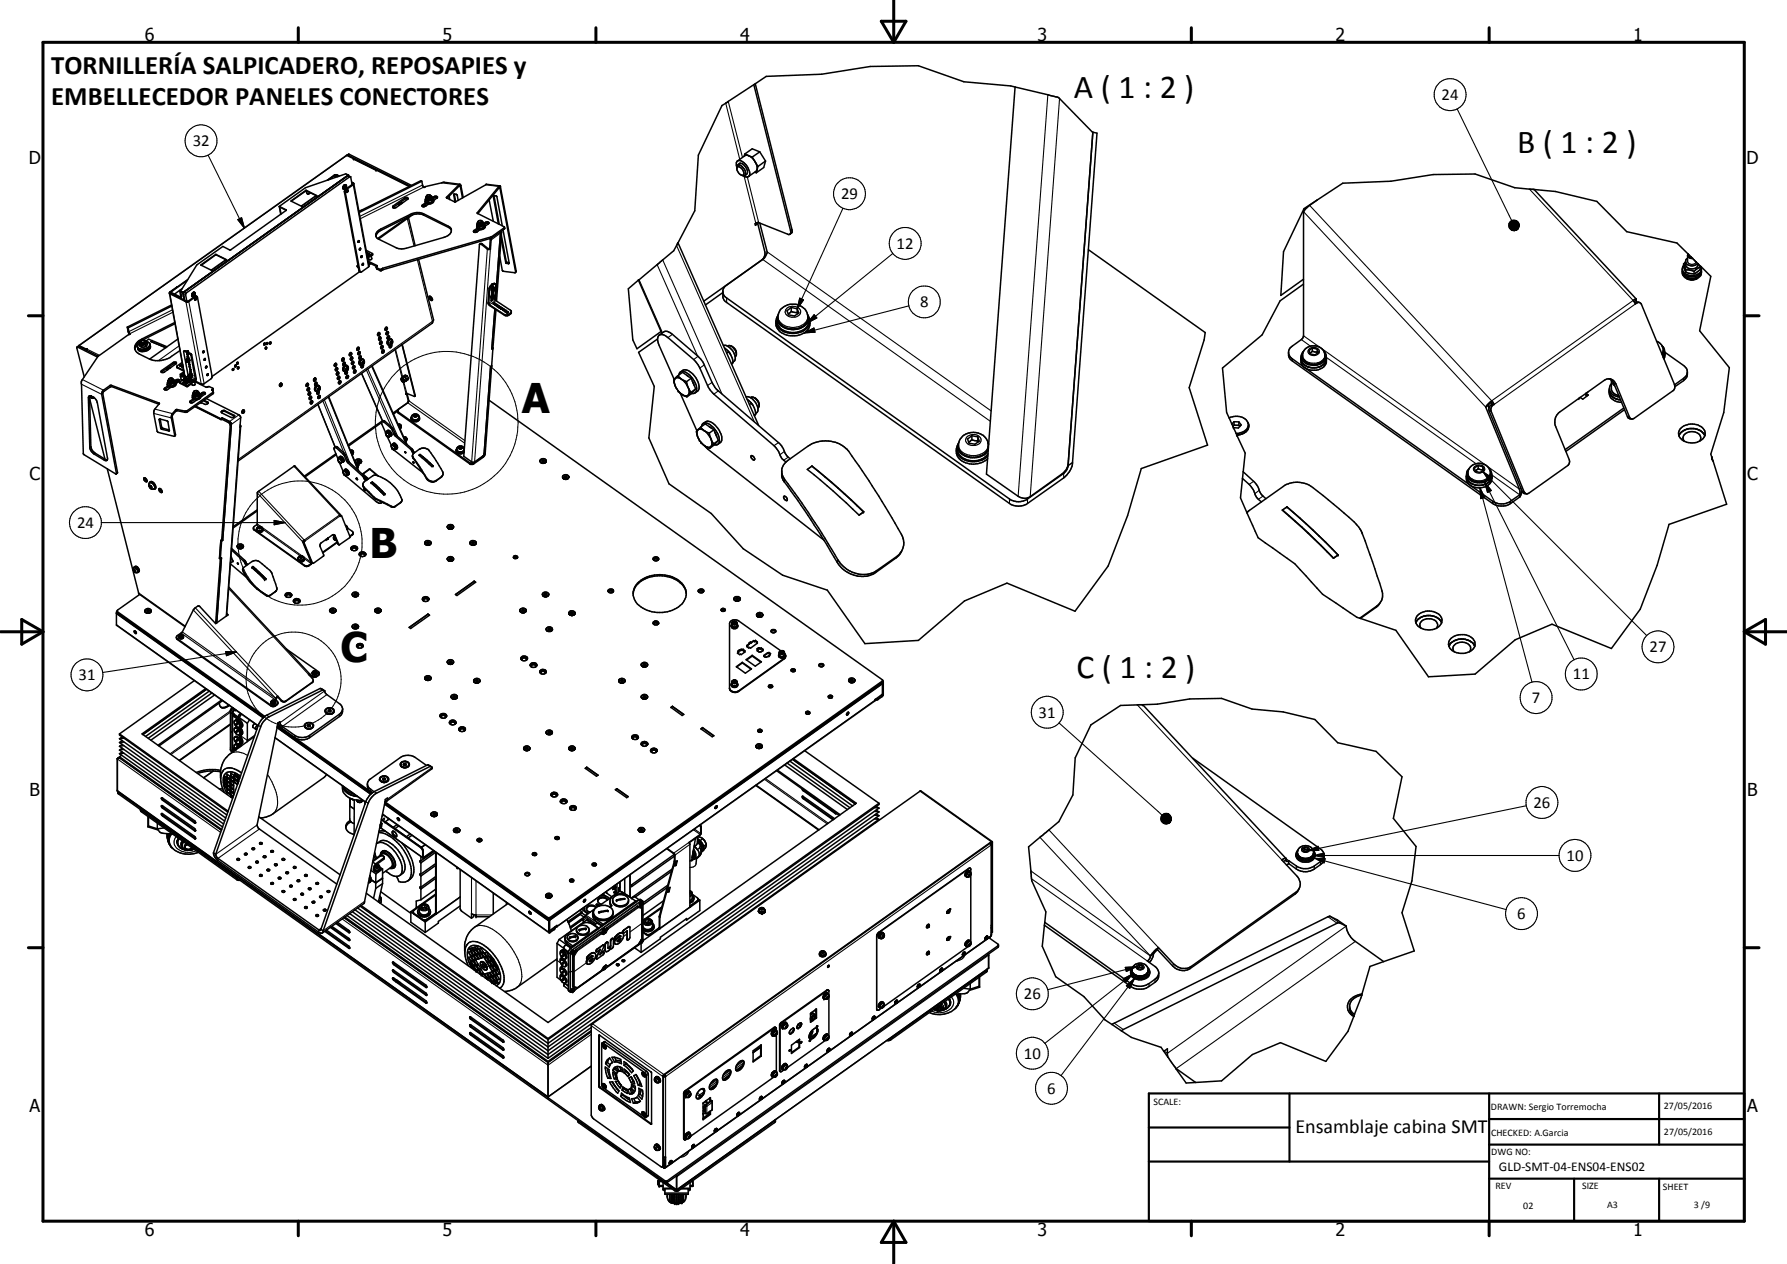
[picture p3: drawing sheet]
<svg xmlns="http://www.w3.org/2000/svg" width="420mm" height="297mm" viewBox="0 0 420 297" stroke-linecap="round" stroke-linejoin="round" font-family="sans-serif">
<defs><g id="words">
<g font-size="9.6">
<text x="122.7" y="97">A</text>
<text x="86.9" y="131.1">B</text>
<text x="80.1" y="155.6">C</text>
</g>
<g font-size="7.9">
<text x="252.5" y="23">A ( 1 : 2 )</text>
<text x="356.7" y="35.9">B ( 1 : 2 )</text>
<text x="253.1" y="159.3">C ( 1 : 2 )</text>
</g>
<g font-size="6.3">
<text x="12.1" y="17.4">TORNILLERÍA SALPICADERO, REPOSAPIES y</text>
<text x="12.1" y="24.6">EMBELLECEDOR PANELES CONECTORES</text>
</g>
<text font-size="4.7" x="304.6" y="266.2">Ensamblaje cabina SMT</text>
<g font-size="4.2">
<text x="34" y="9.6">6</text>
<text x="104" y="9.6">5</text>
<text x="174" y="9.6">4</text>
<text x="244" y="9.6">3</text>
<text x="314" y="9.6">2</text>
<text x="384" y="9.6">1</text>
<text x="6.8" y="38.7">D</text>
<text x="410.6" y="38.7">D</text>
<text x="7" y="112.9">C</text>
<text x="410.8" y="112.9">C</text>
<text x="7" y="187.1">B</text>
<text x="410.8" y="187.1">B</text>
<text x="7" y="261.4">A</text>
<text x="410.8" y="261.4">A</text>
<text x="34" y="290.4">6</text>
<text x="104" y="290.4">5</text>
<text x="174" y="290.4">4</text>
<text x="244" y="290.4">3</text>
<text x="314" y="290.4">2</text>
<text x="384" y="290.4">1</text>
</g>
<g font-size="3.9">
<text x="339" y="23.5">24</text>
<text x="45.3" y="34.4">32</text>
<text x="197.8" y="46.8">29</text>
<text x="210.8" y="58.5">12</text>
<text x="216.4" y="72.2">8</text>
<text x="18.1" y="124.1">24</text>
<text x="387.8" y="153.3">27</text>
<text x="18.5" y="159.9">31</text>
<text x="369.8" y="159.6">11</text>
<text x="360.2" y="165.2">7</text>
<text x="244.2" y="168.7">31</text>
<text x="360.5" y="189.9">26</text>
<text x="368.3" y="202.3">10</text>
<text x="356.7" y="216">6</text>
<text x="240.7" y="234.8">26</text>
<text x="240.7" y="248.8">10</text>
<text x="246.2" y="257">6</text>
</g>
<text font-size="3.1" x="352.4" y="275.2">GLD-SMT-04-ENS04-ENS02</text>
<g font-size="2.4">
<text x="271.2" y="259.7">SCALE:</text>
<text x="350.6" y="260.8">DRAWN: Sergio Torremocha</text>
<text x="391.2" y="260.6">27/05/2016</text>
<text x="350.6" y="267">CHECKED: A.Garcia</text>
<text x="391.2" y="266.7">27/05/2016</text>
<text x="350.6" y="271.4">DWG NO:</text>
<text x="351.6" y="279.3">REV</text>
<text x="372" y="279.4">SIZE</text>
<text x="391" y="279.6">SHEET</text>
<text x="358.1" y="284.1">02</text>
<text x="377.9" y="283.8">A3</text>
<text x="398.3" y="283.8">3 /9</text>
</g>
</g></defs>
<g fill="none" stroke="#000" stroke-width=".35">
<path d="M177.2 19.9l-7.5 4.9-5.5 11.6-.8 13.1-4 7.6M177.2 19.9l8.7 34.3a.53 .53 0 0 1 0 .7 .53 .53 0 0 1-.7 .1l-6.9-2.7-.8 .3 .1 .4 .6-.4M177.6 19.7l2.6-1.8 13-.5 11.4-1.8 11.3-.1 10.7 3.7 11 1 1.1 .2M177.6 19.7l-.4 .2M177.6 19.7l8.6 34.3 .1 .6-.6 .4M81.6 36.5l1.6 .8M81.6 36.5l-63.1 44.7M81.7 36.4l-.1 .2M81.7 36.4l.4-.2 14.6 7.4M81.7 36.4l14.7 7.3M83.2 37.3l-.1 .2h.1M83.2 37.3v.2"/>
<path d="M83.3 37.4l-.1 .1M83.3 37.4l5.2 2.6M173.3 39.2l-.2-1 .4-.4a2.94 2.94 0 0 1 2.7 2.5 .83 .83 0 0 1 0 .9 .83 .83 0 0 1-.9 .4l-.5-.3M173.3 39.3a1.37 1.37 0 0 1 1.6 1.3l-.1 .5a1.33 1.33 0 0 1-1.5-1.3v-.7a.81 .81 0 0 1 .8-.3 .81 .81 0 0 1 .6 .6l.6 1v.6l-.1 .3M173.3 39.3v.1M173.4 37.8l1.9-1.3a3.1 3.1 0 0 1 2.7 3.4M174 38.4l-.3 .3M174 38.4a2.12 2.12 0 0 1 1.7 1.7M174.1 38.4l-.7 .4M175.1 36.2l-.1 .5M175.1 36.2l1.8 .7M176.9 36.9l1.3 2.2"/>
<path d="M178 39.9l-.3 .4-1.7 1.2M178 39.9l-.2 .7M178.2 39.1l-.2 .8M178.6 35.7l-1.7-.7-1.8 1.2M178.6 35.7l1.4 2.1M178.6 35.7l-1.7 1.2M180 37.8l-.4 1.6-1.8 1.2M180 37.8l-1.8 1.3M238.7 20.4l-6.8 91 7.5 5.2a2.53 2.53 0 0 0 2.8 .1l7.4-5.3a3.3 3.3 0 0 0 1.6-2.3M238.7 20.4l10.1 2.5 8.2 8.2M257 31.1l-5.9 78.3M257 31.1l.9 .2-5.7 77.4"/>
<path d="M50.7 59.8l2.6 1.2-3.6 2.5M50.7 59.8l-3.5 2.5 2.7 1.2h-.2M50.7 59.9l2.5 1.2M50.7 59.8v.1M50.7 59.9l-3.4 2.5M65.6 48.5l1.7 .9-13 9.3h-.3l-1.6-.8-6.1 4.4-3.9 6.2M65.6 48.5l.1 .1M65.7 48.6l.4 1.7M65.7 48.6l.3 1.7M65.7 48.6l1.6 .8M70.9 48.4h.1M72 44.7v.1"/>
<path d="M72 44.7l2.5 1.3-3.6 2.4M72 44.7l-3.6 2.5 2.7 1.2h-.2M72 44.8l2.5 1.2M72 44.8l-3.5 2.4M72 44.8l.3 .8 .7-.3M72.9 45.3l-.6 .2M78.6 41.2l-1.6 1.1M78.6 41.2l.6-.1 .6 .3M78.6 41.2l.9 .2M78.7 41.1l-.1 .1M78.9 41.2l.6 .3M79.4 41.5l-.7-.2-1.4 .9"/>
<path d="M80.6 44.1v.1M80.8 44.4h.1M80.9 43.5l.3-.1a.56 .56 0 0 1 .2 .7 .56 .56 0 0 1-.7 .3l-.1-.3M80.9 43.9l.2 .2M80.9 44l.2 .1M81 43.5a.44 .44 0 0 1 .3 .5 .44 .44 0 0 1-.6 .3v-.4l.1-.3M81 43.8v.1M81 43.5l-.4 .6M81 43.9l-.1 .1M81 43.9h.1M81 43.8l.1 .1M81 43.8l-.1 .1"/>
<path d="M81 43.5h.2M81.1 43.9v.2M81.7 44.6l-.3 .5M81.7 44.6l-.3 .2v.4M81.7 44.6l.2 .4-.5 .2M81.8 41.1v.1M81.8 41.1l-.5-.2-9.5 3.2-6.2 4.4M81.8 41.1l-.1 .2M81.9 41.3l.5 .2M82 41.3l-.1-.2-38.9 27.6M82.7 42.8l.5 .3M82.7 43.1l.2 .1"/>
<path d="M82.8 43.4l-.3-1.9h-.3l-38.6 27.5 .3 1.8h.3l1.7-1.2 .5 .2 3.5 18.6-.3 .6-1.7 1.3h-.5l-1.5-.8M82.9 43.2h.1M83 43.2l-1.7 1.2-.3 .7 3.4 18.5 .3 .3M83.2 43.1l-.2 .3-1.8 1.3v.5l3.5 18.7M83.2 43.1l3.6 19.4-.2 .2-1.6 1.2h-.3M84.3 56.9h-.1M84.4 56.6l-.3 .2 .1 .1M84.4 56.6l-.1 .3M84.4 56.7l-.1 .2M84.4 56.6l.1 .2-.3 .1M84.7 58.3l-.2 .2v.2l.2-.1M84.7 58.3v.3"/>
<path d="M84.7 58.5l-.1 .2 .1-.1M84.7 58.3l.1 .1M84.8 58.5l-.1 .1M85.3 49.3l-.9 .4M86.1 58.8h.1M86.1 58.8l1.5 .8M86.2 59.3l.1 .1-.1 .1M86.2 59.4l.1 .1M86.3 59.8l.1 .1-.1 .2M86.4 59.6l.3-.1 .1 .2M86.4 59.7h.4M86.4 59.6v.1"/>
<path d="M86.6 59.9h.6a.33 .33 0 0 1-.2 .4 .33 .33 0 0 1-.4-.2zM86.8 59.7l-.3 .1M87.6 59.6v.3l-.3 .2M87.6 59.6l-.4 .3M88.3 40h.2zM88.4 40h.1M88.5 40h.1M88.5 40l7.7 3.8M88.7 54.4l.8-.6 7.3-3.6 .7-.2a3 3 0 0 1 2.1 .2l5.8 3a1.19 1.19 0 0 1 .7 1.1 1.19 1.19 0 0 1-.8 1.1l-1 .4-8.8 2.5-1.1 .2-1-.2-4.3-2.1a1.07 1.07 0 0 1-.4-1.8zM93.7 48.1l.2 .2M93.8 47.8l-.1 .3M93.9 47.7l.7 .1"/>
<path d="M94.4 47.9h-.4l-.3 .2M95.9 46.8l-.2-.4h-.5l-2.8 2v.4M95.9 46.8l-.6-.1-2.9 2.1M95.9 46.8l-2.7 2h-.8M96 50.9l-7.2 5.1M96 51.2l1.6 6.5M97 50.5l-8 5.7M99.2 42.6l.2 1.2 .3 .3 .3-.2 4.2-1.1 3.9 .5M99.2 42.6l-14.8 7.4M99.2 42.6l-.2-.1-14.6 7.2M99.9 48.2l-.5 .4M99.9 48.2l.1 .1"/>
<path d="M99.9 48.2l.4 .1M100 47.4v.1M100 48.3l-.4 .3M100 48.3l.1 .1M100 47l.6 .3M100 47v.3l.7 .4M100 47.2l.1 .3M100 47.6l-.7 .6a.43 .43 0 0 0 .3 .4 .43 .43 0 0 0 .5-.2l.7-.4M100.1 46.6l-.1 .4M100.2 47.8l-.9 .7M100.3 46.2a.5 .5 0 0 0 .6 .5 .5 .5 0 0 0 .3-.7l.3 .3M100.3 46.2l-.2 .3"/>
<path d="M100.4 45.9l-.1 .3M100.4 45.9h.1M100.6 47.3l.1 .4M101 45.8l.2 .2a.55 .55 0 0 1-.4 .4 .55 .55 0 0 1-.5-.2M101 45.8a.33 .33 0 0 1-.3 .5 .33 .33 0 0 1-.3-.4M101 45.8l-.6 .1M101.5 46.3a.85 .85 0 0 1-1.4 .2M101.5 46.3a.73 .73 0 0 1-.6 .8 .73 .73 0 0 1-.8-.6M101.5 47.1l-.9 .2M101.5 46.4l.3 .1M101.5 47.1l.1 .3M101.6 47.4l-.9 .3"/>
<path d="M101.7 46.4l.8-.3 .4 .2-.1 .2M101.8 46.5v.4l-.2 .5M101.8 46.5l-.3 .6M101.8 46.8l.1 .1a1.15 1.15 0 0 1-1.7 .8l-.1-.2M101.9 47l.1 .2M102 47.2a1.12 1.12 0 0 1-2 .3M102.4 46.4l.3 .2M102.4 46.4l.4 .1M102.4 46.4l-.6 .3M102.8 46.5l-.8 .6M105.6 46.1l.1 .8M106.1 54.1l-.4-.5-6.1-3.1a3.5 3.5 0 0 0-3.1 .2l-7.2 3.6-.7 .6-.2 .6"/>
<path d="M106.8 45.6l.3 1.8M107.1 47.4l-.1 .1M107.7 47.1l-.2-1.3-.8-.2 .3 1.9M107.9 43.5l.3-.2 .2 .3M107.9 43.5l-2.9 2.9v.1l2 1M107.9 43.5v.3M107.9 43.8l-2.8 2.8M107.9 43.8l.2-.1 .1 .2M108.2 43.9l.5 2.6M108.4 43.6l-.2 .3M108.4 43.6l.5 2.8M111.8 54.3l.4 .2"/>
<path d="M112 54.1l.3 .3M112.1 53l.6 .3M112.1 53l.1 .4 .6 .3M112.2 53.7l-.8 .5v.3M112.2 52.6l-.1 .4M112.3 53.8l-.9 .7M112.4 52.5l-.1-.3-.1 .4M112.5 51.9l.6-.1a.35 .35 0 0 1-.1 .5 .35 .35 0 0 1-.5-.1zM112.6 51.9l-.2 .2M112.7 53.3l.1 .4M112.8 57.4l.3-.2 .2 .1 1.5 1.1h.3M112.8 57.4l-3.8 49.8 2 1.4 .3 .1 2.3-1.5"/>
<path d="M112.8 57.4l.5 .1 1.3 1h.7M112.8 54l-.8 .6-.6-.1M113.1 51.8l.3 .2a.47 .47 0 0 1-.5 .5 .47 .47 0 0 1-.5-.4M113.4 52.1a.52 .52 0 0 1-.3 .6 .52 .52 0 0 1-.7-.2M113.4 52l.2 .3M113.6 52.3a.74 .74 0 0 1-.4 .9 .74 .74 0 0 1-.9-.3l-.1-.3M113.6 52.3a.81 .81 0 0 1-1.4 .3M113.6 53.1l-.9 .2M113.6 53.1l.1 .4M113.7 52.4l.2 .1M113.7 53.5l-.9 .2M113.8 52.5l.3-.3a.45 .45 0 0 1 .5-.1 .45 .45 0 0 1 .3 .4"/>
<path d="M113.9 52.5l-.3 .6M113.9 52.5v.4l-.2 .6M113.9 52.8l.1 .2a1.14 1.14 0 0 1-1.9 .5M114.1 53a1.12 1.12 0 0 1-.8 1 1.12 1.12 0 0 1-1.2-.4v-.4M114.5 52.5l.3 .1M114.5 52.5h.4M114.5 52.5l-.6 .2M114.9 52.5l-.8 .6M115 47l1 5M115.1 58.4l.2 .1M115.2 56l-.1 2.4M115.3 56l.2 .4-.2 2.1"/>
<path d="M115.6 55.9l-25.6 7.5-.3 .2-1.1-.4-.1-.4M115.6 55.9h.1M116.2 46l1.2 6.7M117.2 52.6l-1.2-6.6h.7l.1 .2 1.3 6.9M117.3 43.8l.2-.1 .2 .1 3.7 19.9-.2 .3M117.3 43.8l-5.1 6.2 6.4 3.3-3 2.3-25.6 7.4-.5 .3-1-.4M117.3 43.8l.1 .3M117.4 44.1l-5.1 6.1M117.4 44.1h.1l3.7 19.9M117.5 43.7l-3.2-.4-7.2 4.1M117.6 54.5l-1.1 16.1M117.8 56l1.1 5.8 .6 .2"/>
<path d="M117.9 54.3l-1.2 16.4M117.9 55.3l1.1 6.2M118.3 54l1.4 7.8-.1 .2M118.6 53.4v.4l-3 2.1M159.4 57.1l-1 1.8-8.3 6.9M159.4 57.1l19 42.9M174.4 41.2l.4 .1M175.2 41.3h-.4M175.6 40.9l-.4 .4M177.4 40.5l.4 .1M178.2 52.6l1.7 6.8-.4 1.3-14 10.1M178.2 52.6l-.4-.1-.2 .1"/>
<path d="M178.6 52.4l1.8 6.8-.1 .4-.8 1.2-9.2 6.6-.3 .8v1.6l.3 .9 67.1 47.6a3.9 3.9 0 0 0 4.2 0l8.5-6a5.1 5.1 0 0 0 2.1-3.6M255.9 58.7l27.5 19.4-.3 1.8-3.5 11.2 4.3 13.5-15.6 5.5-3.2 11.1-4.5 11.8-7.8 10.6-16-6.6-10 4.2-10.9 9.3-12.5 .8-8.9-12.6-10.5-3.5-9.3-6.3-7.5-8.2-9.9-7-4.7-10.8 1.2-12.1-3.7-8 4.5-3.1M309.7 47l-2.2 1.6-1 1.1v29.3l-.5 .8-2.1 1.5a2.09 2.09 0 0 0 0 3.5l47 33.5a4 4 0 0 0 4.3 0l2.1-1.5M309.7 47l-3.1 2-4.8 10.1-.7 10.3 5.4-3.8M360.7 44.5l-4.6-.4-9.3-3.2-9.8 .1-9.9 1.6-11.4 .5-6 3.9M360.7 44.5l5 .5 9.7 2.3 7.1 7.1 11.8 2.7 2.6 2.6M360.7 44.5l24 25.8M396.9 59.7l.1 .1M396.9 59.7l-.1 .3M397 59.8l.7 .6M397 59.8l.3 .5 .4 .1M29.9 76.9l.3 1.2 .3 .5"/>
<path d="M29.9 76.9l.2 .1M30.1 77a1.56 1.56 0 0 0 .5 1.5l-7.5 5.2M39.8 68.9l4 2.1 .6-.1 1.8-1.3M39.8 68.9l3.6 19.3 .6 .4M40 68.7l.1 .2 3.3 1.6M40.3 71.7l-10.4 5.2M40.4 71.9l-10.3 5.1M41.1 75.8l-7.7 3.8a2.09 2.09 0 0 0-1.4 2.9l.7 .7 2.4 1.2a5.4 5.4 0 0 0 5.2-.7l2-1.3M41.1 76.1l-7.6 3.8a2.59 2.59 0 0 0-1.8 2.2M41.7 67.4l-1.7 1.2-.2 .3M41.8 79.7l-6.6 4.7M42.2 68.2l.3 1.6"/>
<path d="M42.4 68.5h.1M42.4 68.5l.9 .1M42.5 68.5l.1 1.3M42.5 68.5l.5 .2M42.8 67.8l-1.8 1.3M43 68.7l.4 1.9M43.4 70.6l.5 .2M44 65.9l-3.8 2.7 2.4 1.2M44.1 65.7l-4.1 2.9 .1 .2 2.1 1h.4M45.1 69.5l.1 .1M45.2 69.6h.1M45.3 68.8l.2-.1a.53 .53 0 0 1 .3 .7 .53 .53 0 0 1-.7 .2z"/>
<path d="M45.3 69.2l.2 .1M45.3 69.3h.2M45.4 69.1l-.1 .1M45.4 69.1l.2 .1M45.4 69l.2 .2M45.5 68.7h.2M45.6 69.2l-.1 .1M45.7 68.7a.51 .51 0 0 1 0 .7 .51 .51 0 0 1-.6 .2M45.7 68.7l-.5 .3-.1 .5M46 70a.25 .25 0 0 1 .1 .3 .25 .25 0 0 1-.3 .1zM46 70l-.2 .4M49.7 63.5h.1"/>
<path d="M84 62.6l.3 .3M84 62.6l.1 .1M84.1 62.3v-.2v.6M84.1 62.3l-.1 .3M84.1 62.7l.2 .1M84.6 63.8l-34.7 24.7M84.9 60.2h.2l-.1 .3h-.2zM85 60.1l.1 .1M85.1 60.2l-.2 .3 .1-.2M85.1 60.2h.1M85.3 62.2l-.1 .1M85.4 61.9l-.2 .4"/>
<path d="M85.4 61.9l-.1 .4M85.4 61.9h.1M85.4 62v.1M85.4 62l-.1 .2M86.3 60h.1M86.6 61.4l2 1 .1 .1-.2 .4M86.6 60.4l-.2 .1M86.6 61.7l2 1M86.6 60.6l-.2 .1M86.7 60.1l.5-.1-.3 .2zM87.1 61.9l-.4 .2M87.1 60.2h-.3"/>
<path d="M87.2 62l-.5 .3M87.3 60l.1 .7a.4 .4 0 0 1-.3 .3 .4 .4 0 0 1-.4-.1l-.1-.7M88.8 78.3l.4-.2 .1 .3v.2l-.3 .3-.2-.2zM89.1 78.1l-.3 .7M89.3 79.2l-.2 .1v.5M89.3 79.2l.3 .2-.1 .4h-.4M89.3 79.2l-.2 .6M90.6 77l.2-.1 .3 .2-.3 .5-.3-.3zM90.8 76.9v.4l-.3 .2M90.9 78.1l.2-.2a.33 .33 0 0 1 .2 .5 .33 .33 0 0 1-.5 .1zM91 76.9v.1M91 77.9v.4l-.2 .2"/>
<path d="M91.2 79h.1a.34 .34 0 0 1 .2 .5 .34 .34 0 0 1-.5 0zM91.3 79v.3l-.3 .2M91.8 79.7a.75 .75 0 0 0-.7 .6 .75 .75 0 0 0 .5 .8h.2M91.9 79.6l.1 .1M91.9 79.7a.75 .75 0 0 0-.9 .5 .75 .75 0 0 0 .4 .9M91.9 79.7l.3 .3M92.2 80a.61 .61 0 0 0-.9 .2 .61 .61 0 0 0 .5 .9M92.2 80l.1 .1a.71 .71 0 0 1-.4 .9M98.4 60.9l3.5 14.2-.3 .8-45.6 32.5M101 69.6a.75 .75 0 0 1 .6 1h-.2l-.4-.5zM101.1 69.6l.2 .5 .4 .3M115.5 69.6v.3"/>
<path d="M115.5 70.6h.1M115.5 69.6v.2M115.5 69.8l.3 .3M115.6 70h.1M115.6 70l-.1 .2 .3-.1M115.6 68.3l.3-.6 .1-.1 .3 .3a.36 .36 0 0 1 0 .3 .36 .36 0 0 1-.4 .2M115.6 69.3v-.2l.3-.1-.4 .7 .1 .3M115.6 69.4l-.1 .2M115.6 66.8v.2zM115.6 69.3h.1M115.6 70.2l.3 .1-.4 .3zM115.6 68.2l.3 .2"/>
<path d="M115.7 68.3l-.1 .2 .3-.1M115.7 66.8h-.1M115.7 67.7l-.2 .4 .1 .2M115.7 69.4l-.2 .2M115.7 68.6h.3l-.4 .4zM115.7 67.7l.2-.1 .3 .1M115.7 67.7h.1M115.8 68.3h-.2M115.8 69.3l.4 .2v.2l-.2 .4h-.2M115.9 66.7l-.6 .5-.3 .7-.2 3.5 .3 .4 3.5 2.3a1.12 1.12 0 0 0 1.6-1l-3.8-2.7 .2-3.6a1.21 1.21 0 0 0-1.5 1.2l-.1 3.5 3.6 2.4a1.34 1.34 0 0 0 1.6-.5M115.9 66.7l-.3 .1M115.9 66.7l.3-.1 .3 .2"/>
<path d="M115.9 69.8h.1M116 69.2l.1 .2M116 69.8l.1-.2v.3M116 67.6v-.3l-.3 .4M116 69.8l-.1 .2 .2-.1M116 69.8l.1 .1M116 69.3l-.4 .1M116.1 68.1h.1M116.1 68.1l-.1 .1h.2M116.1 68.1l.1-.1v.2M116.1 68.1l.1 .1M116.2 67.6l-.6 .3"/>
<path d="M116.4 72.6l-.8 9.4 .3-.2M116.4 71.4l-.4 .1M116.4 71.6l.4-.1 .1 .3M116.4 71.7v.1M116.4 71.6v.1M116.4 71.8h.5M116.6 72.8l-.7 9M116.7 71.7v.1M117.3 72.2l.2-.1 .3 .2-.4 .1zM117.3 72l-.4 .1M117.3 72.3h.5M117.5 60.3l.7 3.4 3 .3"/>
<path d="M118.2 72.6l-.1-.2-.2-.1-.1 .3M118.2 72.6h-.4M118.2 72.9h.4M118.6 73.2h.5M118.6 73.2l.2-.3h.2l.1 .3M118.7 73.2h.4M118.7 73.2h-.1M119 61.5l.7 .2M119 61.5h.1M119.1 73.3v.2M119.1 73.3l.2-.1 .2 .2M119.1 73.3h.1"/>
<path d="M119.5 62h.1M119.5 73.4l-.4 .1M150.1 65.8l-2.4 2.1 1.1 12 1 2.1 5.6-4.1M150.1 65.8h.1M150.1 65.8l5.5 12.5M155 78.7l1.2-.8h.8l.5 .2 6.6 5.6 1.3 1.7 2 4.5 .9 1.4 14.7 12.7a7.2 7.2 0 0 1 1.8 2.8l1 1M165.9 71.7l4.1-2.9 .5 1 66.9 47.5a3.8 3.8 0 0 0 4.2 0l8.5-6 .7-.9 .3-1M182.7 74.8a2.98 2.98 0 0 0 3 3.3 3.8 3.8 0 0 0 4.4-2.2v-1.1M182.7 74.8a3.2 3.2 0 0 0 3.5 2.7 3.6 3.6 0 0 0 3.9-2.4v-.3M182.8 74.3a2.97 2.97 0 0 0 2.2 4.4 4.4 4.4 0 0 0 5.3-1.9l.1-1.3M183 73.8l-.3 1M183.7 72.6l1.5-1 1.8-.1a2.96 2.96 0 0 1 2.6 1.7 2.96 2.96 0 0 1-.4 3.1 4 4 0 0 1-6.2-1.2 3.2 3.2 0 0 1 .7-2.5z"/>
<path d="M186 72.3l-1 .7 .4 1 1.4 .3 1-.8-.4-.9M186 72.3l1.4 .3M186 73.2l-.7 .6M186 72.3v.9M186 73.2l1.4 .2M187.4 72.6v.8M187.4 73.4l.1 .3M189.9 73.8l.2 1M190.1 74.3a2.37 2.37 0 0 1-1.2 3.5 4.8 4.8 0 0 1-6.3-1.4l-.2-.7M306.5 66.8l-5.5 3.9-4.3 8-9.3 7.8 1 10.4 .6 1.3M384.7 70.6l.1 .4M384.7 70.6l-.5 .3"/>
<path d="M384.7 70.3l-.7 .3 .5 .8 .7-.4 .4 .1 .3 .4 7.8 18.9M384.7 70.3v.3M385.4 71h-.6l-.4 .2M395.6 63.9a2.23 2.23 0 0 0 3.1 1.4 1.94 1.94 0 0 0 1.3-1.2M395.8 62.4a2.17 2.17 0 0 0-.2 1.9 2.6 2.6 0 0 0 4.4 .3v-.7M395.8 62l.6 1.4M395.8 62v.6l.6 1.4M396.4 63.4h.7l1.2 .4M396.4 64l1.9 .3M396.4 63.4v.6M396.5 65.4a2.12 2.12 0 0 0 2.6 0M396.8 60l.4 .6 .8 .1"/>
<path d="M396.8 60.7l-.4 .3-.1 .4a1.57 1.57 0 0 0 .9 1.7 1.57 1.57 0 0 0 1.9-.5l.2-.6M396.8 60v1.4M397.7 60.4l.3 .3M398 60.7l1.1 1.2M398.3 63.8v.5M399.1 61.9l.2 .1M399.1 61.9a1.71 1.71 0 0 1-2.8-.3l-.5 .4M399.3 62l.3 .4M399.6 62.4l.4 .3M399.6 62.4l.1 .3M399.7 62.7l-1.4 1.1M399.7 62.7v.6l-1.4 1"/>
<path d="M400 62.7l2.2 2.2-2.6 12.8 7 8.7-1.3 10.5-3.1 9.8 .3 .7M400 62.7v.5M400 63.2a2.01 2.01 0 0 1-2.5 1.8l-1.3-.4-.6-.9M400 63.6v.5M400 63.2a2.19 2.19 0 0 1-2.6 1.6l-1.3-.5-.5-.9M18.1 81.6l4.8 2.3M18.1 81.6l1.7 7M18.5 81.2l1.8 .8M18.5 81.2v.2M18.5 81.4l4.6 2.3M18.5 81.4l-.4 .2M18.6 81.4v-.1l1.7 .9"/>
<path d="M20.3 82v.2M20.4 82h-.1M20.4 82v.1M20.4 82.1l-.1 .2M20.4 82.1l-.1 .1M20.4 82h.1M20.9 93.2l.1-.2a2 2 0 0 1 1.8 1.5l2.5 13.1a.46 .46 0 0 1-.2 .6 .46 .46 0 0 1-.6-.1l-2.6-1.5-.8-1.3zM21.1 93.1l.1 .2a.5 .5 0 0 0 .8 .1M21.1 93.1l.4 12.2 .3 .7 .5 .5 2.9 1.6M21.1 93.7l3.6 14.2M21.1 93v.1M21.2 93.1l.1 .2"/>
<path d="M21.2 93v.1M21.3 93l-.1 .1M21.4 93l.1 .2-.2 .1M21.4 93l.1 .3h-.2M22.1 93.4l-.1 .1M22.1 93.5l-.3 .1M23 83.8l-3.9 5.9 .5 16.9 7.7 4.8M23.1 83.7l-.1 .1M32.3 81.3l-.5 .4M32.8 80.9l.2 .5a1.26 1.26 0 0 0 1.3 0M32.8 80.9l.5 .3M32.9 80.6l-.1 .3"/>
<path d="M33.3 81.2l.1 .4M33.3 80l.6-.1 .4 .2a.79 .79 0 0 1-.6 .6 .79 .79 0 0 1-.8-.3 .67 .67 0 0 1 .5-.4 .67 .67 0 0 1 .7 .3 .61 .61 0 0 1-1 .2l.1-.4M34.1 80.2l-.5 .3-.5-.1M34.2 81l-.9 .2M34.2 81l.1 .4M34.3 80.3l.3 .2M34.4 80.3a.68 .68 0 0 1 .8 .5 .68 .68 0 0 1-.5 .8 1.57 1.57 0 0 1-2.4-.1l.1-.3 .5-.5M34.6 80.5l-.4 .5M34.6 80.5l.1 .4-.4 .5M35.3 80.8a1.28 1.28 0 0 1-1.6 1.4l-1-.1-.4-.6M35.3 81.1a1.27 1.27 0 0 1-1.4 1.3l-1.1-.1-.4-.5M35.3 81.2a1.57 1.57 0 0 1-2 1.4l-.6-.2-.3-.5"/>
<path d="M35.5 80.3l3.5 1.4M35.8 80.1l-.3 .2M35.8 80.1h.1M35.8 80.1l-.8-.4-.7 .5a.72 .72 0 0 1-.6 .8 .72 .72 0 0 1-.8-.5M35.8 80.1l3.5 1.4M37.4 95l-11.2-4.2-2 1.4 3.4 18.8-.3 .4M37.4 98.6l.2-.1 1.8 .5 .4 2.3-2-.6zM37.7 98.5l.4 2 1.7 .5M37.9 87.2l2.9-2.1h.6v.4l-2.8 2h-.6zM39.3 86.5l-.1 .2 .2 .2M39.3 90.4l.2 .4 .6 .2M39.4 90l.6 .4"/>
<path d="M39.4 90a.66 .66 0 0 0 .7 .7M39.4 90.2l-.1 .1a1.14 1.14 0 0 0 2 0M39.4 90.7l-.8 .6 .1 .3M39.4 86.4h.7M39.5 89.7l-.1 .3M39.6 90.9l-.9 .7M39.8 89l.4-.2 .3 .1 .1 .3-.3 .2-.4 .1-.2-.2v-.2M39.8 88.9l-.1 .2M40 86.5l-.7 .3M40 90.4l.1 .3M40.2 91l-.9 .6h-.6M40.3 98.2l.8 4.3"/>
<path d="M40.3 88.9h.2l-.1 .3-.6 .1-.1-.1M40.5 98l.8 4.2-.2 .3M40.5 98l-.2 .2M40.5 97.2l.1 .2M40.5 97.2l-.2 1M40.9 89.3a.73 .73 0 0 1-.6 .8 .73 .73 0 0 1-.9-.5M40.9 90.1l-.9 .3M40.9 90.1l.1 .4M40.9 89.3l-.3-.2a.53 .53 0 0 1-.2 .6 .53 .53 0 0 1-.7-.2M40.9 89.3a.8 .8 0 0 1-.7 .6 .8 .8 0 0 1-.8-.4l.3-.2v.3M40.9 89.4l.2 .2M41 90.5l-.9 .2"/>
<path d="M41.1 89.5l.3-.2a.45 .45 0 0 1 .5-.2 .45 .45 0 0 1 .3 .4M41.1 89.6l-.2 .5M41.1 89.6l.1 .3-.2 .6M41.3 96.3l-.8 .9M41.3 96.3h.1M41.5 85.4h-.7l-2.8 2.1M41.5 89.9l-.2 .3M41.6 86.1v.3l1.6 .8M41.6 86.2l1.6 .8M41.7 89.7l.1 .1M41.8 89.8h.1M41.8 89.5l-.6 .4a.85 .85 0 0 1-.1 .9 .85 .85 0 0 1-1 .2"/>
<path d="M42.1 89.5l-.8 .5M42.1 89.5h-.4l-.5 .3M42.1 89.5h.1M42.2 89.5l-.9 .7M42.3 89.8l.1 .3 1.5 .7 1.2-.7M42.3 89.8l1.5 .9 1.2-.8M42.4 88.4l.2 .8h.5M42.6 88.2l.3-.1 .1 .2-.3 .1zM42.7 85.9h-.4l.4 .1M42.7 85.9h.1M42.7 86l-.3 .1M42.7 85.9v.1"/>
<path d="M42.8 86.3h.2M42.8 85.2l-1.2 1M42.9 85.5l.1 .2M42.9 88.4h-.2M43 86.3l.1 .2M43 86.2l-.2 .1M43 86.3h.1M43 86.1v.2M43 86l-.2 .1v.2M43.1 88.2l.2 .2M43.1 88.3l.2 1.1M43.2 88.4l.6 .3"/>
<path d="M43.2 82.5l1 5.7-.1 .3-.4 .3M43.2 82.5l.3-.1 1.4 .7 .2 .3 1 5.5-.1 .5-.2 .3M43.2 82.5l1.5 .7 .2 .3 1 5.6-.2 .4M43.2 89.9l-.1 .1M43.3 89.4l.2 .3 .5-.1M43.3 89.5v.2M43.3 87.4l-.9 .6 .3 .1 .6-.4-.6 .4 .4 .1v.1l-.6 .2-.1-.2 .4-.2M43.3 89.4l.2 .1M43.3 89.5h.1M43.4 88.9h.1M43.4 88.9h.3M43.4 89l-.1 .1"/>
<path d="M43.4 89l-1.1 .8M43.4 89.9l-.3 .1M43.4 89.9l-.1 .1M43.4 88.8h.3M43.5 88.8l-.1 .1M43.5 89.8l-.1 .1M43.5 89.8h.1M43.5 89.5l.1 .2M43.6 88.4l-.2 .1M43.7 88.8h.1M43.7 84.7h.3v.3M43.7 88.8h-.2"/>
<path d="M43.7 88.8l.1 .1M43.8 84.7l.1 .3M43.8 84.5l-.1 .3 .2 .2-.1-.3M43.8 84.7l-.1 .1M43.8 88.8l-.2 .4-.2-.3M43.8 88.9h-.1M43.8 88.9l.1 .1M43.8 84.5l.3 .5M43.8 85h.1M43.9 89l-.1 .3-.4 .1-.1-.2 .3 .1 .3-.2M43.9 84.3l-.1 .2M43.9 84.3l.4 .5-.4 .2"/>
<path d="M43.9 89v.1M43.9 84.5h-.1M43.9 89.1l.1 .1M43.9 83.1l.2 .1 .1 .3zM43.9 90.2v-.2h-.2l-.1 .2M43.9 89.4l-.4 .1M43.9 90.2h-.3M43.9 89.4l.1 .2M44 84.4h.1M44 84.4l-.2 .1M44 84.2l.2 .1M44 83.7l.4 .3z"/>
<path d="M44 82.4l.2 .1 .1 .2h-.2zM44 89.2l-.1 .2M44 89.4v.1M44 89.2l.1 .1M44.1 84.1l.4 .4M44.1 89.3v.1M44.1 89.3l-.1 .3M44.1 82.5l.2 .3zM44.1 89.4l-.1 .3h-.8l-.1 .3M44.1 84.1l-.2 .2M44.1 84.1l.5 .5v.2M44.1 89.4l-.3 .4-.4-.1-.1-.2"/>
<path d="M44.1 89.3h.1M44.1 84.4l.3 .3M44.1 83.2h.1M44.2 85h.2M44.2 89.3l.1 .3 .2 .1M44.2 89.4l.1 .2M44.2 89.3l.3 .2M44.2 83.4v.1M44.2 84.3l.2 .2M44.2 84.3l-.1 .1M44.3 89.7h-.3l.1 .2M44.3 89.6l.1 .1"/>
<path d="M44.3 89.1l.1 .1 .5-.1M44.3 89.5l.2 .1M44.3 85l.2 .3M44.3 89.3h-.2M44.3 89.1l-.3 .1M44.3 89.2l-.1 .1M44.3 82.7h.1M44.4 85.5l.3 .1-.1 .3zM44.4 89.8l-.3 .1M44.4 88.8l.1 .4M44.4 88.9l-.1 .2M44.4 88.9h.1"/>
<path d="M44.4 84.7v.3M44.4 84.9l.1 .4M44.4 88.1v.3l.1 .2M44.4 88.1l.3 .1v.4M44.4 89.7l-.1 .2h-.2M44.4 88.8l.1 .1M44.4 88.7v.2M44.4 84.4l.1 .2M44.4 84.9h.1M44.5 86.1l.2 .1v.2zM44.5 84.9l-.1 .1M44.5 88.2h.1"/>
<path d="M44.5 88.3v.3M44.5 85.3h.1M44.5 84.6v.3M44.5 85h.1M44.5 88.2l-.1 .1h.1M44.5 84.6l-.1 .1M44.5 88.2l.2 .3M44.5 89.5v.1M44.5 88.6h.2M44.5 88.3l.2 .2M44.5 88h.1M44.6 84.6v.2"/>
<path d="M44.6 84.8l-.1 .1M44.6 87.9l.3-.2 .4 .6M44.6 85.6h.1M44.6 86.7h.1l.2 .3zM44.6 88.7v.2M44.7 87.9a.34 .34 0 0 1 .4 .1 .34 .34 0 0 1-.1 .4h.2v-.2M44.7 87.9l-.2 .2M44.7 87.9v.1M44.7 87.3l.3 .1v.2zM44.7 88.5l-.1 .1M44.7 88.9l.2 .2M44.7 88l.2 .1"/>
<path d="M44.7 88.7l-.3 .1M44.7 94.6l.5 .1M44.7 86.2h.1M44.7 88.7l-.3 .2M44.7 88l-.3 .1M44.7 88l.3 .3M44.7 88.8l-.1 .4M44.8 87.7l.4 .4M44.8 94.5l-.1 .1M44.8 94.5l.3 .2M44.8 86.8h.1M44.9 88.2v.4"/>
<path d="M44.9 89l.1 .2M44.9 88.5v.1M44.9 88.9l-.1 .4-.2 .1-.3-.3M44.9 89.4l-.4 .1M44.9 89.5l-.4 .1M44.9 88.5l-.2 .1M44.9 88.1v.1M44.9 89.2v.3M45 89.7l.2 .1 .5-.1M45 88.4l-.1 .1M45 89.2l-.1 .3M45 88.3h.1"/>
<path d="M45 88.3v.1M45 89.2h-.1M45 89.2l.1 .3M45 89.6l-.6 .1M45 88.4l-.1 .2M45 88l-.1 .1M45.1 88v.1M45.1 89.3l-.1 .4M45.1 89.5l-.6 .2M45.1 89.5h.1M45.1 89.5h.6M45.2 88.3l-.2 .1"/>
<path d="M45.2 93.1l.2 .7M45.2 93l.1 .3 .5 .3 1-.2M45.2 93l.7 .3M45.4 92.6l-.2 .4M45.4 93.8l.6 .2M45.4 93.8l-.7 .5v.3M45.5 89.7l.1-.2h-.3l-.2 .2h.1M45.5 89.7h-.2M45.5 89.7h-.3M45.5 92l.5-.2 .5 .1-.1 .3-.5 .2-.4-.2zM45.7 93.9l-.9 .6M45.7 89.5v.2"/>
<path d="M45.8 89.5l.1 .8-.4 .3-.3-.2-.2-.7M45.8 89.7l2.7 1.3 .7-.2 .9 .5M45.8 95.5l6.2 3.1M45.9 95.5l6.1 3.1M45.9 93.3v.3M46 95.4l6 3M46 94h.2M46.2 89.7l-.2 .1M46.2 91.8l.2 .2-.3 .2h-.5v-.2M46.3 93.9l-1.1 .8M46.6 92.3l-.1-.3 .1 .1a.61 .61 0 0 1-.1 .6 .61 .61 0 0 1-.7 .1l-.4-.3M46.6 92.4a.55 .55 0 0 1-.6 .3 .55 .55 0 0 1-.5-.5l-.1 .3"/>
<path d="M46.6 92.3v.1M46.8 92.2a.71 .71 0 0 1-.6 .9 .71 .71 0 0 1-.8-.6M46.8 92.3l.2 .2M46.8 93.1l-.9 .2M46.8 93.1v.3M47 92.5l-.2 .6M47 92.5l.1 .3M47.1 92.8v.1a1.05 1.05 0 0 1-.7 .9 1.05 1.05 0 0 1-1.2-.4M47.1 92.8l-.3 .6M47.1 92.6a1.05 1.05 0 0 1 1.1-.4v.4l-1 .7M47.2 93.3l-.5 .6-.7 .1M47.2 90.2l-.1 .1"/>
<path d="M47.3 94.6l.9 .4 .7-.3M47.3 90.3h-.2M47.4 93.1l-.2-.1v.3M47.7 82.8h.1M47.8 94.1l1.1 .6M47.8 82.8h.1M47.9 82.5v.3h-.2M47.9 82.5l-.2 .3M47.9 82.5l-.1 .3M48 94l.9 .5v.2M48 84.6h.1M48.2 84.5l-.1 .1"/>
<path d="M48.2 84.2v.1M48.2 84.2l-.2 .3 .1 .2M48.2 84.2l.1 .3-.2 .2M48.2 84.5v-.2v.3M48.2 92.6l-.4-.1-.7 .4M48.5 93.6l7.8 4 .3 .4-.2 2.4 .2-.3M48.5 86.1l-.2 .3M48.5 86.1h.1M48.6 86.1l-.1 .2M48.6 86.1v.3h-.3M48.7 88.1h.1M48.7 88.1v.1"/>
<path d="M48.7 88.2h.1M48.9 88l-.2 .2M48.9 87.9v.2l-.2 .1M48.9 87.9v.1M48.9 87.9l-.2 .2M48.9 88l-.1 .2M50.1 91.3l-.3 .3 .3 .3v.3l-6.2 4.4-2.6-.3M50.1 91.3v.4l-.2 .1M50.1 92l.1 .4-.2 .2-5.9 4.2-.6 .1-2-.4-.9 1-.1 .5M52 98.4l.2-.2 1.8 .9 .4 .5-2 27.4M52 98.4l1.8 .9 .3 .5-2 27.3M52 98.4v.2"/>
<path d="M52 98.6h.1M52.1 96.9l-.1-.2a.63 .63 0 0 1 .9-.2l2.1 1.1 .1 .2M52.1 96.9l2.2 1.2h.5l.3-.3M52.1 96.9l.3-.2 .4-.1 2.3 1.2M54.7 86.7l-.1 .3M54.7 86.7h.3l-.1 .3h-.3M54.7 86.7l-.1 .2M55.2 85.9v.2M55.3 85.9l-.1 .2M55.4 85.8l-.2 .1M55.4 85.8h.1M55.4 85.8l.1 .3-.3 .1v-.1"/>
<path d="M55.7 85.3l.3-.2-.1 .5h-.2zM55.8 85.2l-.1 .3M55.9 86.3h.3l-.2 .4zM55.9 86.3l-.1 .2M56.5 99.9l.1 .2M57.1 96.4l.2-.1a.38 .38 0 0 1 .1 .6 .38 .38 0 0 1-.5 0zM57.2 96.3v.4l-.3 .3M62.1 80.6l.3 .1-.1 .4-.3-.1zM62.1 80.6l-.1 .3M62.5 81.6l.2 .1-.1 .3-.2-.1M62.5 81.6l-.1 .3M62.7 80.5l.3 .1-.2 .3h-.2z"/>
<path d="M62.7 80.5l-.1 .3M63.4 80.4v.3M63.4 80.4h.3v.2l-.2 .3-.1-.2M66 90a.36 .36 0 0 1 .3 .5 .36 .36 0 0 1-.6 .2M66 90l-.3 .3v.4M66 90v.4l-.3 .3M72.1 90.2l.1-.1a.34 .34 0 0 1 .3 .5 .34 .34 0 0 1-.5 .1zM72.3 90.1v.2l-.3 .4M72.3 91.3l.2-.2a.34 .34 0 0 1 .2 .5 .34 .34 0 0 1-.5 .1zM72.5 91.1l-.2 .6M72.5 92.3l.3-.2a.42 .42 0 0 1 .2 .5 .42 .42 0 0 1-.4 .3zM72.7 92.1v.5l-.2 .2"/>
<path d="M72.8 93.3l.3-.2 .2 .2-.3 .6-.3-.2zM73 93.1l-.1 .5-.2 .2M73.1 94.3l.2-.2 .2 .3-.3 .5-.2-.2zM73.2 94.2v.5l-.2 .1M73.3 94.4l-.3 .2M73.8 89l.4-.2 .1 .2-.3 .6-.3-.2zM74 88.8l-.1 .5-.2 .2M74.1 90l.3-.2 .1 .2-.3 .6-.2-.2zM74.2 89.9v.4l-.2 .2M74.4 92a.73 .73 0 0 1-.3-1 .73 .73 0 0 1 1-.3l.2 .7-.8 .7M74.5 92.1v.4M74.6 92l-.1 .1"/>
<path d="M74.7 90.6a.84 .84 0 0 0-.3 1.4l.3-.1M74.7 91.9v.4l-.2 .2M74.7 95l4.1 10M74.8 90.6h.2M74.9 91.9l.1 .2v.4l-.3 .1-.2-.1M74.9 91.5l.2 .1M74.9 91.5l-.2 .1M74.9 91.2h.1M75 91.1l-.3 .5 .2 .1 .2-.1M75 91.1l.1 .2v.3M75 91.2l-.1 .3M75 92.9v.2"/>
<path d="M75 93.1l-.3 .2M75 93.1l-.3 .4M75.2 90.9l-.2-.2a.69 .69 0 0 0-.8 .4 .69 .69 0 0 0 .3 .8h.3M77.3 93.2l7 17.5M78.9 85.4a.34 .34 0 0 1 .2 .4 .34 .34 0 0 1-.5 .2M78.9 85.4l-.3 .4v.2M78.9 85.4l-.3 .6M78.9 86.5l.3-.1a.36 .36 0 0 1 .2 .5 .36 .36 0 0 1-.5 .2zM79.1 86.4v.4l-.2 .2M79.2 87.5h.1a.3 .3 0 0 1 .3 .2 .3 .3 0 0 1-.2 .3 .3 .3 0 0 1-.3-.2zM79.4 87.4v.4l-.3 .3M79.4 88.6l.4-.2 .1 .2-.2 .6-.4-.2z"/>
<path d="M79.6 88.4v.4l-.2 .3M79.7 89.6l.3-.1 .2 .2-.2 .5-.4-.2zM79.9 89.5v.3l-.3 .3M79.9 89.7l-.3 .2M80.5 84.2l.3-.1 .1 .2-.3 .6-.3-.2zM80.6 84.1v.4l-.2 .3M80.7 85.3l.4-.2 .1 .2-.4 .6-.2-.2zM80.9 85.1v.4l-.3 .3M81 85.9a.72 .72 0 0 0-.5 .8 .72 .72 0 0 0 .7 .6l.2-.1-.2 .2M81 85.9h.6M81 86.2a.59 .59 0 0 1 .9 .2 .59 .59 0 0 1-.4 .8h-.4a.65 .65 0 0 1-.1-1zM81.2 87.4l-.1 .4"/>
<path d="M81.2 87.3v.1M81.4 86.9l.1 .1 .2-.1M81.4 87.2v.4l-.3 .2M81.5 87.2l.2 .3-.1 .3-.2 .1-.3-.1M81.5 86.8l.2 .1M81.5 86.8l-.1 .1M81.6 85.9a.83 .83 0 0 0-.8 .5 .83 .83 0 0 0 .1 .8M81.6 85.9l.2 .2M81.6 88.2l.1 .2-.3 .4M81.7 88.4l-.3 .2M81.7 86.6l-.1-.1-.1 .3M81.7 86.6l-.1-.2-.2 .5"/>
<path d="M81.7 86.6v.3M82.2 83l.3-.2 .2 .3-.2 .5h-.3l-.1-.2zM82.4 82.9l.1 .2-.3 .4M82.5 84l.2-.1 .3 .3-.4 .4-.2-.1zM82.7 83.9v.2l-.3 .4M82.8 85l.2-.1a.39 .39 0 0 1 .1 .5 .39 .39 0 0 1-.3 .2l-.2-.1zM82.9 84.9l.1 .2-.3 .4M83 86.1l.2-.2a.39 .39 0 0 1 .2 .5 .39 .39 0 0 1-.4 .3zM83.1 85.9v.5l-.2 .1M83.1 87.4l.4-.4a.33 .33 0 0 1 .1 .4 .33 .33 0 0 1-.5 .1M83.1 87.4v.1M83.4 87l-.1 .4-.2 .1"/>
<path d="M83.4 87.1l-.3 .3M84 81.8l.2-.2a.39 .39 0 0 1 .2 .5 .39 .39 0 0 1-.4 .2zM84.1 81.6v.5l-.2 .1M84.2 82.8l.3-.2a.33 .33 0 0 1 .1 .5 .33 .33 0 0 1-.5 .1zM84.4 82.6v.5l-.3 .1M84.7 83.7l-.1 .4-.2 .2M85 87.8l4.9 11.2M85 85.8l-.1 .5M85.1 84.3l.1 .1M85.1 84.4a.87 .87 0 0 0-.3 1.4 .76 .76 0 0 0 .9-.5 .76 .76 0 0 0-.5-.9M85.2 84.4h.2M85.2 85.9l-.3 .2"/>
<path d="M85.2 85.9l-.3 .4M85.2 85.9v-.1l-.2 .1M85.2 84.4a.75 .75 0 0 0-.8 .5 .75 .75 0 0 0 .4 .9M85.3 85.3l-.1 .1M85.3 85.7a.35 .35 0 0 1 .1 .5 .35 .35 0 0 1-.5 .1M85.3 85.3h.2M85.3 85h.1M85.4 85l-.1 .3M85.4 85l-.3 .3 .2 .2 .2-.2M85.4 85l.1 .1M85.5 85.1v.2M85.6 84.7a.52 .52 0 0 0-.6-.2 .52 .52 0 0 0-.4 .5l.1 .6 .4 .2"/>
<path d="M87.5 86l8.2 18.4M89.4 80.3l.3-.1 .1 .2-.2 .5h-.3zM89.6 80.2l-.3 .6M89.6 81.4l.2-.2a.38 .38 0 0 1 .2 .5 .38 .38 0 0 1-.4 .2zM89.7 99.3l-7.8 5.5M89.7 99.4l1 2.3M89.7 99.1l.6 .1 1.5 1.3 1.1 1.9 3.7 3.2 .6 1M89.7 99.1v.3M89.8 99.1l.4-.3 .4 .3a4.4 4.4 0 0 1 2.3 2.8l.3 .5 3.6 3 .7 .9M89.8 81.2v.4l-.3 .2M89.9 98.9l-8 5.7M90 82.3v.3l-.2 .2"/>
<path d="M90.1 82.3l-.4 .4M90.1 82.3a.36 .36 0 0 1 .2 .4 .36 .36 0 0 1-.5 .2l-.1-.2M90.1 82.4l-.4 .3M91.8 81.1l-.2 .1M91.9 81l-.3 .6M91.9 81l-.1 .1M91.9 81l.2 .3-.3 .4h-.2l-.1-.2 .2-.4M91.9 80.6l-.1 .1M91.9 80.6h.2M92.1 80.4l-.1-.1-.1 .3M92.1 80.4l-.1-.2-.2 .4 .1 .2 .2-.2M92.1 80.4v.2"/>
<path d="M93.5 99.7a.73 .73 0 0 1 .8 .6M93.5 96.6l-1 .7M93.5 96.6l17 12.2 .4 .1 .6-.2 2.1-1.5M93.6 99.8l.3 .3M93.8 99.7h.1M93.8 99.7l.3 .1M94 99.7l.1 .1M94.1 99.8l.2 .2M94.1 99.8l.1 .1M94.2 99.9l.1 .1M94.3 89.2l.5 .3-.1 .2M94.3 89.2v-.3a.63 .63 0 0 1 .7 .2 .63 .63 0 0 1 .1 .7"/>
<path d="M94.3 89.2v.1M94.5 89.1l.3 .3 .1 .3h-.3l-.3-.4M94.5 81l3 12.1-2-.6M94.5 89l-.2 .3M94.6 89l.4 .4M94.6 89h-.1M94.6 80.9l3 12-.1 .2M94.6 89l-.2 .1M94.8 89.7l.3 .1M94.8 88.4l.2 .1M94.8 88.4v.2M94.9 89.7h-.1"/>
<path d="M95 88.5l.5 .4M95 88.5l-.6 .4M95 88.5l.3 .1M95.3 88.6l.2 .3M95.4 89.5h.1M95.5 88.9v.5l-.5 .4M95.5 88.9l.1 .3M95.5 92.5h.1M95.5 92.5v.1M95.5 92.5v.1l.1-.1M95.6 92.5l.4 1.7-.1 .4-3.5 2.5M95.6 89.2l-.1 .3"/>
<path d="M95.7 92.5l.4 1.7-.1 .2-2.4 1.9v.8l16.9 12h.8l2.3-1.6 .3-.4 .2-.5M95.7 88.3l-.4-.2-.5 .3M95.7 88.3l.3 .6M95.7 88.3l-.4 .3M96 88.9l-.1 .3-.4 .3M96 88.9l-.4 .3M96.7 98.5a1.18 1.18 0 0 0 1.9 0M96.7 98l.4 .6M96.8 97.8a.92 .92 0 0 1 .9-.5 .92 .92 0 0 1 .8 .5M96.8 98.3l.3 .3M96.8 97.8l-.1 .2M96.8 97.8v.5"/>
<path d="M97.1 98.6l.3 .1 .7-.1M97.6 97.5l-.3 .2 .1 .2 .6-.1-.1-.3M97.6 97.5h.3M97.6 97.7l-.2 .1M97.6 97.5v.2M97.6 97.7l.3 .1M97.9 97.5v.3M97.9 97.8h.1M98.2 98.6a1.02 1.02 0 0 1-1.1 0M98.5 97.8l.1 .2M98.5 98.3l-.3 .3M98.5 97.8v.5"/>
<path d="M98.6 98a.96 .96 0 0 1-.8 .9 .96 .96 0 0 1-1.1-.6M98.6 98v.6l-.6 .5h-.7l-.4-.2-.2-.3v-.6M98.6 98.2l-.4 .4M115 94.1l92.5 65.8M115.6 86l-.3 .1-1.5 20.7 .3-.2M115.6 86l-1.5 20.6M115.9 81.8l-.3 4.2M115.9 81.8l-.3 .2M158.5 89.2l-3.7-8.5a1.43 1.43 0 0 1 .4-2h.7l.6 .2 6.6 5.6 1.1 1.3 2.3 5.2 1 1.3 14.5 12.4a6.9 6.9 0 0 1 1.7 2.9l1.1 1M158.5 89.2l-.1 .2 .2 .7M158.6 90.1l.3 1M158.7 88.9l-.2 .6 .1 .6"/>
<path d="M158.9 88.8h.8l.8 .5M158.9 88.8l-.4 .4M158.9 91.1l.2 .3M159.1 91.4l1 1.1 .8 .5M159.4 88.3l.8 .8M159.4 88.3l-.5 .5M159.4 88.3l1.1-.8 2 1.4M159.4 91.8l.3 .3M159.6 88.1a1.03 1.03 0 0 1 .7-.8 1.03 1.03 0 0 1 1.1 .2 4.7 4.7 0 0 1 2.3 4.4l-.3 .5-.8 .1M159.9 92.3l1 .7M159.9 92.4l4 8.9M160 87.4a1.85 1.85 0 0 1 2.8 .4l1 1.4a2.32 2.32 0 0 1 .2 2.7l-.6 .4"/>
<path d="M160.5 89.3l.9 .4M160.5 89.3l1.1 1.4M160.9 93l.6 .3M160.9 93h.8M161.4 89.7l.3 1M161.4 88.2l.5 .3M161.6 90.7l.4 .7M161.9 91.4l.1 .8-.3 .8M162 91.4l.5 .8M162.5 92.2l-1 1.1M162.5 88.9l-1.1 .8M162.5 88.9l1.1 2.5"/>
<path d="M162.8 89.5l.3 1M163.6 91.4l-1 1.1-1.1 .8M163.6 91.4l-1.1 .8M165.3 99.5a1.54 1.54 0 0 1 2.3-.1 4.6 4.6 0 0 1 2 4.3l-.8 .7M170.1 81.2a2.55 2.55 0 0 1 2.4 1.7 1.38 1.38 0 0 1-.1 2.1M170.3 81.7l1 1M171.1 81.4a1.49 1.49 0 0 1 1.9 .9l.1 1.2-.3 .3M171.3 82.7l.2 .2M171.3 82.7l-.5 .3M171.5 82.9l.2 .3M171.5 82.9l.6 1.2 .3 1M171.7 81.3l.5 .1"/>
<path d="M172.1 81.4l.8 .9 .2 .8M172.4 85.1l-.4 .5M172.4 85.1l-.5 .4M175.4 93.3a2.68 2.68 0 0 1 2.7 2.3l.1 1-.5 .6M175.7 93.9l.9 .8M176.6 94.7a4.4 4.4 0 0 1 1.1 2.5M176.6 94.7l-.4 .4M176.7 94.7l.3 .5M177 95.2h.1M177.1 93.3h-.4l-.2 .2M177.1 93.3a2.52 2.52 0 0 1 1.4 2.1M177.1 93.3a1.96 1.96 0 0 1 1.4 2.1"/>
<path d="M177.7 97.2l-.3 .5M177.7 97.2l-.4 .3M178.5 95.4l-.3 .5M289 98.2a3.2 3.2 0 0 1 4.4 1M289 98.2l.6 1.5M289.6 99.7l.3 .5M290.1 99.9l-.2 .3M290.1 99.1v.8M290.1 99.1l-.5 .6M290.1 99.9h1.2M290.1 99.1h1.2M291.3 99.1l.5 .8-.6 .7-1.2-.1"/>
<path d="M291.3 99.9l.2 .3M291.3 99.1v.8M293.4 99.2a1.67 1.67 0 0 1-.7 2.4M293.4 99.2l.1 .6M293.5 99.8a2.45 2.45 0 0 1-2.9 2.1M293.5 99.8a2.13 2.13 0 0 1-1.9 2.3M303 83.1l.3 .8 .6 .4 47 33.5a3.8 3.8 0 0 0 4.3 0l2.1-1.5M305.9 84.5l.5 1M305.9 83.9a2.97 2.97 0 0 0 3.9 1.9 2.36 2.36 0 0 0 2-1.8M305.9 83.9a2.44 2.44 0 0 0 2.4 3.1 3 3 0 0 0 3.6-1.8l-.1-1.3M306.1 85.1a3.6 3.6 0 0 0 5.4 .3M306.5 85.6l1 .6 .8 .2"/>
<path d="M306.5 82.5l-.6 1.1 .2 1.3M307 81.9l1.2-.6h1.1a2.19 2.19 0 0 1 2.2 2.3 2.19 2.19 0 0 1-2.4 2 2.23 2.23 0 0 1-2.3-.7 2.23 2.23 0 0 1-.3-2.4zM308.6 82.5l1.1 .3M308.6 81.8l-.8 .6 .2 .8 1.2 .2 .8-.6-.3-.8M308.6 81.8l1.1 .2M308.6 82.5l-.6 .5M308.6 81.8v.7M309.7 82v.8M309.7 82.8l.1 .2M311.3 82.7l.1-.1a2.29 2.29 0 0 1 .2 2.6M311.9 84.5a2.84 2.84 0 0 1-3.4 1.9M349.3 95.7l7.9 19.2"/>
<path d="M349.8 95.3l.3 .6M349.8 95.3l-.5 .4M350.6 94.5l-.8 .8M350.6 94.5l.2 .5M350.7 94.2l-1.4 1.5M350.7 94.2l-.1 .3M350.7 94.2l.6 .8M350.8 95l-.6 .5-.2 .7 .1 .4 7.9 19.1 .3 .3h.6M350.8 95h.5M372.9 92.5l.6 .3-1.4 1-.6-.4-.3 .2M372.9 92.5v.5l.2 .1M373.2 92.2l-.3 .3"/>
<path d="M378.2 89l.8 .4 .5 .8 3.2 7.9 .5 .3 .5 .1M378.4 92.1a2.64 2.64 0 0 0 2.2 1.8M378.4 91.6a2.63 2.63 0 0 0 2.4 1.7M378.4 91.5a2.46 2.46 0 0 0 2.9 3M378.9 89.3l.1 2.5 .7 .8 .9 .4M378.9 90.2a2.27 2.27 0 0 0-.3 2.4 2.27 2.27 0 0 0 2 1.3l.4 .1M381.8 95.9l-13.8 9.8M382 96.3l-13.8 9.8M389.5 80.2a2.21 2.21 0 0 1 1.3 3.1M390.8 81.3l.2 .2a2.31 2.31 0 0 1 .1 2.5M391.2 84.4l.2-.8v-.9l4.7 3.4 .4 .5 .2 .8M391.4 82.6l-.5 1"/>
<path d="M391.4 83.2l-.3 .9M393.7 90.4h.1M393.7 90.4l.1 .7-.3 .6-9.3 6.6-.5 .2-.5-.3-3.3-8a1.78 1.78 0 0 0-2.6-.9l-10.6 7.6a2.87 2.87 0 0 0-.9 3.4l3.2 7.7 .1 .5-.2 .6-9.5 6.8a.67 .67 0 0 1-1.1-.3l-7.7-19a1.28 1.28 0 0 1 .7-1.6M393.7 90.4v.1M396.7 87.4v.8a1.73 1.73 0 0 1-.9 1.3l-2 1.4M396.7 87.4l-.4 1.1-2.6 1.9M25.2 110.2l7.4 29.2 10.9 7.9M33.9 112.3a.64 .64 0 0 1 .5 .9l-.5-.4zM34.1 112.3l.5 .7M35.1 113.6v-.2a.94 .94 0 0 1 1.3 .8l.1 .2M35.1 113.5l.2-.1a1.4 1.4 0 0 1 1.2 1.5M35.1 113.5a1.02 1.02 0 0 0 1.1 1.5l.3-.1"/>
<path d="M35.2 114.3l.2 .3M35.3 113.3a1.17 1.17 0 0 1 1.3 1.3l-.1 .3M35.4 114.1h-.2v.2M35.4 114.1l.2 .3M35.5 114.2l.1 .3M35.5 114.2l-.3 .1M35.5 114.2h.1M35.6 114.4v.3l-.2-.1M35.6 114.5l-.2 .1M36.4 114.4l-.1 .5-.2 .1M37.4 114.8l.5 .2 .2 .7a.62 .62 0 0 1-.6-.2 .62 .62 0 0 1-.1-.7zM37.6 114.8l.5 .8"/>
<path d="M41.1 102.5l-3.9-.9-.3-.3-.8-4.5 .3-.7 1.1-1.4-11.3-4.1h-.3l-1.8 1.3-.2 .8 3.4 18.7M56.6 100.1l-3.3 44.6M60.5 119.8l-5.7 4M78.6 105.2l.3-.3 .5 .3a4.7 4.7 0 0 1 2.3 2.9l4 3.8 .6 .9M79 106.6l-7.4 5.3M79.1 106.8l-7.4 5.3M79.4 107.8l-.9-2.4 .2-.2 .5 .1 1.6 1.5 1 2 3.5 3.1 .7 1M79.4 107.8l.1 .4M79.4 107.8l.3-.1 .5 .2M79.5 108.2l.2 .4M79.7 107.6l-.3 .2M79.7 108.5l.5 .3"/>
<path d="M79.7 107.6l.6 .7M79.7 107.6l.3-.2 .5 .4M79.7 107.6v-.2a.82 .82 0 0 1 .9 .3 .82 .82 0 0 1 .1 .9M79.7 108.5l1 2.7M79.7 108.6l.3 .2M79.8 107.4a.79 .79 0 0 1 .9 .2 .79 .79 0 0 1 0 1M80.2 107.6l.1 .1M80.2 108.2l.1 .1M80.2 107.9v.2M80.3 108.7l-.1 .1M80.3 108.3l-.1 .5M80.3 108.3l.1 .3"/>
<path d="M80.4 108.6l-.4 .1M80.5 107.8l-.3 .1M80.5 107.8l.2 .6M80.5 107.9l.1 .2M80.7 108.6h-.2M80.7 111.2l.5 .6 7.2 6.1 .8 .4 .6-.3M80.7 108.4l-.5 .4M80.7 108.4l-.3 .2M80.7 111.2l.1 .2M80.8 110.7l-.2 .1 .1 .4M80.8 110.7h-.1M80.8 110.7l.3 .1"/>
<path d="M80.9 110.6l.5 .6M80.9 110.6l-.1 .1M80.9 111.5l.5 .3M80.9 110.6l.3-.2 .5 .4M80.9 110.6l.1-.2a.82 .82 0 0 1 .8 .3 .82 .82 0 0 1 .1 .9M81 110.4a.83 .83 0 0 1 .9 .2 .83 .83 0 0 1 .1 .9l-.3 .1M81.2 110.9l.2 .1M81.4 110.6l.2 .1M81.4 111.2l.1 .5-.3 .1M81.4 111v.2M81.5 111.3l.1 .3M81.6 111.6l-.2 .2"/>
<path d="M81.7 110.8l-.3 .2M81.7 110.8l.2 .6M81.7 110.9l.1 .3M81.9 111.4l-.5 .4M81.9 111.4l-.3 .2M82.4 105.8h.2M82.5 106l.3 .5v.4l.1-.1M82.6 105.8l.4 .4-.1 .6M82.6 105.8h.2M82.6 106.2l.2 .1M82.7 106.2l-.1 .1M82.8 105.8h.1"/>
<path d="M82.8 105.8l.3 .4-.1 .3M82.8 105.8l.2 .2M83 106l.1 .3M83.5 108.5a.7 .7 0 0 1 .8-.7 .7 .7 0 0 1 .6 .8l-.5 .3-.4-.1M83.5 108.5l.2 .3M83.6 108.5l.3 .3M83.6 108.5l.2 .3M83.6 108.8h.2M83.6 109l.4 .3M83.8 112.4l.3 .3M83.8 112.4l.2 .1M83.8 112.4l.2 .3"/>
<path d="M83.8 108.8l.4 .6-.1 .4M83.8 108.8h.2M83.9 109.2h.1M83.9 109.2l.1 .1M83.9 109.2l-.1 .1M84 109.3v.6M84 108.8l.3 .5-.1 .2M84 108.8l.2 .2M84.1 108.2l-.1 .2 .4 .2 .1-.2-.1-.2M84.1 108.4v.1M84.1 108.2v.2M84.1 108.4h.3"/>
<path d="M84.1 108.2h.3M84.2 109l.1 .1M84.4 108.4l.1 .1M84.4 108.2v.2M84.9 108.2l.1 .4M85 108.6l-.8 .4M85 108.5v.1M85.2 111.4l1.5-1.1h.4l1.8 1.5M85.3 113.8l.2 .7 1.7 1.8a6.2 6.2 0 0 0 3 1.9l1.8 .9 .6 .1 1.7-1.2M85.4 111.5l1.2 1M85.5 111.3l-.3 .2M85.5 113.3l2.5-1.6a7 7 0 0 1 3.8 1.8 8.6 8.6 0 0 1 2.7 3.9l-.2 .6-1.6 1.1-.6-.1-2.7-1.4a4.6 4.6 0 0 1-2.7-2 2.62 2.62 0 0 1-1.4-1.9z"/>
<path d="M85.6 114.9l.2 .2-.1-.2M85.6 114.9h.1M85.7 114.9l.2 .3M85.7 114.9h-.1M85.7 114.8v.1M85.8 115.1l.1 .1M85.9 112.3l.5 .4M85.9 115.1v.1M86.4 112.4l-.2 .1M86.9 110.3l-1.5 1.1v.2l1.2 1M87.2 113.5l1.6 1.3M87.2 113.5l.3-.2 3 2.8"/>
<path d="M88.8 114.8l1.4 1.5M89 114.6l1.5 1.5M89.5 115.5l.7 .7M89.9 118l-.2 .2M90.2 116.2v.1M90.5 116.1l-.3 .1M90.7 101.9l.2 .5M90.9 101.5l.3 .3M90.9 101.5l-.3 .2 .1 .2M90.9 102.4l.1 .1M90.9 101.5l.2-.2 .5 .3M91 101.4a.51 .51 0 0 1 .5-.1 .51 .51 0 0 1 .4 .4v.8"/>
<path d="M91 101.3a.79 .79 0 0 1 .9 .2 .79 .79 0 0 1 0 1M91 102.5l1 2.2 .2-.2M91 101.6h-.3v.3M91 102.5l.3 .2M91.1 102.6h.2M91.2 101.8l.4 .7-.2 .2M91.2 101.8h.2M91.3 102.7h.1M91.4 101.8l.2 .6M91.4 101.5h.1M91.6 102.4l-.3 .2M91.6 101.6l-.2 .2"/>
<path d="M91.6 101.6l.3 .6M91.7 102.5l-.3 .2M91.7 102.5h.2M91.7 101.8l.2 .2M91.9 102.2l-.2 .3M91.9 102.2l-.3 .2M92 104.7v.2M92.1 105.1v.2M92.1 105.1l.1 .3M92.2 104.5l.1 .1M92.2 105.4l.5 .3M92.2 105.4l.2 .1"/>
<path d="M92.2 105.4h.1M92.2 104.5l.3-.2 .5 .3M92.3 104.4a.82 .82 0 0 1 .8 .2 .82 .82 0 0 1 .1 .9M92.3 104.6l.4 .4M92.3 104.6l.4 .2M92.3 104.6l-.3 .2 .1 .3M92.4 104.3a.86 .86 0 0 1 .8 .2 .86 .86 0 0 1 .2 .9l-.2 .1M92.7 105l.1 .2M92.7 104.8l.1 .2M92.8 105.7h-.1M92.8 105.7l-.4-.1 7.1 5.5M92.8 105.2l.2 .3"/>
<path d="M92.8 105.2v.5M93 105.5l-.2 .2M93 104.6l-.3 .2M93 104.6l.2 .7M93 105.5l-.3 .2M93.1 104.8l.1 .2M93.2 105.5h-.2M93.2 105.3l-.2 .2M93.9 100.1l.1 .1M93.9 100.1l.2 .6M93.9 100.1h-.1M94.1 100.7v.1"/>
<path d="M94.1 100.7l-.1 .1M94.3 100.3l-.2 .4M94.3 100v.3M94.4 117.9l-.1 .1M94.9 102.7a.61 .61 0 0 1 .6 1l-.1 .1M94.9 102.9l.3 .2M95.2 102.7h.2M95.2 103.1h.1M95.2 106.2l.2 .2zM95.2 103.1l.3 .7M95.2 103.1l.1 .1M95.2 103.1l-.1 .1"/>
<path d="M95.3 106.4h.1M95.4 102.7l.2 .3M95.5 102.9l.2 .1M95.6 103l.1 .2M95.7 103l-.1 .4M97 107.1l3.3 5.2a1.65 1.65 0 0 0 2.3 .6l1.4-1M97 107.1l.1 .6 2.4 3.5M97.1 108.6l.2 .2zM97.2 106.6l1.9-1.3h.9l.4 .2a23.4 23.4 0 0 1 3.6 5.3l.2 .7-.3 .4-1.4 1.1a1.59 1.59 0 0 1-2.3-.6l-.7-1.2M97.2 106.6l-.2 .5M98.5 107l.3-.2 3 2.7-.3 .1zM98.8 106.8l2.2 2"/>
<path d="M107.3 105.8v.2M107.3 106l.4 .4a1.42 1.42 0 0 0 1.4-.2M107.3 105.5a.95 .95 0 0 0 .5 1.1 .95 .95 0 0 0 1.2-.1l.1-.2M107.3 105.7a.99 .99 0 0 0 .9 .6 .99 .99 0 0 0 .9-.5M107.3 105.5v.5M107.3 106a1.08 1.08 0 0 0 1.8 0M107.4 105.4a.87 .87 0 0 0 .9 .8 .87 .87 0 0 0 .8-.8M107.4 105.4a.93 .93 0 0 1 .9-.6 .93 .93 0 0 1 .9 .7M107.4 105.4l-.1 .1M108.2 105v.2M108.2 105l-.3 .2 .1 .3 .6-.2-.1-.2M108.2 105l.3 .1"/>
<path d="M108.2 105.2l-.2 .2M108.2 105.2l.3 .1M108.5 105.1v.3M113.7 106.9l-.1 .3M113.8 106.8l-.2 .4M113.8 106.7v.1M126.9 108.2l.3 .6M127 108.3a.76 .76 0 0 0 .7 .5 .76 .76 0 0 0 .7-.5M127 108.1v.2M127 108.5l.2 .3M127.2 108.8l.4 .1 .6-.1M127.6 108.1v.2"/>
<path d="M127.6 108.1l-.2 .1 .1 .3h.3l.2-.2-.2-.2M127.6 108.3l-.1 .1M127.6 108.3h.2M127.6 108.1h.2M127.8 108.3l.1 .1M127.8 108.1v.2M128.3 108.6l-.1 .2M128.4 108.1v.2M128.4 108.5l-.2 .3M128.4 108.2a.82 .82 0 0 0-1.5 0M128.4 108.2v.3M132.3 112.1l.1 .3"/>
<path d="M132.3 112v.2M132.3 112a.77 .77 0 0 1 .7-.5 .77 .77 0 0 1 .7 .6M132.3 112.3l.1 .1M132.4 112.4l.5 .2 .7-.2M132.9 111.9l-.2 .2 .2 .1 .4-.1-.1-.2M132.9 112.1h-.1M132.9 111.9v.2M132.9 112.1h.3M132.9 111.9h.3M133.2 112.1h.1M133.2 111.9v.2M133.7 111.9l.1 .3-.2 .2"/>
<path d="M133.7 112.1l-.1 .3M133.7 112.1a.77 .77 0 0 1-.6 .5 .77 .77 0 0 1-.8-.4M163.9 101.3l-.2 .2 .3 1M164 102.5a5.1 5.1 0 0 0 1.7 2.3M164.1 101l-.2 .3M164.1 101a1.17 1.17 0 0 1 1.5 .2M164.1 101l-.2 .6 .1 .9M164.7 100.4l.9 .8M164.7 100.4l-.6 .6M164.7 100.4l1.1-.8 2 1.4M164.8 103.9l1.1 1M164.9 100.2l.4-.6a2.11 2.11 0 0 1 2.6 1 3.5 3.5 0 0 1 1.1 3.6l-.5 .4-.5-.1"/>
<path d="M165.6 101.2l.2 .1M165.6 101.2l1.2 .6M165.6 104.7l.8 .9 27.3 21.3M165.9 101.4a3.6 3.6 0 0 1 1.4 3.2v.2M165.9 104.9l.9 .5M165.9 104.9l.8 .3 .3-.2M166.8 101.8l.2 1 .8 1.5M166.8 100.3l.4 .3M167.1 105l-.3 .4M167.3 104.8l-.2 .2M167.8 104.3l-.5 .5M167.8 101l-1 .8"/>
<path d="M167.8 101l1.1 2.5M168.1 101.6l.4 1M168.9 103.5l-1 1.1-1.1 .8M168.9 103.5l-1.1 .8M176.6 107.1a.76 .76 0 0 1 .8 .9 .76 .76 0 0 1-.8-.9zM183.8 111l.2 .8 .5 .8a201.1 201.1 0 0 1 12.9 19.5 6.6 6.6 0 0 0 8.8 2l4.8-3.4a3.9 3.9 0 0 0 .9-5.2 208.8 208.8 0 0 0-12.7-19.9 7.5 7.5 0 0 0-9.1-.8l-4.9 3.4a3.3 3.3 0 0 0-1.4 2.2v1.5l.3 .7a240.5 240.5 0 0 1 13.2 20.3 7.2 7.2 0 0 0 6.3 2.5l1.5-.4 .8-.5 4.8-3.4 .8-.8 .5-.8M184.3 116.7a.6 .6 0 0 1 .7 .2 .6 .6 0 0 1-.1 .7l-.5-.3zM190.9 109.5l-1.1 .8 6.1 5.1 6.1 5.7 1.1-.8-7.6-7-4.6-3.7M190.9 109.5v.1M190.9 109.5l1.6 1.3M194 112.1l6.1 5.3 2.9 2.9-1 .7M224.9 105.8a3.7 3.7 0 0 0 4.2 2.7l1.8-.4 1.4-1"/>
<path d="M225.2 104.9a2.94 2.94 0 0 0 3 3.3 4.2 4.2 0 0 0 4.1-1.6M225.2 104.9a3.3 3.3 0 0 0 4 2.7 3.8 3.8 0 0 0 3.2-1.8M225.2 104.5a2.91 2.91 0 0 0 1.8 4.3 5.1 5.1 0 0 0 5.2-1M225.5 104l-.3 .9M226.3 102.5a3.8 3.8 0 0 1 6 1.4 2.7 2.7 0 0 1-2.5 3.5 3.6 3.6 0 0 1-4.4-2.1l.1-1.4 .2-.6zM228.5 102.4l-1 .8 .3 .9 1.4 .3 1-.7-.3-1M228.5 102.4l1.4 .3M228.5 103.3l-.8 .6M228.5 102.4v.9M228.5 103.3l1.4 .3M229.9 102.7v1.2M232.3 104l.2 .4"/>
<path d="M252.2 108.7l-1.1 .7M289.9 100.2l.1 .3M290 100.5l.6 1.4M290.6 101.9l.2 .3M290.8 102.2l2 4.3-.5 4.4M291.2 102.2h-.4M291.6 102.1l-.8 .1M292.1 112.4l-.4 4.6 1.5 3.5M292.1 112.4a8.8 8.8 0 0 1 2.5 2.6l.9 2 1.1 .9M292.3 110.9l-.2 1.5M292.3 110.9l2.5 2.2a6.6 6.6 0 0 1 1.6 2.9l1.2 1.2M292.6 101.7l-1 .4"/>
<path d="M301.5 119.8l6.1 5.5 3 2.9M344.8 111.5a2.22 2.22 0 0 0 2.3 2.5 3.1 3.1 0 0 0 3.7-1.9M345.4 110.1a2.35 2.35 0 0 0-.3 2.6 2.35 2.35 0 0 0 2.3 1.3 2.9 2.9 0 0 0 3.3-1.7v-.4M345.6 109.9a2.72 2.72 0 0 1 2.9-.9 2.72 2.72 0 0 1 1.9 2.4 2.79 2.79 0 0 1-4 1.6 1.98 1.98 0 0 1-.8-3.1zM347.5 110.2l1.1 .2M347.5 109.4l-.8 .5 .2 .8 1.1 .3 .9-.5-.3-.8M347.5 109.4l1.1 .3M347.5 110.2l-.6 .4M347.5 109.4v.8M348.6 109.7v.7M348.6 110.4l.1 .2M350.2 110.3l.4 .5 .1 .6"/>
<path d="M350.7 111.4a2.81 2.81 0 0 1-3.7 2 2.27 2.27 0 0 1-2.2-1.9M350.7 111.4a2.66 2.66 0 0 1-.4 2.2 3.5 3.5 0 0 1-5.4-.5l-.1-1.2M350.7 111.5l.1 .4M357.2 114.9l.2 .8-.1 1.1M357.6 114.7l-.4 .2M357.8 115.3l-.5 1.5M394.7 102.4a3.6 3.6 0 0 1 6.1 0M395 100.8a3.7 3.7 0 0 1 5.8 .5 2.38 2.38 0 0 1-2.5 2.8 3 3 0 0 1-3.6-2.1zM396 103.7a1.41 1.41 0 0 1 0-1.5 1.41 1.41 0 0 1 1.3-.7 1.96 1.96 0 0 1 2.6 1.7l-.3 .5M402.5 107.4l.1 .4M402.5 107.4l.3 1M402.6 107.8l-.1 .1"/>
<path d="M402.6 107.8l.2 .6M402.8 108.4l3.2 10.1-13.6 4.7-2.8 9.6-4 10.4-6.7 9.2-14-5.7-8.7 3.7-9.4 8-10.9 .6-7.7-10.9-8.3-2.8M31.4 133.5v-.1a.77 .77 0 0 1 .9-.2 .77 .77 0 0 1 .5 .8l-.3 .4M31.5 134.1v-.2h.2l.1 .5-.1-.1M31.5 134.1l.2 .2M31.6 133.3l.4 .1M31.7 134l.1 .2-.1 .1M31.7 134l-.2 .1M31.7 133.9v.1M31.7 133.2h.1M31.8 133.2l-.3 .1M31.8 133.2l.3 .1"/>
<path d="M32 133.4v.1M32 133.5l-.2-.2a.61 .61 0 0 0-.3 1 .61 .61 0 0 0 .9 .1l-.3-1.1 .4 .6v.5M32 133.5l.4 .5 .1 .4M32.1 133.3l.4 .6v.5M32.1 133.3l-.1 .2M32.1 133.3l-.1 .1M32.2 134.5h.2M32.5 134.4l-.1 .1M32.5 134.4v.1M32.8 139.7l-5.3 3.9M51.6 131.2l.2 .1M51.6 131.1v.1"/>
<path d="M51.8 131.3l.3-.2-1.1 15.3M51.8 131.3l-1.1 15.2M52.1 127.1l-.2-.1-.3 4.2M52.1 127.1l-.3 4.2M52.4 127l-.3 .1M53.8 138l19 20.4M54.2 132.5l3.7 3.2M54.3 130.7l.5 1.1-.6 .5M54.4 129.2l3 2.8 .6 .9M54.4 128.9l3.1 2.8 .7 1M55.8 128.4l.2 .4M55.8 128.3v.1"/>
<path d="M55.8 128.3l.4 .5 .9-.1M55.8 132.3l.2 .2zM56 128.8l.4 .1 .6-.1M56.4 128.1l-.2 .2 .1 .2h.3l.2-.1-.1-.2M56.4 128.1v.3M56.4 128.4h-.1M56.4 128.4h.3M56.4 128.1l.3 .1M56.7 128.4h.1M56.7 128.2v.2M57.1 133.9a13.3 13.3 0 0 0 5.9 6.1l.5-.1 1.3-.9M57.1 128.7l-.1 .1"/>
<path d="M57.2 128.2v.2M57.2 128.2a.81 .81 0 0 0-1.4 .1M57.2 128.2l-.1 .5M57.2 128.4l-.2 .4M57.2 128.4l-.1 .3M59.2 133.3l.3-.2 3 2.9-.3 .2zM59.6 124.2l12 8.6 .7 .2 .9-.5M60.3 124.5l.1 .1M60.4 124.6v.2M60.4 124.8l.5 .2h.5M60.4 124.8l.3 .2h.7M60.5 124l-.2 .2a.8 .8 0 0 0 .7 .7 .8 .8 0 0 0 .8-.4v.1"/>
<path d="M60.5 120.1l-5.7 4M61 123.8l-.2 .2 .1 .2 .4-.1-.1-.2M61 123.8l.2 .1M61 124l-.1 .1M61 123.8v.2M61 124l.2 .1M61.2 123.9v.2M61.2 124.1h.1M61.7 124l.1 .2a.74 .74 0 0 1-.7 1 .74 .74 0 0 1-.8-.9M61.8 124.6l-.4 .4M61.8 124.5v.1M63.9 134.7l-.5-.7-.6-.5a5 5 0 0 0-2.2-1.7l-.5-.1-.8 .3-2.2 1.6a5.8 5.8 0 0 0 1.8 3.3l1.5 1.5 2.4 1.7 .6-.1 1.6-1.2"/>
<path d="M63.9 134.7l1.2 3.5-.1 .6M63.9 134.7h.1M64.9 138.8l-.1 .1M67.1 140a.87 .87 0 0 1 1.5 0M70.1 131.5l.4 .4M70.2 130.9v.6l.5 .2M70.2 131.7l.3 .2M70.5 131.9h.6M70.7 130.7l-.2 .2 .1 .2M70.7 130.7l.3 .1M70.7 130.9l-.1 .2M70.7 130.7v.2"/>
<path d="M70.7 130.9l.3 .1M71 130.8l.1 .2-.5 .1M71 130.8v.3M71.2 127.3l1.9 4.8M71.3 127.2l-.1 .1M71.3 127.1l-.1 .2M71.3 127.2h.1M71.3 127.2l.1 .2M71.4 130.9v.5l-.5 .3M71.4 130.9v.1M71.4 131.7l-.3 .2M71.5 127v.1"/>
<path d="M71.5 131.5l-.4 .4M71.5 127l-.2 .2M71.5 131.4v.2M71.5 131.2a.79 .79 0 0 1-.7 .6 .79 .79 0 0 1-.7-.5M71.5 126.9v.1M71.5 127.1l.2 .1M71.5 131.4v.1M71.5 126.9l-.2 .2M71.5 126.9l.2 .3M71.7 127.2l-.3 .3 2.2 4.9M73.1 132.1l.1 .5M73.2 132.1h-.1"/>
<path d="M73.3 132.2l-.1 .4M77 126.5h.1M77.1 126.5v.2M77.1 126.5l.1 .1-.5 .2M77.2 126.4l-.1 .1M78.4 125.6l.1 .1M78.4 126.4l.1 .2 .4 .2M78.4 126.2l.1 .5 .7 .3M78.5 126.5l.4 .4M78.5 125.6h-.2l-2.9 2.1-.1 .7 .8 2.2-2.4 1.8-.4-.2-1.9-4.6 .1-.5M78.5 125.6l.3 .2 .8 2.1M78.6 125.9l-.1 .5 .5 .3"/>
<path d="M78.6 125.7v.6l.4 .3M78.6 125.8l1.1 2.2 2.5-1.6 .1-.3M78.9 126.9h.2M79.3 127.4l-3.5 2.4M79.3 127.5l-3.4 2.4M79.6 127.9h.1M79.7 127.9v.1M79.9 121.2h.2M80 121.2l.3 .1 1.9 4.7M80 121v.2M80 121l-.1 .1M80 120.9l-10.7-11.4-8.8 6.2v7.4l-.9 .9 .1 .5 11.9 8.5 .7 .1 .9-.5"/>
<path d="M80 120.9l-.2 .1 .1 .2M80 120.9v.1M81.2 123.4l.4 .3M81.6 124.3l.1-.2 1.3 1-.1 .5-.6 .5M81.6 123.7v.2M81.6 123.8v.7M81.6 123.9v.3M81.7 124.2l-.1 .2 .1-.1M82.2 126h.1M82.2 126l.1 .1M82.5 129a.84 .84 0 0 1 1.5 0M82.6 128.6a.77 .77 0 0 1 .9-.3 .77 .77 0 0 1 .5 .8 .81 .81 0 0 1-.9 .3 .81 .81 0 0 1-.6-.7z"/>
<path d="M82.8 129.3v-.2l.2-.3 .8 .1-.1 .4M82.8 139.6l.1 .3M82.9 139.9l.1 .1M82.9 139.8l.1 .2M83 125.4l-.8 .6M83.4 139.4l-.1 .2 .1 .2 .5-.1-.2-.2M83.4 139.7h-.1M83.4 139.4v.3M83.4 139.7h.3M83.4 139.4l.3 .1M83.7 139.7h.1M83.7 139.5v.2"/>
<path d="M84.2 139.8l-.3 .3-.9-.2M84.2 139.9a.84 .84 0 0 1-1.2 .1M84.2 139.5a.81 .81 0 0 0-1.4 .1M84.2 139.5v.4M84.5 130.3a.92 .92 0 0 1 1.5 0M84.5 130a.8 .8 0 0 1 .9-.3 .8 .8 0 0 1 .6 .7 .77 .77 0 0 1-.9 .4 .77 .77 0 0 1-.6-.8zM84.8 130.7a.46 .46 0 0 1 .4-.6 .46 .46 0 0 1 .5 .6M99.9 127.6l.1 .3M99.9 127.6v-.1a.78 .78 0 0 0 .6 .5 .78 .78 0 0 0 .8-.3M100 127.9l.5 .2h.4M100.5 127.3l-.2 .2 .4 .2 .2-.1-.1-.2M100.5 127.6h-.1"/>
<path d="M100.5 127.3v.3M100.5 127.6h.3M100.5 127.3l.3 .1M100.8 127.4v.2M100.8 127.6h.1M100.9 128.1h-.2M101.3 127.4a.8 .8 0 0 0-.8-.4 .8 .8 0 0 0-.6 .6M101.3 127.4v.4M101.3 127.8l-.4 .3M101.3 127.8l-.1 .1M105.2 123.7a.79 .79 0 0 1 .7-.4 .79 .79 0 0 1 .7 .4M105.2 123.7l.1 .4 .3 .2 .8-.1 .2-.5"/>
<path d="M105.2 123.7a.76 .76 0 0 0 .7 .6 .76 .76 0 0 0 .7-.6M105.2 131.4v.1M105.2 131.1a.81 .81 0 0 1 1.4 .1M105.2 131.1v.3l.2 .3M105.2 131.5l.2 .3M105.2 131.6l.1 .1M105.2 131.1v.5M105.4 131.7l.2 .2M105.4 131.7h1M105.6 131.9h.6M105.6 131.8l.2 .1M105.8 131.1l-.2 .2 .1 .2 .5-.2-.1-.2"/>
<path d="M105.8 123.8l-.1 .1M105.8 131.1h.3M105.8 131.3h.3M105.8 123.6v.2M105.8 131.1v.2M105.8 131.3l-.1 .1M105.8 123.6l-.2 .1 .1 .3 .5-.2-.1-.2M105.8 123.8h.3M105.8 123.6h.3M106.1 123.6v.2M106.1 131.1v.2M106.1 131.3v.1"/>
<path d="M106.1 123.8v.1M106.2 131.8l-.2 .1M106.4 131.7l-.2 .1M106.6 131.1l-.2 .6M106.6 131.3v.3l-.4 .3M106.6 131.4l-.2 .3M106.6 123.9l-.1 .2M107.1 139.7l4.4-3.1 .3 .2-4.4 3.2zM110.5 127.6v.2M110.5 127.8a.85 .85 0 0 0 1.4 0M110.5 127.8l.1 .1M110.5 127.7l.4 .3a.78 .78 0 0 0 1-.3"/>
<path d="M110.6 127.4l-.1 .1M111.1 127.6h-.1M111.1 127.6h.3M111.1 127.3l-.2 .2 .4 .2 .2-.1-.1-.2M111.1 127.3v.3M111.1 127.3l.3 .1M111.4 127.4v.2M111.4 127.6h.1M111.5 136.7l.3 .2M111.5 136.6v.1M111.9 127.4v.4M111.9 127.4a.76 .76 0 0 0-.8-.3 .76 .76 0 0 0-.6 .7"/>
<path d="M120.7 131.1l.3-.2h.4l.3 .2M120.9 130.7a.44 .44 0 0 1 .5-.1 .44 .44 0 0 1 .2 .6h-.7l-.2-.2zM120.9 131.2l.2-.2 .4 .2M127.5 139.7l.1 .2M127.6 139.5l.6-.4 .4 .1 .4 .3M127.6 139.9l.1 .1M127.6 139.5v.4M127.6 139.5l-.1 .1M127.7 140l.1 .1M128.2 139.4v.3M128.2 139.4l-.2 .2 .1 .2h.3l.2-.1-.2-.2M128.2 139.7h-.1"/>
<path d="M128.2 139.7h.2M128.2 139.4l.2 .1M128.4 139.5v.2M128.4 139.7h.1M128.9 139.5l.1 .4M129 139.7a.76 .76 0 0 1-.7 .5 .76 .76 0 0 1-.7-.4M129 139.9l-.4 .3h-.6M129 139.5l-.1 .4M143 139a.78 .78 0 0 1 1.2 0M143 138.6l.9-.2a.45 .45 0 0 1 .4 .5 .45 .45 0 0 1-.5 .4l-.7-.1-.2-.3zM143.2 139.2l.2-.3h.4l.2 .3M153.6 131.4l.5-.3 .7 .3"/>
<path d="M153.7 131a.61 .61 0 0 1 .8-.1 .61 .61 0 0 1 .3 .7 .6 .6 0 0 1-.9 .2 .6 .6 0 0 1-.2-.8zM153.8 131.7l.1-.3 .2-.1 .4 .1 .1 .3M161.3 139.2a5.6 5.6 0 0 0-5-3.8 6.6 6.6 0 0 0-7.1 2.9l-.3 1.3M161.4 139.5a4.6 4.6 0 0 1-3.9 4.1 7.2 7.2 0 0 1-8.2-2.4 3.8 3.8 0 0 1 2.3-5.4 8 8 0 0 1 8.7 1.2l.9 1.6 .2 1M164.2 138.9l.5 .4 .5-.1M164.2 138.9a.68 .68 0 0 1 .6-.5 .68 .68 0 0 1 .7 .5l-.3 .3M164.2 139a.78 .78 0 0 1 1.2 0M164.5 139.2l.1-.3h.4l.2 .3M293.2 120.5l.6-.6 7.9-5.6a5.9 5.9 0 0 1 6.9 .3l7.4 6a12.7 12.7 0 0 1 3.9 4l1.6 4.1a90 90 0 0 1 3.6 10.8l-.2 1.5-.7 1.1-4.5 3.2M293.2 120.5l2.6 5.9 5.1 3.6a19.7 19.7 0 0 1 6.1 5.3l4 4.4 8.1 5.4 .6 .2M304.1 120.4l7.6 7 2.9 3M310.6 128.2l3 2.9"/>
<path d="M310.6 128.2l-9.1-8.3 1.1-.8a146.4 146.4 0 0 1 10.5 9.8M310.6 128.2l2.9 3M313.6 131.1v.1M314.6 130.4l-1 .7M314.6 130.4l-1.1 .8M27.4 143.8l34.7 24.7M27.4 143.8v.3l34.5 24.6M27.4 144.2v2.7l33.3 23.7M27.4 144.2l34.5 24.5M27.5 144.1l-.1 .1M27.5 143.6l.1 .4M27.5 143.7l-.1 .1"/>
<path d="M27.5 143.6l.1 .2 34.7 24.6M31.7 148.3l.1 .3 .3 .2M31.7 148.3l-.2 .1 .1 .2 .3 .3 .2-.1M31.7 148.3l.4 .5M34.1 143.4a.74 .74 0 0 1 .9-.4 .74 .74 0 0 1 .5 .8M34.1 143.8l.1 .1M34.1 143.4v.4M34.1 143.3v.2M34.2 143.9l.3 .2M34.7 143.3l-.2 .2 .5 .2M34.7 143.5l-.1 .1M34.7 143.3v.2"/>
<path d="M34.7 143.5h.3M34.7 143.3h.3M35 143.3l.1 .2-.1 .2M35 143.5v.1M35 143.3v.2M35.4 143.9l-.3 .2M35.5 143.3v.5M35.5 143.6a.83 .83 0 0 1-1.4 0v.2M35.5 143.8l-.2 .2-.8 .1M41.5 149.9l.2 .4 22 15.6a1.07 1.07 0 0 0 1.6-.9l-.6-.6 .1-.3M41.5 149.9l22.2 15.8a1.18 1.18 0 0 0 1.6-.5M42 149.6v.1"/>
<path d="M42.1 149.5l.2 .5 .7-.1a.5 .5 0 0 0-.3-.7 .5 .5 0 0 0-.7 .4M42.5 149.3l-.1 .2M42.5 149.3h.2M42.5 149.4l-.1 .1M42.5 149.3v.1M42.5 149.4h.2M42.7 149.3l-.1 .2h-.2M42.7 149.3v.2M43 149.4l.1 .5a.59 .59 0 0 1-.6 .2 .59 .59 0 0 1-.5-.5M43 149.6l-.3 .3-.6-.2M43.1 149.8l-.5 .3-.5-.2M45.7 159.9l-17.6 12.6"/>
<path d="M53.3 144.3l.2 .3M53.3 144.1l.3 .4-2.9 2.1-3.8-4.1h-.4l-1 .8-2.7 5.3-1.1 .8-.2 .5M67.3 140.2a.49 .49 0 0 1 .5-.5 .49 .49 0 0 1 .5 .6M67.3 140.3h1M67.3 152.5l7.5 5.3 .2 .4M67.4 140.3l-.4-.4a.81 .81 0 0 1 .8-.6 .81 .81 0 0 1 .8 .6l-.3 .4M69 141.4a.92 .92 0 0 1 1.5 0M69 141.4l.4 .3 .9-.1M69 141.4a.74 .74 0 0 1 .8-.7 .74 .74 0 0 1 .7 .7l-.2 .2M69.3 141.6l-.1-.2 .3-.3 .6 .1 .2 .2-.1 .2M72.8 158.4v.1h.2M72.8 158.4l-.3 .1 1.1 1.1v.6l-6.4 4.5-.7 .1-1.2-1.2"/>
<path d="M72.8 158.5l-.1 .1M73 158.5v.2M73 158.7h-.2M73.4 158.2l.1 .3 .4 .1 .5-.1 .1-.3M73.4 158.2h.1M73.5 157.9l-.1 .2 .2 .4h.5l.3-.1M73.5 158.1l.4 .3 .4-.1M73.8 157.9h.1M73.9 157.7l.2 .1M73.9 157.7l-.1 .3 .3-.1M73.9 157.9h.2M73.9 157.9h.1"/>
<path d="M73.9 157.7v.2M74.1 157.8v.1M74.4 157.9l.1 .1M74.5 158v.3M74.5 158.2h-.1M75 158.2v.3l-1.1 .5-.9-.5M75 158.2v.5l-.7 .4h-.7l-.6-.4M77.5 143.6l.3 .3M77.5 143.6a.88 .88 0 0 0 1.4 0M77.6 143.3l-.1 .3M77.7 143.8l.1 .1M77.8 143.9l.3 .1 .6-.1"/>
<path d="M78.1 143.3l-.1 .1 .1 .2 .5-.2-.2-.1M78.1 143.3h.3M78.1 143.4h.3M78.1 143.4v.1M78.1 143.3v.1M78.4 143.3v.1M78.4 143.4v.1M78.9 143.6a.7 .7 0 0 0-.7-.7 .7 .7 0 0 0-.7 .8M78.9 143.3v.4M78.9 143.7l-.2 .2M78.9 143.6l-.2 .3M82.9 147.4l.4 .3h.6l.3-.3"/>
<path d="M82.9 147a.73 .73 0 0 1 .8-.3 .73 .73 0 0 1 .5 .7M82.9 147.3a.79 .79 0 0 0 1.3 0M82.9 147v.4M83.4 147l-.1 .2 .1 .2 .5-.2-.2-.2M83.4 147.2l-.1 .1M83.4 147v.2M83.4 147.2h.3M83.4 147h.3M83.7 147v.2M83.7 147.2l.1 .1M83.9 151.9a.9 .9 0 0 1 1.5 0M83.9 151.5a.72 .72 0 0 1 1-.3 .72 .72 0 0 1 .3 .9l-.7 .2a.58 .58 0 0 1-.6-.8z"/>
<path d="M84.1 152.2v-.3l.3-.2 .6 .1v.4M84.2 147v.4M88.2 143.3a.76 .76 0 0 1 .8-.4 .76 .76 0 0 1 .6 .7M88.2 143.6l.3 .4M88.2 143.3v.4M88.2 143.3v.3M88.3 143.8l.2 .2M88.7 143.3h.3M88.7 143.3l-.2 .1 .2 .2h.3l.1-.2-.1-.1M88.7 143.4h.3M88.7 143.4v.1M88.7 143.3v.1"/>
<path d="M89 143.4l.1 .1M89 143.3v.1M89.3 143.9l-.8 .1M89.5 143.3l.1 .1M89.6 143.7l-.3 .2M89.6 143.4a.77 .77 0 0 1-.7 .5 .77 .77 0 0 1-.7-.3M89.6 143.6l-.3 .3M89.6 143.6v.1M99.3 140.9a.92 .92 0 0 1 1.6 0M99.4 140.5a.86 .86 0 0 1 1.5 .3 .76 .76 0 0 1-.9 .6 .76 .76 0 0 1-.6-.9zM99.6 141.2a.46 .46 0 0 1 .5-.5 .46 .46 0 0 1 .4 .5M99.9 159.4l.1 .3"/>
<path d="M99.9 159.3l.1 .4M99.9 159.3v.1M99.9 159.1a.69 .69 0 0 1 .9-.3 .69 .69 0 0 1 .4 .9M99.9 159.1v.3M99.9 159.4a.78 .78 0 0 0 1.4 0M99.9 159.1v.2M100 159.7l.9 .2M100.5 159.1v.2M100.5 159.1l-.2 .2 .4 .2 .2-.2-.1-.2M100.5 159.3l-.1 .1M100.5 159.3h.3M100.5 159.1h.3"/>
<path d="M100.6 144.3l-4.4 3.1M100.6 144.3l.4 .3-4.4 3.1-.4-.3M100.6 144.3v.1M100.6 144.4l-4.4 3M100.6 144.4l.3 .2M100.8 159.1v.2M100.8 159.3v.1M100.9 159.9h-.2M101.2 159.7l-.3 .2M101.3 159.1l.1 .3-.2 .3M105.2 155.6l.2 .4M105.2 155.4v.3"/>
<path d="M105.2 155.4a.81 .81 0 0 1 1.4 0M105.2 155.7l.2 .3M105.3 155.8l.5 .2 .7-.2M105.4 156l.4 .1 .6-.1M105.8 155.4l-.2 .1 .1 .2h.3l.2-.2-.1-.1M105.8 155.5l-.1 .1M105.8 155.4v.1M105.8 155.5l.3 .1M105.8 155.4h.3M106.1 155.4v.2M106.1 155.6h.1M106.6 155.4l-.2 .6"/>
<path d="M106.6 155.5v.3l-.2 .2M106.6 155.6v.1M111.4 159.8v.3M111.4 159.8a.76 .76 0 0 1 .9-.4 .76 .76 0 0 1 .5 .8M111.4 159.8v.1M112 159.8v.1M112 159.8l-.2 .1 .2 .2 .4-.2-.1-.1M112 159.9l-.1 .1M112 159.9h.3M112 159.8h.3M112.3 159.9v.1M112.3 159.8v.1"/>
<path d="M112.8 159.8v.3M122.3 143.3v.3l.2 .3M122.3 143.3a.71 .71 0 0 0 .5 .7 .71 .71 0 0 0 .8-.4M122.3 143.3a.79 .79 0 0 1 .7-.4 .79 .79 0 0 1 .7 .5M122.4 143.8l.1 .1M122.5 154.9a.87 .87 0 0 1 1.5 0M122.6 154.4a.78 .78 0 0 1 .9-.2 .78 .78 0 0 1 .5 .7 .75 .75 0 0 1-.9 .4 .75 .75 0 0 1-.5-.9zM122.8 155.2a.45 .45 0 0 1 .1-.6 .45 .45 0 0 1 .6 0l.2 .2v.4M122.8 143.3l-.1 .1 .1 .2 .5-.2-.2-.1M122.8 143.3h.3M122.8 143.4v.1M122.8 143.3v.1"/>
<path d="M122.8 143.4h.3M123.1 143.3v.1M123.1 143.4l.1 .1M123.6 143.3l.1 .3-.3 .3M123.7 143.4l-.1 .4-.3 .2-.8-.1M123.7 143.4v.1M124.7 156.4a.88 .88 0 0 1 1.5 0M124.8 156a.77 .77 0 0 1 .9-.3 .77 .77 0 0 1 .5 .8 .84 .84 0 0 1-.9 .3 .84 .84 0 0 1-.6-.6zM125 156.8l-.1-.3 .3-.3 .7 .2v.4M126.9 158a.9 .9 0 0 1 1.5 0M127 157.6a.72 .72 0 0 1 .9-.3 .72 .72 0 0 1 .4 .9l-.8 .2a.58 .58 0 0 1-.5-.8zM127.2 158.3v-.2l.2-.3 .6 .1 .1 .4"/>
<path d="M127.7 140l.3 .2M127.8 140.1l.2 .1M128.5 147.7v.4M128.5 148l.4 .4h.5l.5-.3M128.5 147.7a.79 .79 0 0 1 .7-.4 .79 .79 0 0 1 .7 .5M128.5 147.7v.3M129 147.6h.3M129 147.6v.2M129 147.6l-.1 .2 .1 .2h.3l.1-.2-.1-.2M129 147.8l-.1 .1M129 147.8h.3M129.3 147.8l.1 .1"/>
<path d="M129.3 147.6v.2M129.8 147.7l.1 .4M129.9 147.8l-.1 .2M129.9 147.8a.77 .77 0 0 1-.7 .5 .77 .77 0 0 1-.7-.3M133.8 144.1l.1 .3M133.8 143.9v.3l.3 .3h.7M133.9 144.4l.5 .3 .4-.1M134.3 143.8l-.1 .2 .4 .2 .2-.1-.1-.2M134.3 144.1h.1M134.3 143.8v.3M134.3 144.1h.4M134.3 143.8l.4 .1"/>
<path d="M134.7 143.9v.2M135.1 144.4l-.3 .2M135.2 143.9l-.1 .5M135.2 143.9v.4M135.2 143.9a.74 .74 0 0 0-.9-.4 .74 .74 0 0 0-.5 .8l.1 .1M135.2 144.2l-.4 .3M145.5 159.8v.3M146.1 159.8l-.1 .1 .1 .2 .4-.2-.1-.1M146.1 159.9h.3M146.1 159.8h.3M146.1 159.9l-.1 .1M146.1 159.8v.1"/>
<path d="M146.4 159.8v.1M146.4 159.9v.1M146.9 159.8v.4M150.8 156v.4M150.8 156a.76 .76 0 0 1 .9-.3 .76 .76 0 0 1 .5 .7l-.2 .2M150.8 156l.1 .5M150.8 156.3l.1 .2M150.9 156.5l.5 .3 .6-.2M150.9 156.4l.3 .2 .9-.1M151.4 156.2h.3M151.4 156v.2M151.4 156l-.2 .1 .2 .2h.3l.1-.1-.1-.2"/>
<path d="M151.4 156.2l-.1 .1M151.4 156h.3M151.7 156v.2M151.7 156.2v.1M152.2 156l.1 .1M152.3 156.3l-.3 .3M153.6 146.6l.4-.4h.5l.3 .4M153.8 146.8a.38 .38 0 0 1 .4-.5 .38 .38 0 0 1 .4 .5M154.8 146.6a.62 .62 0 0 0-.6-.7 .62 .62 0 0 0-.6 .7l.4 .3 .6-.1M154.8 146.6l-.2 .2M169.6 143.5l.4-.2 .5 .2M169.6 143.2l.4-.2 .5 .1a.47 .47 0 0 1-.4 .6 .47 .47 0 0 1-.6-.4z"/>
<path d="M169.7 143.6l.2-.2 .4 .2M171.9 146.9v.3M171.9 147.1l.2 .3M171.9 146.9a.8 .8 0 0 0 .7 .6 .8 .8 0 0 0 .8-.4M172.1 147.4l.3 .2h.6M172.1 146.6l-.2 .3M172.1 147.4h.1M172.2 146.2l.3-.2a.59 .59 0 0 1 .8 .3v.8a.71 .71 0 0 1-1.2-.2zM172.2 147.5l.4 .1M172.4 146.3v.2l.3-.1M172.4 146.3v.2l.3 .2 .3-.1M172.6 140.5l.4-.3h.6l.5 .6"/>
<path d="M172.6 140.9l.1 .2M172.6 140.5v.4M172.7 146.1l.3 .2v.3M172.7 159.9l.3 .2v.3M172.7 146.1l-.3 .2M172.7 141.1l.3 .1M172.7 141.1h.1M172.7 159.9l-.3 .2M172.7 146.1v.3M172.7 159.9v.3M172.7 146.4l.3 .2M172.9 141.1l.1 .1"/>
<path d="M173 147.6h-.2M173.1 156.7l1.4-1 2.2 1.5-1.5 1zM173.2 140.5h.3M173.2 140.5l-.2 .2 .4 .2 .2-.2-.1-.2M173.2 140.7l-.1 .1M173.2 140.5v.2M173.2 140.7h.3M173.3 147.4l-.3 .2M173.3 146.6l.1 .3M173.4 147.2l-.1 .2M173.4 146.9a.74 .74 0 0 1-.6 .9 .74 .74 0 0 1-.9-.7M173.4 147.1v.1"/>
<path d="M173.4 146.9v.2M173.5 140.7v.1M173.5 140.5v.2M173.6 153.3l-.1 .2M173.7 153l-.2 .3M173.7 153l-.3 .2 .2 .1M173.9 152.7v.1M173.9 141.1l-.5 .2-.4-.1M173.9 152.7l.1 .1M173.9 152.8l.1 .1M173.9 152.7l-.3 .2 .1 .1M173.9 152.8l-.3 .2"/>
<path d="M174 140.5l.1 .2M174 140.7a.81 .81 0 0 1-1.4 .1M174 152.8v.1M174 140.8l-.1 .3M174.1 140.8l-.2 .3M174.3 152.6l.2 .1M174.3 152.6v.1M174.3 152.7l.2 .2M174.3 152.6l-.3 .2M174.3 152.7l-.3 .2M174.5 152.7v.2M174.5 155.7v.1"/>
<path d="M174.5 155.8l2.1 1.5M174.5 155.8l-1.3 1M174.7 152.6l.5 .4-.2 .1M174.7 152.6v.1M174.7 152.7l.4 .3M174.7 152.6l-.2 .1M174.7 152.7l-.2 .2M175 153.1l.2 .1-.9 .6-.2-.1-.2 .1-.5-.3 .2-.2M175 153.1l.1 .2M175.4 155l1.5-1 2.1 1.5-1.4 1zM175.8 151.8l-.1 .2M176.2 151.2l-.5 .6"/>
<path d="M176.2 151.2l-.6 .5 .2 .1M176.4 150.9l.2 .1M176.4 150.9v.1M176.4 151l.2 .1M176.4 150.9l-.3 .2 .1 .1M176.4 151l-.2 .2M176.6 151v.1M176.9 154v.2M176.9 154.2l2 1.4M176.9 154.2l-1.4 .9M177.2 150.7l.2 .1M177.2 150.5l.2 .2"/>
<path d="M177.2 150.5v.2M177.2 150.5l-.6 .5M177.2 150.7l-.6 .4M177.4 150.7v.1M177.6 150.7l.4 .2M177.6 150.5l.5 .4-.2 .1M177.6 150.5v.2M177.6 150.5l-.2 .2M177.6 150.7l-.2 .1M177.9 151l.1 .2M177.9 151l.2 .1-1.6 1.2-.2-.2-.2 .2-.5-.4 .2-.1M177.9 144.4a.73 .73 0 0 1 .7-.5 .73 .73 0 0 1 .7 .5"/>
<path d="M177.9 144.7l.1 .1M177.9 144.4l.1 .3M178 144.3v.5M178 144.8l.3 .2M178 144.7l.5 .2 .7-.2M178.1 152.6l.1 .2M178.1 152.6v.1M178.2 152.8l-.1 .2M178.3 152.2l.2 .1M178.3 145h.6M178.3 152.2l-.3 .2 .1 .2M178.3 152.2v.2"/>
<path d="M178.3 152.4h.2M178.3 152.4l-.2 .1M178.5 144.3v.1M178.5 152.3v.1M178.5 144.3l-.2 .1 .2 .2 .3 .1 .1-.3-.1-.1M178.5 144.4l-.1 .2M178.5 144.4l.3 .1M178.5 144.3h.3M178.6 152.3v.1M178.6 152.3l.2 .1M178.6 152.4l.2 .1M178.6 152.3h-.1"/>
<path d="M178.6 152.4h-.1M178.8 144.3v.2M178.8 152.4v.1M178.8 144.5v.1M179 152.3v.1M179 152.4l.4 .3M179 152.3l.4 .3-.2 .1M179 152.3l-.2 .1M179 152.4l-.2 .1M179.2 152.7l.2 .3M179.2 144.8l-.3 .2M179.2 152.7l.2 .2-.9 .4-.5-.4 .2-.1"/>
<path d="M179.3 144.3l.1 .1M179.3 144.6l-.1 .2M179.3 144.4l-.1 .4M179.3 144.4v.3M179.7 154.1v.2M179.7 154.1l-.1 .1 .3 .3 .9-.2 .1-.1-.1-.1M180.5 153.4l.1 .1M180.5 153.4l-.9 .6 .1 .1M180.5 153.4v.1M180.5 153.5l.1 .1M180.5 153.5l-.8 .6M180.6 153.5v.1"/>
<path d="M180.8 154.1v.1M180.8 153.3l.4 .3-.2 .1M180.8 153.3v.2M180.8 153.5l.2 .2M180.8 153.3l-.2 .2M180.8 153.5l-.2 .1M181 153.7l.1 .1-.3 .3M181 153.7v.2M181.3 148.5l.4-.3 .5 .1 .2 .2M181.3 148.1l.3-.1 .8 .1a.52 .52 0 0 1-.5 .6 .52 .52 0 0 1-.6-.6zM183.1 154l.1 .3M183.1 154.1v.1"/>
<path d="M183.1 153.8v.2M183.1 154a.86 .86 0 0 0 1.5 0M183.2 153.5l-.1 .3M183.2 154.3l.3 .2M183.2 153.2l.4-.3 .6 .1 .2 .3v.7a.72 .72 0 0 1-1.2 0zM183.3 154.3l.2 .2M183.5 153.2v.2l.3-.1M183.6 153l-9.9-7.1a1.35 1.35 0 0 0-2.2 .7v15.2a1.41 1.41 0 0 0 2.2 .7l10.8-7.8 .2-.6M183.8 153v.3M183.8 153l.4 .2-.1 .3-.6-.1v-.2M183.8 153l-.3 .2M183.8 153.3l.3 .2"/>
<path d="M184.4 153.5l.3 .6M184.6 153.7v.6a.79 .79 0 0 1-.9 .3 .79 .79 0 0 1-.6-.8M184.6 154.1l-.3 .3-.8 .1M184.6 154.1l-.5 .4h-.6M184.7 154.1l-.3 .6-10.7 7.6a1.41 1.41 0 0 1-2.2-.6M186.1 157.7l.2-.2h.3l.2 .2M192.6 156.5l.3-.3 .6 .1 .1 .2M192.6 156.1l.3-.1 .7 .1a.52 .52 0 0 1-.5 .6 .52 .52 0 0 1-.5-.6zM199.5 159.8a.72 .72 0 0 0 .7 .7 .72 .72 0 0 0 .7-.5M199.5 159.8a.79 .79 0 0 1 .8-.5 .79 .79 0 0 1 .7 .5M199.5 159.8a.79 .79 0 0 0 1.4 .3M200.1 159.9h.3"/>
<path d="M200.1 159.6l-.1 .2 .1 .2h.3l.2-.1-.2-.2M200.1 159.9h.1M200.1 159.6v.3M200.1 159.6l.3 .1M200.4 159.7v.2M200.4 159.9h.1M201 159.8v.1M201 159.9l-.1 .2M207.5 159.9l-.1 .5-78.1 55.5h-.5M207.5 159.9l-78.5 55.8-38.5-27.3M319.7 145.3h.2M324.4 141.8l-.6 .7-3.9 2.8"/>
<path d="M332.9 146.3a3.6 3.6 0 0 1 5-1.2l.5 .4 .6 .8M333.2 144.7a3.7 3.7 0 0 1 5.8 .5 2.28 2.28 0 0 1-2.2 2.8 3.4 3.4 0 0 1-3.9-1.8l-.1-.6zM334.1 147.6a1.28 1.28 0 0 1 1-2.1 2.2 2.2 0 0 1 2.9 1.2l-.3 .9M340.7 151.9a3.3 3.3 0 0 1 3.4-1.7 3 3 0 0 1 2.6 1.7M341.2 150a3.7 3.7 0 0 1 5.5 .7 2.24 2.24 0 0 1-2.1 2.8 3.2 3.2 0 0 1-4-2v-.7zM341.9 153.2a1.29 1.29 0 0 1-.2-1.4 1.29 1.29 0 0 1 1.1-.8 2.26 2.26 0 0 1 3 1.2v.5l-.3 .5M27.6 178.2v7.7l101.3 71.9M28.1 178.1l-.5 .1M28.1 177.9l-.5 .3M28.1 178.1l24 17M28.1 177.8l24 17.1M28.1 172.5v.2l25.4 18.1"/>
<path d="M28.1 177.8v.3M28.1 177.1l24.3 17.3M28.1 176.3l24.5 17.3M28.1 175.4l24.7 17.6M28.1 174.5l25 17.7M28.1 173.6l25.2 17.9M28.1 172.5l25.5 18.1M28.6 177.5l-.5 .3M28.7 176.7l-.6 .4M28.7 175.8l-.6 .5M28.7 174.9l-.6 .5M28.7 174l-.6 .5"/>
<path d="M28.7 173.1l-.6 .5M29.1 177l-1 .1M29.1 176.1l-1 .2M29.1 175.2l-1 .2M29.1 174.4l-1 .1M29.1 173.5l-1 .1M48.3 161.8l-14.9 10.7 21.3 15.1M48.6 162l-15 10.6M49.2 162.4l-15 10.7M49.8 162.9l-14.9 10.6M50.4 163.3l-14.9 10.6M51.6 165.2l.3 1"/>
<path d="M52.1 164.5l-14.9 10.6M52.4 164.6l-15 10.7M53.8 165.7l-.9 .5h-1M53.9 165.8l-.9 .5a.99 .99 0 0 1-1.1-.1M54.2 170.3l-12 8.4M54.2 170.1l-12 8.6M54.6 176.7h.1M54.7 166.5h-.3l-.2 .6M54.7 175.6l.7 .5M54.7 176.4l.1 .1M54.8 166.4l-.6 .9v8.9l.5 .5M54.8 176.5l.1 .1z"/>
<path d="M54.9 167.8l1.2 .8M54.9 167.7v.7M54.9 175.8v.6M54.9 168.4l-.2-.2 1.3 .9a1.6 1.6 0 0 1 .7 1.9M55.1 169.5a.99 .99 0 0 1 1.2 .9l-.1 .5a1.28 1.28 0 0 1-1.1-1.4zM55.1 171.1a1.26 1.26 0 0 1 1.2 1.5 1.11 1.11 0 0 1-1.2-1.5zM55.1 171.1a1 1 0 0 1 1.5 1l-.1 .3-.3 .2M55.1 166.7l-.5 .8v9.2M55.1 167.9v.3M55.1 175.9v.1M55.1 176l-.2 .4M55.1 173.2a1.02 1.02 0 0 1 1.2 .2 1.02 1.02 0 0 1 .3 1l-.4 .4"/>
<path d="M55.1 173.2a1.32 1.32 0 0 1 1.2 1.6 1.14 1.14 0 0 1-1.2-1.6zM55.1 175l.6-.2 .7 .7M55.1 169.4a1.02 1.02 0 0 1 1.1 .1 1.02 1.02 0 0 1 .4 1l-.4 .4M55.1 168.2a3.6 3.6 0 0 1 1.9 1.8v.7l-.3 .3M55.1 168.2l-.2 .2M55.3 166.8l-.6 .8 .1 8.9M55.4 174.3h.1M55.4 166.9h.1M55.4 166.9l-.1 .1M55.5 172.1h.1M55.5 170.3h.1M55.7 169.9l.2 .2-.5 .4v-.2z"/>
<path d="M55.8 173.8l-.3 .4M55.8 173.8v.1M55.8 173.8l-.4 .4 .1 .2 .4-.5M55.8 169.9l-.3 .4M55.8 171.7l-.3 .4M55.8 175.6l-.3 .3 .1 .1M55.8 171.7l-.4 .3v.2l.2-.1M55.8 175.6h.1M55.8 171.7h.1M55.8 175.6l-.4 .3 .2 .1M55.8 175.6l.1 .1M55.8 173.9h.1"/>
<path d="M55.9 171.7l-.3 .4M55.9 175.7v.1M55.9 175.8l-.3 .2M56.1 168.6h.1M56.2 175.7l-.2-.4-.7-.3-.3 .3 .4 .9-.3-.2M56.2 168.6l2 1.4M56.4 171.2h.1M56.4 171.2l.4 .9-.1 .6M56.6 171l-.2 .2M56.6 171a1.05 1.05 0 0 1-.2 1.8v.5l.4 .9v.5l-.4 .3 .1 .4M56.6 172.8v.4a1.05 1.05 0 0 1 .1 1.7M56.6 174.9l.2 .4"/>
<path d="M56.7 171h-.1M56.7 167.7l-.5 .3-.1 .6M56.8 167.8l-.6 .8M58.2 170v4.3M58.7 169.2l-.5 .8M59.8 173.1l-5.7 4a5.9 5.9 0 0 0-2.2 5.8M59.9 170.1l-.3 .2-.2 .6 .7 .4M60.5 171.2l-.4 .1M60.5 170.5l-.4 .4v.4M63.7 165.1l.3 .4M63.8 164.8l-.1 .3 .3 .3M63.8 164.8v.3a.47 .47 0 0 0 .6 .3 .47 .47 0 0 0 .3-.6"/>
<path d="M63.8 164.8a.46 .46 0 0 1 .4-.3 .46 .46 0 0 1 .5 .3M64 165.4h.4M64 165.5h.4M64.2 164.6l-.1 .2M64.2 164.8h.1M64.2 164.6l.1 .1M64.3 164.8h.1M64.3 164.7l.1 .1h-.3M64.3 164.7v.1M64.7 173.4l21.3 15.2M64.7 164.8l.1 .3-.4 .3M64.7 165a.53 .53 0 0 1-.9 .1"/>
<path d="M64.8 165.1l-.4 .4M65 164l-.2 .5M65 164l-.2 .1M65.2 170.7l22.2 15.7M65.2 170.9l22 15.7-22.1-15.6M65.2 170.5l22.3 15.8a1.92 1.92 0 0 1-.3-3.3l6.9-5a3.3 3.3 0 0 1 3.6 0l2.6 1.9M65.3 163.7l-.3 .3M65.3 163.6v.1M65.3 163.6l-.5 .5M72.1 171.2l-.4-.4a1 1 0 0 1 .9-1 1 1 0 0 1 1.1 .9l-.6 .5h-.9M72.4 170.3v.3M72.5 169.8a.78 .78 0 0 0-1 .8 .78 .78 0 0 0 1 .7"/>
<path d="M72.7 169.8a.71 .71 0 0 1 .9 .7 .71 .71 0 0 1-.9 .7l-.7-.1-.3-.5M72.7 170.6l.2 .1M72.7 170.3l.3 .1-.1 .3-.4 .1-.2-.2 .1-.3M72.7 170.6h-.3M72.7 170.3v.3M72.7 170.3h-.3M73.6 160.1l-6.6 4.8-.7-.1-1-1.1M73.6 170.5l-.2 .6-.7 .2M76.4 162.3l.3 .9 3.1 2.2a1.84 1.84 0 0 1 0 3l-7 5a3.3 3.3 0 0 1-3.5 0l-3.1-2.3-.8-1.2M76.4 162.3l-1.1-.5-12.6 6.3a4.6 4.6 0 0 0-2 2.3l-10.5 30M76.4 162.3l-.6-.1-12.8 6.4-1.2 1.2-11.1 31M76.5 167v.2"/>
<path d="M76.6 167.3l.4 .5 .4 .1M76.6 167.3a.95 .95 0 0 1 .7-.9 .95 .95 0 0 1 1.1 .5 .98 .98 0 0 1-.6 1 .98 .98 0 0 1-1.1-.3 .79 .79 0 0 1-.1-1 .79 .79 0 0 1 1-.3 .75 .75 0 0 1 .9 .5 .75 .75 0 0 1-.5 1M77.2 166.9v.3M77.6 166.8l-.4 .1M77.6 167.1h-.4M77.6 166.8l.2 .2v.3l-.6-.2v-.2M77.6 166.8v.3M77.6 167.1l.2 .1M77.8 167.8l-.3 .1M78.4 167.2a1.09 1.09 0 0 1-1.8 .1M80.5 166.7l-.1 .5-.6 .7-7 4.9a3.3 3.3 0 0 1-3.5 0l-2.9-2.1-.5-.6-.1-.5-.5 .3-4.9 24 .1 .3 .5 .6 18.2 13M94.2 179.6l.1 .5"/>
<path d="M94.4 179.2a.93 .93 0 0 1 1.1-.2 .93 .93 0 0 1 .5 1 .99 .99 0 0 1-1 .3 .99 .99 0 0 1-.7-.9zM94.9 179.5l-.1 .2 .7 .1M94.9 179.5v.2M95.3 179.6l.2 .2M95.3 179.6l-.4 .1M95.3 179.4v.2M95.3 179.4l-.4 .1M95.3 179.4l.2 .2v.2M96.1 179.7l-.1 .4M103.5 168.4a.88 .88 0 0 1 1.5 0M103.5 167.9a.79 .79 0 0 1 .9-.3 .79 .79 0 0 1 .6 .8 .82 .82 0 0 1-.9 .4 .82 .82 0 0 1-.6-.7zM103.8 168.7a.44 .44 0 0 1 .1-.6 .44 .44 0 0 1 .6 0l.2 .2v.4"/>
<path d="M105.7 169.9a.9 .9 0 0 1 1.5 0M105.7 169.5a.73 .73 0 0 1 1-.3 .73 .73 0 0 1 .4 .9 .75 .75 0 0 1-.9 .2 .75 .75 0 0 1-.5-.8zM106 170.2a.46 .46 0 0 1 .4-.5 .46 .46 0 0 1 .5 .5M106.1 163.8v.2M106.1 164a.84 .84 0 0 0 1.4 0M106.1 163.5v.3M106.1 163.5a.81 .81 0 0 1 1.4 .1M106.7 163.5v.2M106.7 163.5l-.2 .2 .1 .2h.3l.2-.2-.1-.2M106.7 163.7l-.1 .1M106.7 163.7h.3M106.7 163.5h.3"/>
<path d="M107 163.5v.2M107 163.7v.1M107.5 163.5a.72 .72 0 0 1-.6 .7 .72 .72 0 0 1-.8-.4M107.5 163.7v.3M107.5 163.8v.2M107.9 171.5a.87 .87 0 0 1 1.5 0M107.9 171.5a.74 .74 0 0 1 .8-.7 .74 .74 0 0 1 .7 .8l-.3 .2M107.9 171.5l.4 .4 .8-.1M108.2 171.8a.48 .48 0 0 1 .5-.6 .48 .48 0 0 1 .4 .6M111.4 160.2l.4 .3h.4M112.8 160.1a.82 .82 0 0 1-1.4 0v.1M112.8 160.2l-.6 .3"/>
<path d="M112.8 160.1l-.6 .4M123.1 175.8a.76 .76 0 0 0 .8 .5 .76 .76 0 0 0 .7-.5M123.1 175.8a.76 .76 0 0 1 .8-.5 .76 .76 0 0 1 .7 .5M123.1 175.8l.2 .4M123.1 175.9l.2 .3M123.2 175.6l-.1 .2M123.7 175.6v.2M123.7 175.6l-.1 .2 .4 .2 .2-.2-.2-.2M123.7 175.8l-.1 .1M123.7 175.8h.3M123.7 175.6h.3M124 175.6v.2"/>
<path d="M124 175.8l.1 .1M124.5 175.6a.72 .72 0 0 1-.4 .8 .72 .72 0 0 1-.8-.2M124.6 175.8l-.1 .3M128.4 172.1l.3 .5M128.4 172l.2 .5M128.4 172.1h.1M128.4 172a.82 .82 0 0 0 1.5 .2l-.5 .4-.7-.1M128.9 172.6h.2M129 172.1h.3M129 171.9l-.1 .1 .1 .3 .4-.2-.1-.2M129 171.9v.2M129 172.1l-.1 .1"/>
<path d="M129 171.9h.3M129.3 171.9v.2M129.3 172.1l.1 .1M129.8 171.9l.1 .1M129.8 171.9l-.1 .5-.5 .2M129.8 171.9a.81 .81 0 0 0-1.4 .1M133.8 176.1a.7 .7 0 0 1 .7-.8 .7 .7 0 0 1 .7 .8M133.8 176.1a.88 .88 0 0 0 1.4 0M133.8 175.9v.2M133.8 175.7a.72 .72 0 0 0 .6 .6 .72 .72 0 0 0 .8-.4M134.3 175.6v.2M134.3 175.6h.4"/>
<path d="M134.3 175.6l-.1 .2 .4 .2 .2-.2-.1-.2M134.3 175.8v.1M134.3 175.8h.4M134.7 175.6v.3M135.2 175.6v.5M145.5 160.2a.68 .68 0 0 1 .8-.8 .68 .68 0 0 1 .5 .9M145.5 160.1a.79 .79 0 0 0 1.4 0M145.5 160.1l.6 .4 .7-.2M146.8 160.3l-.1 .1M148.5 173.4a.93 .93 0 0 1 1.6 0M148.8 173.4a.51 .51 0 0 1 .6-.2 .51 .51 0 0 1 .4 .5h-.8h-.2zM148.9 173.7l-.4-.4a.77 .77 0 0 1 .9-.6 .77 .77 0 0 1 .7 .7l-.3 .3"/>
<path d="M150.8 174.9a.92 .92 0 0 1 1.5 0M150.8 163.5a.76 .76 0 0 1 .9-.3 .76 .76 0 0 1 .5 .8M150.8 163.5v.5M150.8 174.5a.8 .8 0 0 1 .9-.2 .8 .8 0 0 1 .6 .7 .77 .77 0 0 1-1 .4 .77 .77 0 0 1-.5-.9zM150.8 163.8a.82 .82 0 0 0 1.4 0v.2M150.8 164a.88 .88 0 0 0 1.4 0M151.1 175.3a.46 .46 0 0 1 .4-.6 .46 .46 0 0 1 .5 .6M151.4 163.7l-.1 .1M151.4 163.5l-.2 .2 .2 .2h.3l.1-.2-.1-.2M151.4 163.5v.2M151.4 163.7h.3M151.4 163.5h.3"/>
<path d="M151.7 163.7v.1M151.7 163.5v.2M152.2 163.5l.1 .2M153 176.5a.74 .74 0 0 1 .7-.7 .74 .74 0 0 1 .8 .8l-.3 .2M153 176.5a.87 .87 0 0 1 1.5 0M153 176.5l.4 .4 .8-.1M153.3 176.8a.47 .47 0 0 1 .4-.5 .47 .47 0 0 1 .5 .5M157.8 166.2l.3-.2 2.7 1.9-.4 .2zM158.1 166h.1M158.1 166l2.6 1.9M158.1 166l-.3 .3M164.8 171.3l.4-.3 2.6 1.9-.3 .2z"/>
<path d="M165.2 171v.1M165.2 171.1l2.6 1.8M165.2 171.1l-.3 .2M171.9 160.7a.75 .75 0 0 0 .8 .9 .75 .75 0 0 0 .7-.9M171.9 160.9l.1 .2M171.9 160.7a.79 .79 0 0 0 .7 .6 .79 .79 0 0 0 .8-.4M172 161l.6 .4M172 161.1l.4 .3M172.1 160.4l-.2 .3M172.1 160.1l.4-.3 .6 .1 .2 .3-.1 .8-.2 .2-.8-.2zM172.4 161.3l.2 .1M172.4 160.1v.2l.3-.1"/>
<path d="M172.4 160.1v.2l.6 .1M172.7 160.2l.3 .2M173.2 161.3l-.6 .1M173.3 160.4l.1 .3M173.3 161.2l-.1 .1M173.4 160.9l-.2 .4M173.4 160.7v.2M177.7 175.3a.76 .76 0 0 0 .8 .5 .76 .76 0 0 0 .7-.5M177.7 175.3a.76 .76 0 0 1 .8-.5 .76 .76 0 0 1 .7 .5M177.7 175.3l.1 .3M177.7 175.4l.1 .2M177.8 175.6l.1 .1"/>
<path d="M177.8 175.1l-.1 .2M177.9 175.7l.3 .2M178.2 171.6a.44 .44 0 0 1 .7-.2 .44 .44 0 0 1 0 .7l-.6-.1zM178.2 171.9l.4-.2 .5 .2M178.3 172l.2-.2h.4l.1 .2M178.3 175.1v.2M178.3 175.1l-.1 .2 .4 .2 .2-.2-.2-.2M178.3 175.3v.1M178.3 175.3h.3M178.3 175.1h.3M178.6 175.1v.2M178.6 175.3l.1 .1"/>
<path d="M179.1 175.7l-.9 .2M179.1 175.7l-.3 .2M179.1 175.1v.6M179.2 175.3l-.1 .4M180.8 161.5l.4-.3 .4 .3M180.8 161h.7a.38 .38 0 0 1 .1 .5 .38 .38 0 0 1-.6 .1l-.3-.2zM184.5 179.7l14.8 10.5M185.1 179.3l14.7 10.5M185.7 178.9l14.8 10.5M186.3 178.4l14.8 10.5M186.6 178.3l14.7 10.5-72.4 51.5-42.8-30.4M189.2 176.4l17.5 12.4"/>
<path d="M189.5 167.3a.52 .52 0 0 1 .5-.1 .52 .52 0 0 1 .4 .4 .5 .5 0 0 1-.6 .3 .5 .5 0 0 1-.3-.6zM189.6 167.7l.2-.2h.3l.2 .2M194.8 163.6l.2-.2a.42 .42 0 0 1 .6 0 .42 .42 0 0 1 0 .6h-.8zM194.8 164l.3-.3h.4l.1 .3M199.3 167.4h.2a.38 .38 0 0 1 0 .4 .38 .38 0 0 1-.5 .2zM199.4 167.4l-.1 .4-.3 .1M199.4 167.4h.1M207.5 160.6v.1M207.5 163.1l-1.7 1.3-.1 .3-74.8 53.1M207.5 160.7v2.7l-1.2 .9h-.5M207.5 160.7l-78.3 55.6M207.5 160.1h.2"/>
<path d="M207.6 160.4l.1 .1M207.7 160.1l-78.7 55.9M207.7 160.1v.3l-78.7 55.9M207.7 160.5l-.1 2.9-1.3 1.1h-.5M207.7 160.5l-.2 .2M268.7 165.6l-5.2 .2-7 4.5-3.7 7.8-.5 8.7-3.3 6.3-7.2 5.9 .8 8 3.3 7.3-.3 2.4M268.7 165.6l3.4-.1 7.6-1.2 7.5-.2 7.2 2.5 7.3 .7 7.4 1.8 5.4 5.4 9 2.1 6.1 5.9-2 9.8 5.3 6.6-.9 8.1-2.4 7.5 2.9 9-7.2 2.5M268.7 165.6l33.6 36.1M280.4 178.2l30.5 21.7a2.27 2.27 0 0 1 .4 2.1l-.6 1-1.7 1.2a3.8 3.8 0 0 1-4.2 0l-1.8-1.3M27.7 186l.1 .6 128.8 91.4M27.7 186.1l128.8 91.5 .4-.1 77.9-55.4M33 190.2l.2 .6 22.5 16 .7 .1"/>
<path d="M33.2 190.4l22.6 16M34.8 194.3l2.4 .8M34.8 191.9v2.4M34.9 194.1l2.1 .7M34.9 194.1l-.1 .2M34.9 191.9v2.2M37 193.4v1.4M37 194.8a1.53 1.53 0 0 0 1.4 1l2.2 .2M38 187.5l7.8 5.4 .2 .5h-.2l-7.6-5.4zM38 191.2l7.8 5.4 .2 .5h-.2l-7.6-5.3-.2-.2zM38 189.3l7.8 5.4 .2 .5h-.2l-7.6-5.3-.2-.2zM38.1 189.3l.2 .4 7.7 5.5"/>
<path d="M38.1 187.5l.2 .5 7.7 5.3M38.1 191.2l.2 .4 7.7 5.5M38.6 194.6l-1.6 .2M39.3 195.9v.9M39.4 195.9v.4M39.4 195.9l-.1 .8 .1 .7M39.5 196a3.2 3.2 0 0 0 .7 3.1M39.6 197.9l.1 .2M39.9 196l-.4 1.1 .1 .6-.1-.7 .2-1-.3 .8M40 196a2.42 2.42 0 0 0 .2 3M40.2 199a5.7 5.7 0 0 0 6.4 1.3M40.3 196a2.44 2.44 0 0 0-.1 3"/>
<path d="M40.4 199.2l.2 .2M41.6 197.7l.1 .3M41.7 198l.2 .7 .9 .7M41.9 197.1l-.2 .9M42 197a1.72 1.72 0 0 0 1.4 2.7M42.9 197.7a.92 .92 0 0 0 .1 1.5M43 199.6l.4 .1M43.1 197.7l-.3 1.1M43.1 197.8l-.3 1 .1 .3 .4 .4 .8 .1M43.4 198.6v.4M43.4 199l.2 .3M43.5 199.2l.1 .1"/>
<path d="M43.6 199.3l.2 .3M43.6 199.3a.97 .97 0 0 0 1.4 0M43.6 198.8l-.1 .4M43.7 198.6l-.3 .4M43.8 198.5l-.1 .1M43.8 198.3v.2M43.8 198.5h.3l-.4 .1M45 199.3l-.5 .3M45.1 199.2l-.1 .1zM45.3 199.3l-.5 .3M45.4 199.4l-.8 .2h-.9M45.6 199.6l-1.2 .2-1-.1"/>
<path d="M45.6 199.6l-1.1 .2-1.1-.1M50.2 181.2l-2.3 1.6M51.6 185.4h.8M51.8 181.4a10.7 10.7 0 0 0-5.3 .3M51.9 181a10.2 10.2 0 0 0-5.8 .5M52.4 185.4l.3 .8M52.5 181a4.2 4.2 0 0 0-.1 4.4M52.9 182.4l.3 .3v.7l-.3-.3zM52.9 183.3l.3 .3v.7l-.3-.3zM52.9 184.2l.3 .2v.8l-.3-.3zM52.9 183.1l.3 .2M52.9 184l.3 .2"/>
<path d="M52.9 184.8l.3 .3M53.4 185.3l.6 .5M53.4 181.9l.6 .5v.7l-.6-.5zM53.4 182.8l.6 .5v.7l-.6-.5zM53.4 183.7l.6 .5v.7l-.6-.5zM53.4 185.3v-.7l.6 .5v.7M53.4 185.4l.6 .5v.7l-.6-.5zM53.4 182.6l.6 .4M53.4 181.9v.7M53.4 182.8v.7M53.4 183.7v.7M53.4 184.6v.6"/>
<path d="M53.4 185.5v.6M53.4 183.5l.6 .4M53.4 184.4l.6 .4M53.4 186.1l.6 .5M53.4 185.2l.6 .5M53.4 182.6h.1M53.4 183.5h.1M53.4 184.4h.1M53.4 186.1h.1M53.4 185.2v.1M54.3 185.2l.6 .5v.7l-.6-.5zM54.3 182.5l.6 .5v.8l-.6-.5z"/>
<path d="M54.3 181.7l.6 .5v.7l-.6-.5zM54.3 183.4l.6 .5v.8l-.6-.6zM54.3 184.3l.6 .5v.7l-.6-.5zM54.3 186.8v-.7l.6 .5v.3M54.3 187.3v-.4l.5 .4M54.3 186.8l.6 .4M54.3 183.2l.6 .5M54.3 181.7v.6M54.3 182.6v.6M54.3 183.4v.7M54.3 184.3v.7M54.3 185.2v.6"/>
<path d="M54.3 186.1v.6M54.3 187v.3M54.3 182.3l.6 .5M54.3 185l.6 .5M54.3 184.1l.6 .5M54.3 185.8l.6 .6M54.3 186.7l.6 .5M54.3 183.2v.1M54.3 182.3v.1M54.3 185h.1M54.3 184.1h.1M54.3 185.8v.1"/>
<path d="M54.3 186.7v.1M55.1 182.3l.7 .5v.7l-.7-.5zM55.1 181.8l.7 .5v.3l-.7-.5zM55.1 183.9l.7 .5M55.1 182.1h.1M55.2 181.8v.3M55.2 182.3v.7M55.2 183.2v.7M55.2 183.9l.6 .4v-.6l-.7-.5v.7M55.2 183l.6 .4M55.2 182.1l.6 .4M55.2 183.9h-.1"/>
<path d="M55.2 183h-.1M56 183.8v.1M56 182.8l.3 .2M56 183.6l.1 .1M56.1 182.4v.3M56.1 183l-.1 .6M56.1 182.7l.2 .2M56.1 182.7l-.1 .1M56.3 183.1l-.3-.2v.7M56.4 182.7l-.4-.3v.4M56.5 182.4a3.1 3.1 0 0 0-3.4-.7 2.88 2.88 0 0 0-.4 3.1l.8 1.9M60.9 191.9l19.1 13.7"/>
<path d="M61.1 198l.5 .1a.28 .28 0 0 1-.3 .3 .28 .28 0 0 1-.2-.4zM76.8 182l-.7 .8-11.9 8.5-1.5 .7-1.5 .2M80.7 184.8l1 1.2 1.6 .6M82.2 187.5l.1 5.4M82.3 192.9a1.56 1.56 0 0 0-1 1.6 1.56 1.56 0 0 0 1.3 1.4l.7 .2M82.3 192.9l1 .6M82.4 189.5h.1M82.4 189.5l.9 .7M82.5 187.7l1.8 .4 .9-.1M82.5 187.7h.1M82.5 193.1l-.7 .5-.5 .9M82.5 187.7l-.2 .3 .1 1.5"/>
<path d="M82.8 187.7l.5 .4M83.3 187.9v.1M83.3 187.9v8.3M83.9 188a.62 .62 0 0 0 .6 .6 .62 .62 0 0 0 .7-.6M84 187.2a3.7 3.7 0 0 1-3.5-2.5 2.82 2.82 0 0 0 2 3M84.1 188l.4 .2 .5-.2M85.8 188.5v.5M86.4 184.4l.3 .7 1.2 1M88.5 198.3a1.94 1.94 0 0 1 2.4 .1 7.5 7.5 0 0 1 3.6 6.5 1.62 1.62 0 0 1-2.7 .6l-1.1-.8M88.6 198.2a2.63 2.63 0 0 1 3.9 .4 6.8 6.8 0 0 1 2.6 6l-.3 .5-.8 .6M89.1 195.6a8.3 8.3 0 0 1 5.8 4.3 7.8 7.8 0 0 1 1.6 6.3l-.6 .8M89.1 195.3l1.5 .1"/>
<path d="M89.3 194.6h.1M89.4 183.2a1.07 1.07 0 0 0 1.9 0M89.4 183.2l.1 .3M89.4 194.5l10.1 7.1M89.5 183.6l.7 .3 .6-.1M89.6 193.2l.2 .3M89.6 183.6a.68 .68 0 0 1-.3-.7 .68 .68 0 0 1 .6-.5h.7a.71 .71 0 0 1 .6 .6 .71 .71 0 0 1-.4 .8M89.7 192.7l9.2 6.5 .5 .7 .1 1.7M89.7 183.7l.6 .2 .5-.1M89.7 192.5l9.3 6.6 .5 .8 .1 1.6 2.3-1.6M89.7 192.4l.2 .2M89.8 193.5l-.1 .9-.4 .2"/>
<path d="M89.8 193.5l-.4 .3-.1 .8M89.9 191.4l39.2 27.8M90.1 200a3.5 3.5 0 0 1 2.8 3.6M90.1 182.9v.3l.3-.1M90.1 182.9l-.2 .2 .7 .2M90.1 182.4l-.6 .3-.1 .5M90.2 182.4a.88 .88 0 0 1 1.1 1l-.5 .4M90.2 191.6l-.4 .2M90.3 192.3l.1 .1zM90.4 189l38.6 27.4M90.4 182.8l.3 .2-.1 .3M90.4 182.8v.3"/>
<path d="M90.4 182.8l-.3 .1M90.4 183.1l.2 .2M90.5 188.9l38.5 27.4M90.5 188.6l38.5 27.4M90.5 188.3l.5-.2 .1-.6-.5 .4-5 24.4-9.8 6.9M91.3 192.4v.2l-.7 .5M92.4 195.3a1.11 1.11 0 0 0 .8 1.3M92.4 195.3a.86 .86 0 0 0 0 .9 .86 .86 0 0 0 .8 .4M92.4 195.3a1.12 1.12 0 0 1 .8 1.3M93.3 193.8l-.9 .6M93.4 192.2a.35 .35 0 0 1 .4 .2 .35 .35 0 0 1 0 .4zM93.5 192.2l.1 .3 .3 .2"/>
<path d="M93.8 194.1l-.9 .6M94.3 180.1a.7 .7 0 0 1-.1-.7 .7 .7 0 0 1 .6-.5 .93 .93 0 0 1 1 .1 .93 .93 0 0 1 .4 1l-.3 .2M94.3 180.1l.6 .3M94.3 180.1l.2 .2M94.5 198.1a9.3 9.3 0 0 1 2.7 7.4l-.5 .9-.8 .6M95.9 180.2l-.7 .2-.6-.1M95.9 180.2l-.8 .2M96.4 196l-.9 .6M96.8 196.3l-.8 .6M98.9 199.1h.4l.7-.6-.9 .6M101.4 191.1a.88 .88 0 0 1 1.4 0M101.4 191.1l.1 .6 .5 .2"/>
<path d="M101.4 191.1v.5M101.4 191.4l.4 .4M101.5 191.6l.3 .2M101.6 180.3l-.5-.2-12.6 6.3a4.6 4.6 0 0 0-1.9 2.4l-10.6 29.9M101.6 180.3l-1.1-.6-12.5 6.3a4.6 4.6 0 0 0-2 2.4l-10.5 30M101.6 180.3l-.1 .4-10.6 7.6M101.8 191.8l.2 .1M101.9 191.1l-.1 .2 .4 .2 .2-.2-.2-.2M101.9 191.3v.1M101.9 191.1v.2M101.9 191.3h.3M101.9 191.1h.3"/>
<path d="M102 191.9h.2M102 199.9l-2.5 1.7M102.2 191.3l.1 .1M102.2 191.1v.2M102.8 191.1a.65 .65 0 0 1-.6 .8M102.8 191.1l-.1 .6-.5 .2M102.8 191.4l-.4 .4h-.6M106.7 195.1l.1 .3 .3 .2M106.7 195.1v.1M106.7 194.9v.2M106.8 195.3a.77 .77 0 0 0 .7 .2 .77 .77 0 0 0 .6-.6 .7 .7 0 0 0-.9-.3 .7 .7 0 0 0-.4 .9l.3 .1M107.3 194.9l-.2 .2 .1 .1h.3l.1-.1-.1-.2"/>
<path d="M107.3 195.1l-.1 .1M107.3 194.9v.2M107.3 195.1h.2M107.3 194.9h.2M107.5 194.9v.2M107.5 195.1l.1 .1M107.9 195.5l-.8 .1M108 195.4l-.1 .1M108 194.9l.1 .4M108.1 195.2l-.2 .3M112.4 197.4l.3-.1 .6 .2M112.4 197.4l-.2 .1"/>
<path d="M112.5 197.4v.4M112.5 197.8h.3M112.8 197.3v.5M113.3 197.5a.53 .53 0 0 0-.6-.5 .53 .53 0 0 0-.5 .6l.3 .2M113.3 197.5l-.5 .3M129.6 186.9a.9 .9 0 0 1 1.5 0M129.6 186.5a.86 .86 0 0 1 1.5 .3 .86 .86 0 0 1-.8 .5 .86 .86 0 0 1-.8-.6zM129.9 187.2l-.1-.3a.57 .57 0 0 1 .6-.3 .57 .57 0 0 1 .4 .5v.1M130.5 196.8a.47 .47 0 0 1 .6-.3 .47 .47 0 0 1 .2 .7h-.6zM130.6 197.2l.4-.3 .3 .3M131.8 188.5a.86 .86 0 0 1 1.5 0M131.9 188a.79 .79 0 0 1 .8-.3 .79 .79 0 0 1 .6 .7 .79 .79 0 0 1-.9 .5 .79 .79 0 0 1-.6-.7z"/>
<path d="M132.1 188.8a.46 .46 0 0 1 .4-.6 .46 .46 0 0 1 .5 .6M134 190a.92 .92 0 0 1 1.5 0M134.2 190.2a.47 .47 0 0 1 .5-.4 .47 .47 0 0 1 .5 .5M134.2 190.2l.1 .1M135.5 189.9a.77 .77 0 0 0-.8-.6 .77 .77 0 0 0-.7 .7l.2 .3M135.5 189.9a.81 .81 0 0 1-1.3 .4M138 180.3h.1M138 180.3l2.6 1.9-.4 .2-2.6-1.8M138 180.3l-.4 .3M138 180.3l2.6 1.9M144.7 185.6l.3-.3 2.7 1.9-.3 .3zM144.7 185.6l.4-.2 2.5 1.8"/>
<path d="M145 185.3v.1M150.1 194.8v.3l.3 .4M150.7 194.8v.2M150.7 194.8l-.2 .1 .2 .2 .2 .1 .2-.2-.2-.2M150.7 195l-.1 .1M150.7 195h.2M150.7 194.8h.2M150.9 195l.1 .1M150.9 194.8v.2M151.5 195.1a.91 .91 0 0 1-1.3 .1M151.5 194.9l-.4-.4h-.6l-.4 .4 .3 .6M151.5 195a.79 .79 0 0 1-1.1 .5"/>
<path d="M151.5 194.9v.2M156.7 199.4l1.8 1.4M156.9 199.4l1.7 1.3 .1 1.7-3.6 13.1v2.7M163 199.8a1.1 1.1 0 0 1-.1 1.7M163.1 199.5l.3 .7a1.5 1.5 0 0 1 0 1.6l-.8 .3M163.2 198.8h.1M163.5 197l-.9 5.1M164 197.4a2.32 2.32 0 0 1 1.1 2.7M164 197.8a2.5 2.5 0 0 1 .9 2.5 1.94 1.94 0 0 1-1 1.3 1.34 1.34 0 0 0-.1-2.2l-.5-.6M164 197.7l.5 .5 .4 .9M164 196.8l.4-.1 .9 .4M164 197.1l.6 .4"/>
<path d="M164 196.7l-.1 1.6-.6 .5M164.5 199.1a1.64 1.64 0 0 1-.8 2.6M164.5 193.9l.2 .5v1.6l-2.7 2 .2 .3v14.9l-7.1 5.1M164.6 197.5a1.94 1.94 0 0 1 .7 2.4l-.2 .2M164.7 193.8l.2 .4v1.7l-2.9 2.1M165.3 197.1l.2 .3M165.3 197.1l-.7 .4M165.5 197.4l.6 1.1M165.5 197.4l.2 .3M166.1 198.5l-.2 .7-.4 .4M166.1 198.5l-.7 .4M168.3 189.4h.2a.34 .34 0 0 1 0 .4 .34 .34 0 0 1-.4 .1z"/>
<path d="M168.5 189.4l-.2 .4-.2 .1M177.7 184.6l14.8 10.5M177.8 184.5l14.8 10.5M182.6 181.1l14.7 10.5M182.8 181l14.8 10.5M188.6 185.4l.2 .4 7.6 5.4h.2M188.8 187.1l-.2 .1 .2 .4 7.1 5.1M188.8 187.1l.2 .5 7 5M188.8 187.1l7.4 5.3M188.8 185.5l7.8 5.6M196.6 191.1v.1M205.6 193.3h.2"/>
<path d="M205.6 192.4l1.1 .2M205.6 191.6l1.1 .1M205.6 190.7l1.1 .1M205.6 189.8l1.1 .1M206 193l.2 .1M206 192.2l.7 .4M206 191.3l.7 .4M206 190.4l.7 .4M206 189.5l.7 .4M206.7 188.8v.3l-77.8 55.2-44.2-31.4M206.7 192.6l-77.8 55.2-46.7-33.1M206.7 191.7l-77.8 55.2-46.1-32.7"/>
<path d="M206.7 190.8l-77.8 55.2-45.5-32.2M206.7 189.9l-77.8 55.3-44.8-31.8M206.7 188.8l-77.8 55.3M232.8 198.2h.1M232.9 198.2l.1 .4 .1-.1M232.9 198.1l.1 .1M233 198.2l.1 19.2-.1 2.3-.1 .4M233 198.2l-.1 .1M233 198.2h.1M233.3 197.8l-16.9-12-77.1 54.8-.3 .4 .1 21.3 .5 .6 16 11.3h.2l.1-.3v-21l.1-.3 77.1-54.8h.2v21.3l-.2 .1 .1-21.3-77.1 54.7M305.2 199.8a1.95 1.95 0 0 1 2.2-1 1.95 1.95 0 0 1 1.5 1.9M305.2 199.8a1.43 1.43 0 0 0-.4 1.5 1.43 1.43 0 0 0 1.3 .9 2.29 2.29 0 0 0 3.1-1.4"/>
<path d="M305.2 199.8a1.71 1.71 0 0 0 .3 1.8 1.71 1.71 0 0 0 1.8 .5 1.53 1.53 0 0 0 1.6-1.7M306.8 199.6l.7 .2M306.8 199.2l-.5 .3 .1 .5 .8 .2 .5-.4-.2-.5M306.8 199.2l.7 .1M306.8 199.6l-.4 .3M306.8 199.2v.4M307.5 199.3v.5M307.5 199.8v.1M308.8 199.8a1.73 1.73 0 0 1 .2 1.9 1.73 1.73 0 0 1-1.7 .9 2.01 2.01 0 0 1-2.6-1.9M50.2 200.4l.3 1 .8 .8 23.7 16.9a.55 .55 0 0 0 .6 .2 .55 .55 0 0 0 .4-.6M50.2 200.4l.5 .4M50.7 200.8l.6 .9 23.7 16.8 .3 .2 .2-.3"/>
<path d="M55.8 201.8h.4a.29 .29 0 0 1-.2 .4 .29 .29 0 0 1-.3-.3zM57.6 200.6l.3-.1 .2 .2-.5 .2zM58.5 203.6l.5 .2v.2l-.4 .1-.2-.1zM61.2 205.5l.3 .1 .1 .2-.6 .1zM61.9 201.3h.1M62 201.2h.4l.1 .2-.6 .1zM62.8 204.4l.1-.1 .5 .1a.32 .32 0 0 1-.3 .3 .32 .32 0 0 1-.3-.3zM63.7 200a.28 .28 0 0 1 .3-.1 .28 .28 0 0 1 .2 .3l-.4 .1zM63.7 207.6a.28 .28 0 0 1 .3-.2 .28 .28 0 0 1 .2 .4h-.4zM64.6 203.1h.5a.28 .28 0 0 1-.3 .4 .28 .28 0 0 1-.2-.4zM65.5 206.2l.2-.1 .4 .3-.2 .1h-.3zM66.4 209.3l.5 .1a.29 .29 0 0 1-.3 .3 .29 .29 0 0 1-.2-.4z"/>
<path d="M66.4 201.8h.4a.27 .27 0 0 1-.2 .4 .27 .27 0 0 1-.2-.4zM67.2 205l.5-.1a.27 .27 0 0 1-.2 .4 .27 .27 0 0 1-.3-.3zM68.1 208.1h.5a.28 .28 0 0 1-.1 .4 .28 .28 0 0 1-.4-.2zM69 211.2h.5v.3l-.4 .1zM69.1 203.6l.4 .1v.3l-.3 .1-.2-.1zM69.9 206.8a.28 .28 0 0 1 .4-.1 .28 .28 0 0 1 .1 .4l-.4 .1zM70.8 210h.5a.3 .3 0 0 1-.2 .4 .3 .3 0 0 1-.4-.2zM71.6 205.7l.3-.2 .4 .2a.33 .33 0 0 1-.4 .3 .33 .33 0 0 1-.3-.3zM71.7 213.1l.2-.1 .4 .3a.33 .33 0 0 1-.4 .2 .33 .33 0 0 1-.3-.3zM72.5 208.8l.4-.1 .2 .3-.3 .1zM73.4 211.9l.5-.1 .1 .3-.5 .1zM74.3 215l.4-.1 .2 .4a.31 .31 0 0 1-.4 .1 .31 .31 0 0 1-.2-.4z"/>
<path d="M74.3 207.5l.4-.1 .2 .3-.5 .1zM75.2 210.6h.4l.2 .3h-.5l-.2-.1zM75.5 218.4l.5 .3M76.1 213.7h.4l.2 .2-.4 .2-.3-.2zM76.4 218.9l5.7 4 .1-.1M76.5 218.7l5.7 4.1M76.7 218.6l5.4 3.8 .1 .4M76.9 209.4l.6-.1a.29 .29 0 0 1-.3 .4 .29 .29 0 0 1-.3-.3zM77.7 217.9l4.2 3.1h.3M77.8 217.8l4.4 3.1M78 217.7l4.1 2.9 .1 .4M79.1 216.9l3.1 2.2"/>
<path d="M79.3 216.7l2.8 2 .1 .5-3.3-2.2M80.9 215.6l48 34.1 10.1-7.3M81.1 215.5l47.8 33.9M81.6 215.1l47.3 33.6M84.9 212.8l44 31.3M86.8 206.4l.1 .7-.3 .3M86.9 207.4l-.3 .1M86.9 205.8l.2 .2M87 205.7l.1 .3M87 207.3l-.1 .1M87.1 206l.1 1-.2 .3M87.1 206l.1 .7 1.1 .7"/>
<path d="M87.1 207.3l-.2 .1M87.2 204.5l1.2 .9M87.2 206.8l-.2 .5M87.2 206.8l1.1 .7M87.3 206.7l-.1 .1M87.6 202.6l.9 .6M87.7 202.2l2.2-1.5a2.45 2.45 0 0 1 2.3 2.8l-2.3 1.7M87.8 204.1a.77 .77 0 0 0 .7 .8 .77 .77 0 0 0 .9-.6M87.8 204.3l.2 .3 .3 .1M87.9 204.1l.1 .3M87.9 201.1l.4 .7M88 203.8l-.2 .4 .2 .4"/>
<path d="M88 204.4v.2M88 204.3v.1M88 204.4l.3 .3M88.1 203.4a.71 .71 0 0 1 1.1 .1v.6l-.2 .4h-.7l-.3-.4zM88.1 204.6h-.1M88.1 204.4h-.1M88.1 200.3l.4 1.3M88.3 207.5v1.3M88.3 208.8l-.5 2.3M88.4 205.4l-.1 2M88.5 203.6l.3 .1M88.5 203.3l-.2 .2v.3"/>
<path d="M88.5 203.3l.3 .1M88.5 203.6l-.2 .1M88.5 203.3v.3M88.8 203.4l.2 .2-.3 .2h-.4M88.8 203.4v.3M89.1 204.6l-.8 .1M89.1 211.5l.1 .6M89.2 203.8l.2 .3M89.2 203.7l.7 .5M89.2 210.8l.4 .7M89.3 204.4l-.2 .2M89.3 210.6l.3 .5"/>
<path d="M89.4 204.1v.3M89.4 204.1a.77 .77 0 0 1-1.4 .3M89.4 204.3l-.3 .3M89.4 201a.74 .74 0 0 1 .4-.7 .74 .74 0 0 1 .8 .1 3.6 3.6 0 0 1 1.9 3.2l-.2 .3-.3 .2M89.5 200.7a1.01 1.01 0 0 1 .8-.8 1.01 1.01 0 0 1 1 .4 3.5 3.5 0 0 1 1.6 3.3l-.6 .5h-.7M89.5 209.5l7.1 5.1M89.6 211.1v.2M89.6 211.1v.4M89.6 211.5v.5l-.2 .3M89.9 206.4h.1M89.9 206.4l-1.6 1.1M89.9 207.6l-1.6 1.2"/>
<path d="M89.9 204.2v2.1l-1.6 1.1M89.9 206.4v1.2M89.9 207.6l-.9 4.4M89.9 204.2l-1.5 1.2M90.3 201.5l-2 1.5M90.3 201.5l-.4-.4-.5 .1-1.7 1.3M90.3 201.4l-.1 .6-1.7 1.2M92.8 203.8l-.2 .2M93.2 206l.3 .5a.74 .74 0 0 0 1.1 .8l1.3-.3M96.6 214.2l3.4 2.5M96.6 214.2v2.5l3.4 2.4M97.1 214.3l.3 .4 1.9 1.3a.83 .83 0 0 0 1.1 0l1.9-1.3"/>
<path d="M97.1 214.3l.3 .5 2.2 1.5h.6l2.1-1.5M97.9 213.4l-1.3 .8M98.2 214.3l.6 .8a1.78 1.78 0 0 0 2.1-.2l.3-.4M98.6 213.5a1.22 1.22 0 0 0-.1 1.6 1.22 1.22 0 0 0 1.5 .4 1.12 1.12 0 0 0 1.1-.7 1.12 1.12 0 0 0-.3-1.3M98.6 213l-1.2 .9-.3 .4M99 202.3h-.2l.2 .5M99 202.8l3.4-2.5v14.4h-.1M99 208.5l-.2-.1 .2 .5M99 205.4h-.2l.2 .5M99 201.3v1M99 202.8v2.6M99 205.9v2.6"/>
<path d="M99 208.9v2.6M99 211.5l-1.1 .3v1.6M99.2 213.3v.1M99.2 212.8v.5M99.9 213.2l-.7 .1M99.9 213.2l.3 .3M99.9 212.6l.5 .4-.2 .5-.7 .2-.5-.4 .2-.5M99.9 212.6l-.7 .2M99.9 212.6v.6M100 216.7v2.4M101.2 214.2v.2M102.1 200.1l-3.1 2.2"/>
<path d="M102.3 214.7v.1M102.3 214.8h.2M102.4 210.3l-3 2.2M102.4 210.1l-4.5 3.3M102.4 203.4l-3.4 2.5M102.4 202.9l-3.4 2.5M102.4 206.4l-3.4 2.5M102.4 206l-3.4 2.5M102.4 209l-3.4 2.5M102.5 214.8l-2.5 1.9M102.6 200.4l-.1 14.4M107.3 203.8l.2 .3 .1-.1"/>
<path d="M107.5 203.9l-.1 .1M108.2 204.3v9.2l.3 .6 2.4 1.7M108.2 210.8l-5.7 4M108.2 212.9l-5.1 3.6v.4l-3.1 2.2M111.4 214.9v.5l-.5 .4M115 215.4h-3.1v-.4l-1-.3v1.1M116 209.8v5M119.1 212.1v.5M119.4 212.3l-7.9 5.6a5.6 5.6 0 0 0-2.2 4.1l.1 2.7 .7 2.2M123.5 205.2a.56 .56 0 0 1 .6-.2 .56 .56 0 0 1 .4 .6 .56 .56 0 0 1-.7 .2 .56 .56 0 0 1-.3-.6zM123.5 205.5l.3-.2 .7 .2M124.4 214.2l.4 .2 .1 .4a.41 .41 0 0 1-.5-.2 .41 .41 0 0 1 0-.4z"/>
<path d="M124.5 214.2v.3l.4 .2M125.3 200.4h.6l.2 .5a.6 .6 0 0 1-.9-.1zM125.3 201l.4-.3 .4 .3M128.3 210.4a.76 .76 0 0 1 .7-.5 .76 .76 0 0 1 .7 .5M128.3 210.4v.3M128.3 210.4v.2M128.3 210.5v.2M128.3 210.6a.84 .84 0 0 0 1.3 .1M128.3 210.7l.1 .1M128.4 210.8l.3 .2M128.7 211h.6M128.9 210.4l.3 .1"/>
<path d="M128.9 210.2l-.2 .2 .2 .2 .4-.2-.1-.1M128.9 210.4l-.1 .2M128.9 210.2v.2M128.9 210.2l.3 .1M129 216.4l.1 2.8M129 216v.3M129.1 216.2l.1 .1M129.2 216.3v2.7l1.3-.9M129.2 210.3v.2M129.2 216.3l-.2 .1M129.2 210.5v.1M129.7 210.7l-.4 .3"/>
<path d="M129.7 210.4v.3M129.7 210.4l-.1 .4-.3 .2M129.7 210.5v.2M130.4 217.8v.6l-1.3 .8M130.6 217.7l.3 .1M130.9 217.8l.1-.3-1.8 1.2M133.3 216.1l1 2.7M133.6 219.8a1.34 1.34 0 0 1 1.3-.4 1.34 1.34 0 0 1 1 1 1.36 1.36 0 0 1-1.3 .7 1.36 1.36 0 0 1-1.2-.9zM134.1 207.2l.3-.3 .4 .3M134.1 206.7a.44 .44 0 0 1 .6-.1 .44 .44 0 0 1 .1 .6l-.8-.1zM135.5 218.7a1.69 1.69 0 0 0 3 0M136 217.7a1.72 1.72 0 0 1 2.5 .6 1.48 1.48 0 0 1-.7 1.4 1.48 1.48 0 0 1-1.6-.1 1.08 1.08 0 0 1-.2-1.9z"/>
<path d="M136.2 218.6h.1M136.3 214l.5 .3M136.4 214.9l.9 .6M136.4 214.9l-2.7 2M136.4 214.8v.1M136.4 218.6h-.1M136.7 213.7l1.6 1M136.8 214.3l.1 .2-3.3 2.3M136.8 214.3l-3.3 2.3M136.8 214.5l.9 .6M136.9 216.2l.2 .2M136.9 216.2l-2.8 1.9"/>
<path d="M136.9 216.1v.1M137.1 215.9l-3 2.2M137.1 215.9v.8M137.2 215.7l-.1 .2M137.3 215.6l-.1 .1M137.3 215.5l.1 .1M137.3 215.5l-3.2 2.3M137.3 215.6h.1M137.4 213.5l.2 .7M137.5 213.1a1.04 1.04 0 0 0 .9 1.5M137.5 211.4a.33 .33 0 0 1 .1 .4 .33 .33 0 0 1-.4 .1M137.5 211.4l-.1 .4-.2 .1"/>
<path d="M137.5 211.4l-.3 .2v.3M137.7 215.3h-.1M137.7 218.3l.2-.1-1.7 .3 .1 .1 1.5-.3M138.1 216.2h.1M139.3 203l.6-.2 .3 .4-.3 .3h-.3l-.3-.1zM139.3 203.4l.3-.3 .5 .3M139.3 214.8l.2 .5 .5 .6 1.8 1.3M139.7 213.8a1.96 1.96 0 0 0 .3 2.6l1.6 1.1M139.7 213.7l-2.4 1.9M139.9 217.3l-1.9-1.1-6.5 4.6M140 213.4a2.79 2.79 0 0 1 4 .4 1.81 1.81 0 0 1-1.8 2.5 2.17 2.17 0 0 1-2.7-1.9zM140.1 213.3a1.38 1.38 0 0 0-2.2 .3"/>
<path d="M140.2 213.2a1.2 1.2 0 0 0-1.4-.6 1.2 1.2 0 0 0-.9 1.1l.2 .4 .7 .3M140.2 212.7l.7 .2M140.6 218.1l-1.4-.9a2.29 2.29 0 0 0-2.5 0l-3.3 2.3a1.47 1.47 0 0 0-.1 2.3l1.2 .8M140.6 218.1l-5.9 4.2M140.6 218.1v.2l-5.9 4.2M140.7 214.4l1.1-.3a.96 .96 0 0 1 1.1-.1l-2 .5zM140.8 214.5h.1M141 212.8l-.8-.3 .4 .5M141.2 210.5a2.01 2.01 0 0 1 2.1 .7M141.5 217.6l-1.3-.6-.3 .4 .9 .7M141.7 210.1l.6 .4M141.8 210.1l.6 .5"/>
<path d="M141.8 217.4l-1.2 .8M141.8 217.4h.1M141.8 217.2v.2M141.9 219.1l-.3 .2-.5-.2-5.6 4-.3 .5M142 218.6l.3-.2 .1 .3-.5 .4-.1-.2zM142 218.8l.1 .1M142.1 218.6v.4l.1-.1M142.1 218.6l.1-.1zM142.1 218.7l-.2 .2h.2M142.1 218.9h.1M142.1 218.7l.1 .1M142.1 218.7h.1"/>
<path d="M142.2 218.8v.1M142.2 218.7l.1-.1v.1M142.3 218.6v.1M142.3 218.7l-.1 .1M142.4 218.4a.45 .45 0 0 0-.6 0 .45 .45 0 0 0-.2 .5l.3 .2M142.4 209.7l1.4 1M142.5 209.5l.2 .4M142.8 211.5a1.35 1.35 0 0 0-2.3 .3M142.9 211.5a1.35 1.35 0 0 0-2.4 0 .87 .87 0 0 0 .9 1M143.4 212l.4 .8-.4 .4M143.9 210.7l-3.1 2.2M144.1 209h-.1"/>
<path d="M144.2 214.5a2.57 2.57 0 0 1-2.3 1.6 2.57 2.57 0 0 1-2.4-1.5M144.2 210.9a2.18 2.18 0 0 1 3.6 .4 1.86 1.86 0 0 1-1.1 1.7 1.86 1.86 0 0 1-2-.2l-.2-.2a1.26 1.26 0 0 1-.3-1.7zM144.2 208.4l.4 .3 .2-.2M144.3 208.3l.3 .3 .2-.1M144.3 208.8l.5 .4v.5h-.5M144.3 208.8l-.2 .2M144.3 208.8l-.3 .2M144.6 208.1l.2 .4M144.7 209.3l.1 .2M144.9 211.5v.1M144.9 211.5h.1M144.9 211.6h.1"/>
<path d="M145 211.5l1.9-.3-1.9 .4M145.1 207.8v2.1M145.7 208.5l-.2 .2v.9M145.7 207.3v2.2M145.7 209.4l-1.3 1M145.7 209.4l2.9 1.7M145.7 209.4l1.1 .7M145.8 207.3v2.1M145.9 219.9v.1M146.3 219.2l-.8 .2-.8 .8M146.3 219.2l.2 .1M146.3 219.2a1.52 1.52 0 0 0-1.7 1"/>
<path d="M146.3 219.2h.1M146.5 219.3a2.16 2.16 0 0 1-1.4 2.6 .57 .57 0 0 1-.6-.3 .57 .57 0 0 1 .1-.7l1.3-.9M146.5 219.3l1-.6v2.2M146.9 206.5v3.5M147.8 211.6a1.99 1.99 0 0 1-1.9 1.3 1.99 1.99 0 0 1-1.9-1.3M148 217.8l.1 2.5-.2 .5-.3 .1-.2-.1v-2M148 217.8l-1.4 .8-.3 .6M148 217.8l-1.3 .8-.3 .5M148.1 205.6v5.2M148.2 205.5v5.3M148.6 211.2l.5-.5 1.2 .8M149.5 211.8l-1.9-1.3a2.71 2.71 0 0 0-4.2 1.2l.1 .9 .2 .4"/>
<path d="M149.5 211.8l-7.7 5.4M149.5 211.8v.2l-7.7 5.4M149.8 213l-7.1 5.1-.3 .4M149.8 213h.1M149.8 213l1.1 .4v7.2l-.8 1.3M150 211.5l-.4 .4M150.3 211.4h.4l.5 .5-.1 9.1M150.3 211.4l-16.2 11.6-.5 .7-1-.8M150.7 212.6h.1M150.8 212.5l.1 .1M150.8 212.4l.1 .3M150.8 212.5l-.1 .2 .1-.1"/>
<path d="M150.8 212.4l.1 .1M150.8 212.4l.1-.1v.2M150.8 212.6l.1 .1M150.9 212.5l.2-.2v.2M150.9 212.4l-.1 .1M150.9 212.6v.1M151 212.4l.1 .1M151.1 212.5l-.2 .1M151.1 212.2l-.2 .1-.3 .5a.37 .37 0 0 0 .4 0 .37 .37 0 0 0 .2-.4M151.2 212.3l-.5-.3-.3 .3-.1 .3 .4 .3M151.2 216.5h.1M151.2 216.5a1.21 1.21 0 0 1 1.2-.6 1.21 1.21 0 0 1 1 .8v1a1.2 1.2 0 0 1-1.1 .8 1.2 1.2 0 0 1-1.1-.8"/>
<path d="M151.2 216.5v.1M151.8 216.2v.6M151.8 216.8h-.1M152.5 216.7l.3 .2M152.5 216.7l-.7 .1M152.5 216.1l.5 .4-.2 .5-.7 .1-.5-.4 .2-.5M152.5 216.1l-.7 .1M152.5 216.1v.6M153.4 217a.95 .95 0 0 1 .3 1 .95 .95 0 0 1-.9 .7h-.9l-.7-.3M153.8 217.8a1.63 1.63 0 0 1-2.6 .8M154.9 218.1v.1M154.9 218.2l-2.3 1.6a1.61 1.61 0 0 1-1.4-.7"/>
<path d="M154.9 218.1l-2.3 1.5a1.54 1.54 0 0 1-1.4-.7M154.9 218.2l.2 .1M155.1 218.3l-3.9 2.8M155.1 218.2v.1M155.6 213.4l-3.6 2.5M155.6 213.1l-4.4 3.2M156 211.7l-4.8 3.4M156.9 208.6l-5.7 4M157 208l-5.8 4.2M157.2 209.5h.1M157.2 209.5h-.2M157.3 208.7l.3-.2-.3 1-.3 .2z"/>
<path d="M157.4 208.6l-.2 .9M157.9 204.8l-8.6 6M158.1 204.2l-9.6 6.8M158.5 200.8l.1 1.5-3.6 13v2.8h-.1M158.5 200.8l-10 7.1v.5l10.1-7.2M158.8 203.2l-.1 .1M158.8 203.2l.2 .2M158.9 202.4l.3-.1-.2 1.1-.3 .1zM159.1 202.4l-.3 .8M161.2 216l.2 .2M161.4 216.2v-.3l-6.1 4.4v.3l-4.6 3.2M162.2 209.3l.4 .3 .2 .3v1.3l-.6 .5"/>
<path d="M162.2 209.7l.1 .1-.1 .3M162.6 202.1l-.4 .3M162.7 201.5h.1M162.8 210.3a1.09 1.09 0 0 1 .3 1.1 1.09 1.09 0 0 1-.9 .8M162.8 210.1l1.3 1.1M163 200.1l.1 .9-.3 .3M163 200.2l.1 .6-.3 .4M163.1 201.5h-.4M163.1 211l-.2 .6-.7 .4M163.7 201.7l-1.1 .4M163.8 201.7l-.2 1.3M164.1 211.2v.4l-.2 .2-1.7 1.2"/>
<path d="M164.1 211.5l-1.9 1.4M164.1 211.2l.4 .3M164.5 211.5v2.5l-3.1 2.2M164.5 211.5l-2.3 1.7M165.1 200.1l-.1 .1M178.3 214.1l.3 .3-.1-.2M178.3 214.1v.1M178.4 214.1h-.1M178.4 214.1l.1 .3 .3 .1h.8l.3-.4M178.4 214v.1M178.4 214.1l.1 .1M178.5 213.7l-.1 .6 .7 .4"/>
<path d="M178.5 213.7l.1 .5M178.5 213.7a.68 .68 0 0 1 .6-.4 .68 .68 0 0 1 .6 .4M178.5 214.2h.1M178.6 214.2l.4 .3M178.6 214.2h.1M179 213.4l-.1 .3M179 213.4l.3 .1M179 213.6l.3 .1M179 213.4v.2M179 213.6l-.1 .1M179.1 214.7v.1M179.2 214.7h-.1"/>
<path d="M179.3 213.5l.1 .2h-.5M179.3 213.5v.2M179.3 213.7h.1M179.7 213.6a.65 .65 0 0 1-.3 .7 .65 .65 0 0 1-.8-.1M179.8 213.7a.67 .67 0 0 1 0 .7 .67 .67 0 0 1-.7 .4M179.8 214.2h-.1a.91 .91 0 0 1-1.1 0M179.8 214.2l-.6 .3M179.9 214l-.1 .2M206.8 219.7l-.1 .7M207 219.5l-.3 .5M207.1 219.4l-.3 .3M207.1 219.7l.4-.3a.62 .62 0 0 1 .4 .7 .62 .62 0 0 1-.6 .5 .49 .49 0 0 1-.5-.4 .49 .49 0 0 1 .3-.5z"/>
<path d="M207.4 219.2l-.3 .2M207.5 219.2h.1M207.7 219.2l-.6 .2M207.7 219.9l.1 .1M207.7 219.3a.78 .78 0 0 0-1 .1 .78 .78 0 0 0-.1 .9l.5 .3M207.7 219.3l-.4 .1-.5 .8M207.7 219.3l.1 .2M218.1 217.3l-.3 .5 .2 .2h.1M218.2 217.3h-.1M218.2 217.3l-.3 .6 .4 .1 .2-.5M218.2 217.3h.2M218.2 217.3l-.2 .6"/>
<path d="M218.2 217.3l.3 .2M218.3 217.6v.2M218.3 217.7v.1M218.3 217.6l.1 .1M218.3 217.7h.1M218.4 217.3h-.2M218.4 217.3l.1 .2M218.4 217.7l-.1 .1M222.7 214.6h.1M222.7 214.5h.1M222.7 214.3v.2M222.8 214.5v.1"/>
<path d="M222.9 214.6h-.2M223 214.5h.1M223 214.4l.1 .1M223.1 214.2l.1 .2M223.1 214.3h-.1M223.1 214.2l-.1 .3M223.1 214.2l-.1 .2M223.1 214.3l.1 .1M223.2 213.9l-.4 .2M223.2 213.9l-.5 .3v.4M223.2 214h-.3l-.2 .5M223.2 213.9h.1"/>
<path d="M223.2 214.4l-.1 .1M223.2 213.9v.5l-.4 .2M223.3 213.6h.2l-.3 .3M223.3 213.6v.4M223.3 213.6l-.1 .2M227 205.5v.4M227 205.7h.1M227.1 205.7v.1M227.1 205.8l.1 .2M227.2 205.7l.2 .4M227.2 205.7h-.1M227.2 205.7l-.1 .1"/>
<path d="M227.3 205.5l-.1 .2M227.4 205.4l.5-.5a.64 .64 0 0 1 .4 .8 .64 .64 0 0 1-.8 .4l-.4-.1M227.4 205l-.4 .5M227.6 204.8l-.2 .1M227.6 204.8l-.6 .8M227.8 205.7h.1M227.9 205.6v.3l.2-.1M227.9 204.7l.2 .2M227.9 205.5v.2M227.9 205.7l.2 .1M228 204.8a.83 .83 0 0 0-1.1 .9l.2 .3M228 204.8l-.6 .4-.3 .5"/>
<path d="M228 204.8l.1 .1M228 204.8h-.4M228 205.4l.2 .1M228.1 204l.1 .2v.9M228.1 204l-21.8 15.5-.1 .5v17.4M228.1 204.9l.1 .1M228.2 205.5l-.1-.1-.2 .2M228.2 205.5l-.1 .3M228.2 205.6v15.8M233 217.8l.1 1.9-.3 .5-76.4 54.2-.3 .1M245.6 217.4l-.5 5 3.1 7.1 6.6 4.7 5 5.5 1.6 1M245.6 217.4l20.3 14.4a3.8 3.8 0 0 0 4.3 0l1.4-1 .6-.6 .2-.6v-1"/>
<path d="M245.6 216.7v.7M245.6 216.7l20.3 14.4a3.8 3.8 0 0 0 4.3 0l1.8-1.4 .4-1.1M302.3 202.1l.1-.3-.2-.1-.8 .4 3.6 3.8a2.41 2.41 0 0 1-.2 3.6l-24.7 17.6a3.2 3.2 0 0 1-4.2-.6l-3.5-3.8M302.3 202.1l.3 .3 .4-.1M302.3 202.1l-.6 .4M303 202.3v.6M303 202.9l-.5 .3M305 200.4a2.1 2.1 0 0 0 3.4 .9l.4-.4M305.5 208.7l-.4 .8-.5 .6-24.8 17.5a3.2 3.2 0 0 1-4.1-.6l-3.6-3.8M311.3 201.3l-.4 .8-.4 .4a5 5 0 0 1-4 1.6h-.4a7 7 0 0 1-3.1-1.8M316.5 217.6a5.1 5.1 0 0 0 1.9 3.4l6.9 5M316.5 217.6l-1.6-.7h-.4l-50.9 25.3"/>
<path d="M316.5 217.6a10.2 10.2 0 0 0-3.9-2.3l-51.2 25.4M82.2 220.9h.1M92.3 228l7.8 5.3 .2 .6-7.7-5.4zM92.4 227.9l.3 .5 7.7 5.4M92.4 226.1l.3 .5 7.7 5.3M92.4 229.8l.3 .5 7.7 5.4M92.5 226.1l7.6 5.4 .3 .4M92.5 226.1l-.2 .1 .3 .5 7.5 5.3 .3-.1M92.5 229.8l7.6 5.4 .3 .4M92.5 229.8l-.2 .1 .3 .5 7.5 5.3 .3-.1M93.3 230.3l-.1 .3M93.6 230.6h-.2v-.2v.2l.3 .1"/>
<path d="M94 230.9v.2M94 231.1h-.1M94.1 230.9l-.1 .3M94.1 231l-.1 .1M94.1 230.9v.4v-.2M100.4 233.8h-.1M110 221.8l-.5 .7-.2 1.2M110.1 225l.5-.2 .6 .9-.6 .1zM110.2 223.7l.5 .9M110.2 225l.5 .8M110.4 226.2l.2-.1 .6 .8-.3 .1zM110.4 222.9l.5-.1 .3 .4-.6 .2z"/>
<path d="M110.4 239h.3l7.6 5.4 .1 .5-7.8-5.5zM110.4 222.9l.3 .4M110.4 226.1l.5 .9M110.6 238.9l.1 .5 7.7 5.5M110.6 224.6h.1M110.7 225.8h-.1M110.7 223.3l-.1 .1M110.8 223.6l.5 .8M110.8 223.6l.5-.2 .5 .9M110.8 226.1l.5 .8M110.8 226.1l.5-.2 .5 .9-.5 .1M110.8 224.8l.5 .8"/>
<path d="M110.9 227.5a4.6 4.6 0 0 1-.6-4.8 1.93 1.93 0 0 1 2.1-.4 9.2 9.2 0 0 1 5.3 8l-.4 .8-.6 .5M110.9 227h.1M111 222.8l.5-.2 .3 .5-.5 .1zM111.1 222.8l.2 .3M111.1 227.2l.4 .8M111.2 223.2l-.5 .1M111.2 225.7l-.5 .1M111.2 224.5l-.5 .1M111.2 224.5l-.6-.9-.5 .2 .5 .8M111.2 224.5l-.6 .1M111.3 224.4h.1M111.3 223.1v.1"/>
<path d="M111.3 225.6v.1M111.3 226.9h.1M111.4 223.4l.5-.1 .5 .8-.5 .1zM111.4 227.9l-.4-.7h.3l.5 .8M111.5 223.4l.5 .8M111.5 224.6l.5 .9M111.5 225.8l.5 .9M111.5 227.1l.5 .9M111.7 222.6l.5-.2 .2 .5-.5 .1zM111.7 222.5l.3 .5M111.8 223l-.5 .1M111.8 225.5l-.5 .1"/>
<path d="M111.8 224.3l-.5 .1M111.8 226.7l-.5 .2M111.8 228h-.2M111.8 225.6l-.5 .1M111.8 225.6l-.5-.9-.5 .1 .5 .9M111.8 228h-.1M111.9 228.2v.1M111.9 228h.1M111.9 225.5h.1M112 223h-.1M112 224.2h-.1M112 226.7h-.1"/>
<path d="M112 223.2l.6-.1 .5 .8-.5 .2zM112.1 223.2l.5 .8M112.1 226.9l.5 .9M112.1 228.2l.2 .3M112.2 228.4l-.2-.2 .6-.2 .5 .9h-.3M112.4 222.8l-.4 .2M112.4 224.1l-.4 .1M112.4 225.3l-.4 .2M112.4 226.6l-.4 .1M112.4 227.8l-.5 .2M112.4 227.8l-.4 .2M112.4 225.3l-.5-.8-.5 .2 .5 .8"/>
<path d="M112.4 225.3l-.5 .2M112.4 226.6l-.5-.9-.5 .2 .5 .8M112.4 227.8l-.5-.8-.5 .1 .5 .9M112.4 226.6l-.5 .1M112.6 224v.1M112.6 227.8h.1M112.7 224.3l.4-.1 .6 .8-.6 .1zM112.7 223.1l.4-.2 .6 .9-.6 .1zM112.7 224.3l.5 .8M112.7 223l.5 .9M113 226.1a1.28 1.28 0 0 1 1.5 1.4l-.3 .5a1.6 1.6 0 0 1-1.2-1.9zM113 225.2l-.4 .1"/>
<path d="M113 223.9l-.4 .1M113 227.6l-.4 .2M113.1 226.1a1.32 1.32 0 0 1 1.3 1.8M113.1 225.2l-.5-.9-.6 .2 .6 .8M113.1 227.7l-.5 .1M113.1 225.2l-.5 .1M113.1 227.7l-.5-.9-.6 .1 .6 .9M113.1 229.1l.1 .1M113.2 225.1h-.1M113.2 223.9h-.1M113.3 224.1l.5-.2 .5 .9-.5 .2zM113.3 229.1l.2 .3"/>
<path d="M113.3 224.1l.5 .8M113.4 226.6a.58 .58 0 0 1 .6 .8l-.4-.2zM113.4 229.3l-.1-.2 .5-.2 .4 .9h-.1M113.5 226.6l.2 .6 .3 .2M113.7 225l-.5 .1M113.7 223.7l-.5 .2M113.7 228.7l-.6-.8-.4 .1 .5 .9M113.7 228.7l-.5 .2M113.8 224.9v.1M113.9 223.9l.5-.1 .5 .9-.5 .1zM113.9 225.2l.5-.2 .5 .9-.5 .1zM113.9 228.9l.5-.1 .5 .8-.5 .1z"/>
<path d="M113.9 228.9l.6 .8M113.9 225.2l.6 .8M113.9 223.9l.6 .8M114.2 224.8l-.4 .1M114.4 230h.1M114.4 229.7h.1M114.5 226h-.1M114.5 224.7l-.1 .1M114.5 228.7l.5 .9M114.5 228.7l.5-.1 .5 .8M114.5 226.2l.5-.1 .5 .8M114.5 226.2l.5 .9"/>
<path d="M114.5 225l.5-.2 .5 .9-.5 .1zM114.6 230l.2 .3M114.6 228.7l.5 .8M114.6 226.2l.5 .9M114.6 225l.5 .8M114.7 230.2l-.2-.2 .5-.2 .5 .9h-.1M114.9 224.6l-.4 .1M114.9 225.8l-.4 .2M115 227.1h.1M115.1 229.5l-.1 .1M115.1 225.8h-.1M115.1 228.6l.5-.2 .6 .9-.6 .1z"/>
<path d="M115.1 226.1l.5-.2 .6 .9-.6 .1zM115.2 229.8l.5 .8M115.2 228.5l.5 .9M115.2 227.3l.5 .8M115.2 226.1l.5 .8M115.2 224.8l.5 .8M115.5 229.4l-.4 .1M115.5 226.9l-.4 .2M115.5 225.7l-.4 .1M115.5 229.4l-.5 .2M115.5 226.9l-.5 .2M115.6 230.9h.1"/>
<path d="M115.6 230.6h.1M115.6 228.1h.1M115.7 229.4h-.1M115.7 226.9h-.1M115.7 225.6l-.1 .1M115.9 230.8l.1 .4M115.9 228.3l.4 .9M115.9 229.6l.4 .8M115.9 227.1l.4 .9M115.9 225.8l.4 .9M115.9 225.6h-.2M115.9 231.1l-.1-.3 .5-.1 .2 .4"/>
<path d="M115.9 225.6l-.5-.9-.3 .1 .5 .9M115.9 225.6l-.3 .1M116.2 229.2l-.5 .2M116.2 230.5l-.5 .1M116.2 226.7l-.5 .2M116.2 228l-.5 .1M116.2 230.5l-.6-.8-.5 .1 .5 .8M116.2 230.5l-.6 .1M116.2 228l-.6-.8-.5 .1 .5 .8M116.2 228l-.6 .1M116.3 228h.1M116.3 229.2h.1"/>
<path d="M116.3 230.4v.1M116.3 226.7h.1M116.4 229.4l.5-.1 .5 .8-.5 .2zM116.4 228.2l.5-.2 .5 .9-.5 .1zM116.5 228.2l.5 .8M116.5 229.4l.5 .9M116.5 230.7l.2 .4M116.5 226.9l.5 .9M116.5 231.1l-.4 .1M116.5 226.7h-.2M116.5 231.1l-.3 .2M116.5 226.7l-.5-.9-.2 .1 .5 .8"/>
<path d="M116.7 231.1h.1M116.8 227.8l-.5 .2M116.8 229.1l-.5 .1M116.8 230.3l-.5 .1M116.8 230.3l-.5-.8-.5 .1 .5 .9M116.8 229.1l-.5-.9-.5 .2 .5 .8M116.8 230.3l-.5 .2M116.8 227.8l-.5-.8-.5 .1 .5 .9M116.9 229h.1M117 230.3h-.1M117 227.8h-.1M117.2 230.9l-.5 .2"/>
<path d="M117.2 227.7l-.2 .1M117.2 231l-.3-.5-.5 .2 .3 .4M117.2 231l-.5 .1M117.2 227.7l-.5-.8h-.3l.5 .9M117.2 227.7l-.3 .1M117.4 228.9l-.4 .1M117.4 230.1l-.4 .2M131 221.7v8l.9 .7M131 225.3l-9.8 7-1.1 .4-1.5 .3M131 221.7l1.6 1.2M131.5 220.8l2.7 2-1.2-.7-.4 .4v.4M131.5 220.8l-.5 .9"/>
<path d="M131.9 225.6a1.13 1.13 0 0 1 1 1.6l-.5-.1-.3-.4M131.9 223.8a1.03 1.03 0 0 1 1.1 .3 1.03 1.03 0 0 1 .2 1.1l-.3 .2M131.9 225.6a1.02 1.02 0 0 1 1.1 .2 1.02 1.02 0 0 1 .2 1.1l-.3 .2M131.9 223.8a1.14 1.14 0 0 1 1 1.6 1.26 1.26 0 0 1-1-1.6zM131.9 227.7l.2-.2a1.18 1.18 0 0 1 1.1 1.6l-.5 .2-.6-.4M131.9 229.5a1.1 1.1 0 0 1 1 1.6h-.2M131.9 227.7a1.21 1.21 0 0 1 1.1 1.5M131.9 227.7l-.2 .4 .4 .8M131.9 225.6l-.1 .6 .3 .5M131.9 229.5l-.2 .4 .3 .5M131.9 229.5a.72 .72 0 0 1 1.1 .4l.3 .9-.4 .2M131.9 223.4h.5l1.2 .9"/>
<path d="M131.9 225.2l.3-.1-.4 .2-.1 .4M131.9 223.4l.3-.2h.3l1.1 .7M131.9 223.4l-.2 .6M132 230.4l.2 .4 .5 .3M132 228.6l.5-.3-.3 .5zM132 230.4l.4-.4a.28 .28 0 0 1 0 .4 .28 .28 0 0 1-.4 0zM132 224.7v.1M132 224.8l.1 .1M132.1 229h.1M132.1 224.7h-.1M132.1 229l-.3 .2-.1 .4M132.1 224.9h.1"/>
<path d="M132.1 228.9l-.2 .2M132.2 228.6l.1 .1M132.2 226.8v.4h-.2M132.2 224.7l.1 .1M132.2 228.9v.1M132.2 227.1l-.4 .3-.1 .4M132.2 226.6h.1M132.2 226.6l-.1 .1M132.4 226.1h.1M132.4 226.1l-.4 .4 .1 .2M132.4 224.4l.1 .2-.4 .3M132.4 224.4l-.3 .3"/>
<path d="M132.4 226.1l.1 .3-.3 .2M132.4 226.1l-.2 .3v.2M132.4 224.4l-.2 .3M132.4 230l-.2 .3 .1 .2M132.7 231.1l.9 .6-.7-.6M132.8 231.1l-.3 .5 .1 .1 1 .8M132.8 220.5l.3 .6 1.6 1.2M133.4 220.3a1.32 1.32 0 0 0 1.2 1 1.32 1.32 0 0 0 1.3-.9M133.6 223.6v9.1l.5 .5 .6-.2M133.9 220.3l.1 .1M134.7 222.3v.2M134.7 222.5l-.7 .4"/>
<path d="M134.7 223.9l.1 .1M134.7 232.7l.1 .1M134.8 223.7v.5l.1-.1M134.8 232.5v.5l.1-.1M134.8 223.7l.1-.1v.2M134.8 223.7l.1 .1M134.8 232.5h.1v.1M134.8 223.9l-.1 .2 .1-.1M134.8 224.2l-.1 .3v7.3l.2 .1 .9 .2 5.6-4 .5-.8 .5-.4M134.8 232.7l-.1 .2 .1-.1M134.8 224l.1 .1M134.8 232.5l.1 .1"/>
<path d="M134.8 232.8l.1 .1M134.9 223.8v.1M134.9 232.6v.1M134.9 223.8l.2-.1v.1M134.9 223.9v.2M134.9 232.7v.2M134.9 232.6l.2-.1v.1M135 223.8h.1M135 232.6h.1M135.1 223.8l-.2 .1M135.1 232.6l-.2 .1M135.1 223.6a.49 .49 0 0 0-.4 .7l.2-.1"/>
<path d="M135.1 232.4v-.1a.58 .58 0 0 0-.4 .7M135.1 232.4v.4l-.4 .2M135.1 223.6h.1M135.1 223.6l-.3-.2h-.2l-.3 .5 .4 .3M135.1 232.4a.45 .45 0 0 0-.6-.1 .45 .45 0 0 0-.1 .6l.3 .1M135.2 223.6l-.3 .6M135.3 220.1l-1.4 .2M135.3 220.1h.1M135.3 220.1l-1.3 .2M135.4 220h-.5l-1 .3M135.4 220v.1M135.4 220.1h-.1"/>
<path d="M138.1 224.8l-.1 .5h.2a.92 .92 0 0 1 1.2-.6l-1.4 1.1v.5l.1 .2M138.1 224.8v.1M138.1 224.9l-.1 .4M139.3 224.6l-1.3 1.1-.1 .6a.79 .79 0 0 0 1.3-.1 2.02 2.02 0 0 0 .7-2.2 1.72 1.72 0 0 0-1.8 .9M139.3 225.2l-.3 .6M139.4 225.2l-.8 .6v.1h.2M139.4 225.2l-.1 .3-.5 .4M139.8 223.9a1.49 1.49 0 0 0-1.7 .9M141 223.2l-.8 1.8v.3M141.6 227.8l.3 .1M141.8 227.8l.1-.3 .5-.3-.2 .6-.3 .1M141.9 227.9l-6.8 4.8"/>
<path d="M142 222.1v.3l-1 1.9 .8-.5 .3 .1-.1 .2-.2 .3-1.6 .9M142 222.1h-.2l-1.3 1-.3 .5M142 223.8h-.3l-.6 .4M142 222.1l-.2-.1-1.6 1.3 .1 .4 .9-.6-1 2.2M142 227.6h.1M142.1 227.4v.4l.1-.1M142.1 227.4l.1 .1M142.1 227.5l-.2 .3 .2-.2M142.1 227.6l.1 .1M142.1 227.5l.1 .1M142.1 227.1l.3 .1M142.2 227.6v.1"/>
<path d="M142.2 227.5h.1M142.3 227.4v.1M142.3 227.5l-.1 .1M142.4 226.9h.1M142.9 221.4h-.2l-.3 .2-.1 .3v1.6l.4 .1 .9-.7M143.6 222.9h.1M143.6 222.9h.3l.3-.5v-1.8h-.2l-.4 .4v1.4l-.3 .4h-.4v-1.4l-.6 .5 .1 1.7M144.2 220.6l-.3-.1-.3 .4-.1 1.4-.5 .5M144.6 220.6v.1M144.6 220.2h.1M144.6 220.2l-.1 .4M144.7 220.2l-.1 .4"/>
<path d="M145.1 226.9h.3M145.1 226.9l-.1-.1a.3 .3 0 0 1 .2-.4 .3 .3 0 0 1 .4 .3l-.2 .2M145.1 221.1l.9-.6a.72 .72 0 0 1-.8 .7zM145.9 220.5l-.3 .5-.4 .2M145.9 220h.1M146 220l-1.4 1-.1 .3 .1 .5M146 220a.96 .96 0 0 0-1.2 .6h-.3M146.3 225.6h.5l.1 .2-.5 .1zM146.4 225.9l.1 .1M149.2 222.7l1.5 1.1M150.1 221.9h.1M150.1 221.9l-7.2 5.1-.5-.1"/>
<path d="M150.4 221.5l.3 .2-8.3 5.9M150.7 221.4h.1M150.7 221.7v2.1M150.8 220.8l.3 .2M150.8 221.4l.1 .1M150.8 221.1v.5l.1-.1M150.8 221.1l.1 .1zM150.8 221.3l.1 .1M150.9 221.4v.1M151 221.2h.1M151.1 221.2l-.4 .3 .1-.1M151.1 221.2l-.2 .2"/>
<path d="M151.1 221h-.2a.46 .46 0 0 0-.2 .7M151.1 221v.3l-.4 .4M190.6 238.3l.1 .1M190.6 239.9l.1 .1M190.6 238.1l1.4-1v2.1l-1.4 1zM190.8 239v.4l-.2-.1M190.9 238.1v.2M190.9 238v.1M190.9 238l.2 .2-.4 .2-.1-.1M190.9 238.1l-.3 .2M190.9 238l-.3 .3M190.9 237.9l.9 .6v.4l-.5-.3"/>
<path d="M191.1 238.8v.8M191.2 238.7l.3 .2v.5M191.4 238.6l.4 .2M191.5 237.5l.3 .2M191.5 238.4l-.9 .7M191.5 238.5l-.9 .7M191.7 237.3l.1 .1M191.8 239.1l-.1 .1M191.8 237.2v1.9M191.8 239.1l.2 .1M191.8 239.1l-1.2 .9M192.7 224.2l.2 .4"/>
<path d="M192.7 224.1l.1 .2M192.7 224.3l.2 .2M192.8 224.3h.1M192.8 223.8l-.1 .7a.82 .82 0 0 0 .8 .4 .82 .82 0 0 0 .7-.7l-.1-.1v.2l-.5 .3-.7-.2M192.8 223.8a.74 .74 0 0 1 .7-.4 .74 .74 0 0 1 .6 .5l-.1 .6-.3 .2-.8-.1M192.8 223.8l.1 .5M192.8 224.3l.1 .2M192.9 224.5h.1M192.9 224.4v.2M192.9 224.3v.1M193.1 224.7h.2M193.3 223.6l-.2 .1 .1 .2"/>
<path d="M193.3 223.6h.3M193.3 223.6v.2M193.3 223.8l-.1 .1M193.6 234.5l.1 .2M193.6 223.6v.3l-.3-.1M193.6 223.6l.1 .2-.5 .1M193.6 234.5h.2M193.7 233.9v-.1v.2M193.7 234.7h.1M193.7 234.4l-.1 .1M193.7 224.7h-.2M193.8 234.5v.2"/>
<path d="M193.8 234.4v.1M193.8 234.4l.1 .3 .2 .1M193.8 234.4h.1M193.8 234.7l.1 .1M193.9 234.2l-.1 .2M193.9 233.8l-.3 .5 .1 .4M194.1 223.9a.7 .7 0 0 1-.5 .6 .7 .7 0 0 1-.7-.2M194.1 224.4l-.2 .2M194.2 233.5l-.5 .8-.1 .1h.2M194.2 233.6h-.2M194.5 233.3l.1 .2M194.5 234.2v.2"/>
<path d="M194.5 233.3a.96 .96 0 0 0-.9 1.3l.3 .2M194.5 233.3l-.1 .1M194.5 234.4l.2 .1M194.5 234.4h.1M194.6 233.5h-.4M194.6 233.5l.1 .1M194.6 233.5l-.4 .1M194.7 234.2h.1M194.8 234.2l-.1-.1-.3 .4h.3M194.8 234.2l-.1 .3M194.8 226.9l.1 .2-.3 .2zM194.8 232.7l-.3-.1-10.9 7.7-.3 .4v11l.2 .1"/>
<path d="M194.8 233.8l-.1-.2h-.2l-.6 .5M194.8 226.9l-.2 .3M194.9 234.2l-.3 .5-.7 .1M194.9 233.9l-.3-.3-.3 .1-.5 .7M205.2 239.6h.1M205.5 239.3v.1l.2-.1M205.5 239.3h.1M205.6 239.4l-.2 .2M205.6 239.3h-.1M205.7 238.9a.47 .47 0 0 0-.5 .2 .47 .47 0 0 0 0 .5M205.7 238.9l-.5 .2v.5M205.7 238.9v.4"/>
<path d="M205.7 239.1l-.3-.2-.2 .3v.3l.2 .1M206.7 236.3l.1 .5M206.7 236.5h.1M206.7 220.2h.1M206.7 220.2l.1 .1M206.7 236.5l.1 .1M206.8 236.6l.2 .3h.1M206.8 220.3v.2M206.8 236l-.1 .3M206.8 236.5v.1M206.8 220.2v.1M206.9 236.5a.54 .54 0 0 0 .6 .4 .54 .54 0 0 0 .4-.6v-.3l-.3-.3-.6 .3-.2 .5"/>
<path d="M206.9 236.5h-.1M206.9 220.1l-.1 .1M207.3 236.9l-.7 .5h-.4M207.4 235.5l-.5 .3-.2 .5M207.5 235.5a.91 .91 0 0 0-.9 1.1l.3 .3M207.5 235.5l.2 .1M207.5 235.5h.1M207.5 236.4v.1M207.5 220v.1M207.5 236.3v.1M207.5 236.4l.2 .2M207.5 220.1l.2 .2"/>
<path d="M207.5 220.1h.1M207.7 235.6l-.4-.1-.5 .5M207.7 236.2l.1 .1M207.7 235.6a.83 .83 0 0 0-.8 .9M207.7 235.6l.1 .2M207.8 236.3h-.3l-.1 .3 .1 .1 .2-.1M207.8 236.3l-.1 .3M207.8 220l-.1-.1-.2 .1-.1 .3 .1 .1 .2-.1M207.8 220l-.1 .3M210.4 235.8h.3M210.5 235.5l.1 .3M210.6 235.8h.1"/>
<path d="M210.8 235.6l.1-.1v.1M210.8 235.1l-.4 .4v.3M210.8 235.6v.1M210.9 235l.1 .1zM210.9 235.5h.1M210.9 235.5v.1M210.9 235.5l-.1 .1M210.9 235.6l-.1 .1M210.9 235.1l.1 .4-.3 .3M210.9 235.2h.1M211 235.2l-.1-.1-.3 .2M215.7 232h.1"/>
<path d="M215.7 232h.2M215.9 231.6l.3-.2 .2 .2-.2 .3-.4 .2zM215.9 231.4l-.2 .6M215.9 232h.1M216 231.4l-.3 .6M216.1 231.3h.1M216.1 231.9h.1M216.1 231.3l-.2 .1M216.1 231.3h.2v.2M216.1 231.7l.1 .1M216.2 231.8l-.1 .1M216.2 231.7h.1"/>
<path d="M216.3 231.7l-.2 .2M216.3 231.7l-.1 .1M217.9 224.3h.2M217.9 224.3h.1M218.2 223.7l-.3 .6M218.2 223.7l-.2 .6M218.2 223.7l.3 .1M218.3 223.6l-.1 .1M218.3 224.1v.1M218.3 224.1l.1-.2v.2M218.3 224.2l-.3 .1M218.3 223.6h.1"/>
<path d="M218.3 224v.1M218.3 224l.1 .1M218.3 224h.1M218.4 223.6h.1M218.4 224.1l-.1 .1M218.5 223.6a.51 .51 0 0 0-.6 .7M218.5 223.6v.2M218.5 223.8l-.2 .4M219.5 237.2l.2 .1M219.7 237.3l.6 .1M219.7 237.1l.4 .1M219.8 237l.2 .2"/>
<path d="M219.9 237l.4 .4M220.3 237a.48 .48 0 0 1 .6-.4 .48 .48 0 0 1 .4 .6M220.3 237l.5-.3 .5 .3M220.3 237l.2 .3M220.5 237.3l.2 .1M221.1 227.8l-.1 .4M221.2 237.2l-.1-.3h-.4l-.2 .1v.3M221.2 237.2l-.2 .2M221.3 237.2l-.2 .2-.6-.1M221.3 236.3l.5 .6M221.3 236.3l-.6 .1M221.3 236v.3"/>
<path d="M221.4 228h.1M221.4 228l.1 .1M221.4 228l.1-.1v.2M221.5 227.5l-.4 .3M221.5 227.5a.43 .43 0 0 1 .1 .6 .43 .43 0 0 1-.6 .1l.1-.4M221.5 227.5l-.4 .2M221.5 237.2l-.3 .3-.9-.1M221.6 227.8a.31 .31 0 0 0-.4 0 .31 .31 0 0 0 .1 .5M221.8 236.3v.6M221.8 236.9l-.3 .3M222 235.5l.3 .9M222.1 235.4l.2 .7v.7l-.7 .4"/>
<path d="M222.2 237.2l-.8 .2M222.2 235.3l.4 .6v.4l-.4 .6M222.7 220.5v.4M222.7 220.9a.39 .39 0 0 1 .1-.4 .39 .39 0 0 1 .5-.1l-.1 .4-.4 .2M222.7 220.9h.1M222.8 220.9h.1M222.9 220.9l-.2 .1M223 220.2l.3 .2M223 220.2l-.3 .4v.4M223.1 220.6l.1 .1M223.1 220.2l-.3 .2M223.1 220.6v.2"/>
<path d="M223.2 234.7l.2 .5v.5M223.2 234.7a1.99 1.99 0 0 1-1.9 2.7M223.2 220.3l.3-.2-.2 .3M223.2 220.7l-.1 .1M223.5 235.3l-.2 1-.9 .8M224.8 233.7l.4 .6a2.16 2.16 0 0 1-.3 2.3M224.9 236.6a5.6 5.6 0 0 1-6.4 1.4M224.9 236.6l-.2 .3M225.1 233.6l.4 .7M225.2 233.6l.3 .7M225.4 233.6l.2 1M225.5 234.3l-.1 1.4-.5 .9"/>
<path d="M225.5 234.3a2.58 2.58 0 0 1-1 2.8M225.5 233.6l.2 .8M225.6 233.6l.1 .3-.1 1.3M225.6 234.9v.3M225.6 235.2l-.1 .6M225.7 233.6l.1 .8-.1 .7M225.7 233.6l.1 .3M225.8 233.6v.9M226.3 224.5h.3M226.4 224.4l.1 .1M226.5 232.2l1.6 .3M226.7 224.2h.2v.1l-.2 .1z"/>
<path d="M226.7 224.2l.2 .1M226.7 224.2v.1M226.8 224.2h-.1M226.9 224.3v-.4l-.1-.2-.5 .5v.3M226.9 224.3l-.4 .2M226.9 223.8l-.5 .3-.1 .4M226.9 224l-.1-.2-.4 .5M227 222.2l.4 .2M227 221.9v.3M227 222.2l.3 .2M227.1 222.1l.1 .2M227.2 222l-.2 .1h.1"/>
<path d="M227.2 222l-.1 .1M227.4 221.2l-.4 .7M227.6 221.1h.4M227.6 221.1l-.6 .8M227.7 222.4l-19.9 14.1M227.9 221.9v.3l.2-.1M227.9 221.9l.2-.2v.4M227.9 221.9v.1M227.9 222l.2 .1M227.9 222h-.1M228 221.1l-.4-.2-.5 .5-.2 .3 .1 .5M228 221.1h-.4"/>
<path d="M228 221.1h.1M228.1 221.1l-.5 .3-.4 .6M228.1 221.1l.1 .3M228.1 231.1v1.4M228.1 232.5a1.54 1.54 0 0 1-1.3 1l-2.3 .2M228.2 221.4a.68 .68 0 0 1-.1 .8 .68 .68 0 0 1-.9 0v-.2M228.2 221.4l-.5-.1-.3 .2-.3 .5h-.1M230.2 231.8l-2.1 .7M230.2 229.6v2.2M230.2 231.8l.1 .2M230.3 229.5v2.5M230.3 232l-2.4 .7"/>
<path d="M231.6 220.7h.1M231.7 220.5v.2M231.7 220.7h.1M231.8 220.2l-.2 .4 .2 .1M232 220l-.4 .4v.3M232 220.1l.2 .1M232 220h.1M232 220.4h.2l-.2 .2zM232 220l-.2 .3M232 220l.2 .1v.4l-.4 .2M232 220.5h.1M232.1 220.4v.1"/>
<path d="M232.1 220.5h.1M232.1 227.9l-22.7 16.2-.5 .1M232.1 227.8l-.2 .6-22.5 16-.9 .1M232.4 224.3v3.3l-73.3 52.1M232.5 220.3l2.3 1.8M234.8 222.1l-.2 .5-78 55.4M266.1 228.1a2.06 2.06 0 0 0 1.9 1.4 2.06 2.06 0 0 0 1.9-1.2M266.3 227.4a1.7 1.7 0 0 0-.3 1.9 1.7 1.7 0 0 0 1.7 1 2.19 2.19 0 0 0 2.6-1.7v-.2M266.3 227.2a2.11 2.11 0 0 1 3.1-.4l.5 .8a1.46 1.46 0 0 1-.6 1.8 2.06 2.06 0 0 1-3.2-1zM267.9 227.2l.7 .2M267.9 227.2l-.4 .3M267.9 226.8l-.5 .4 .1 .4 .8 .2 .5-.4-.2-.5"/>
<path d="M267.9 226.8l.7 .1M267.9 226.8v.4M268.6 226.9v.5M268.6 227.4v.1M269.9 227.4l.4 1M270.3 228.4a2.44 2.44 0 0 1-4.2 .8l-.3-.6M270.5 224.7l-.3 .7-.4 .4 2 1.5 .5 .8 .1 .5M271.2 224.2l-.4 1.2-.6 .8M271.2 224.2l-.7 .5M272.1 223.2l-.9 1M272.4 222.7l-1.1 .9-.8 1.1M272.4 222.7l-.3 .5"/>
<path d="M317.3 236.6l.4 1 .8 .8M318.3 238.9l-1.4 3.5-5.2 7-10.6-4.4-6.6 2.8-7.3 6.2-6.1 .4M318.3 238.8v.1M318.5 238.4l-.2 .4M320.2 233.8l-1.7 4.6M320.2 233.8a2.83 2.83 0 0 0-2.4 4.4l.5 .6M320.2 233.6v.2M320.2 233.6a3.5 3.5 0 0 0-3.4 3.1l.3 1 1.2 1.2M325.3 226l-3.2 1.1-1.9 6.5M110.4 240.8h.3l7.5 5.4 .2 .6-7.8-5.5zM110.4 242.7h.3l7.5 5.3 .2 .6h-.2l-7.5-5.4zM110.6 240.8l.2 .5 7.6 5.4"/>
<path d="M110.6 242.7l.1 .4 7.7 5.4M128.9 244.1v4.6M128.9 249.4v8.4M139 250.6l-10.1 7.2M139 241.5l-10.1 7.2M139 242.2l-10.1 7.2M140.8 243.3h.2l12.2 8.8v12.1h-.2l-12.1-8.6-.1-.3zM140.9 243.2h.1M140.9 243.2l.1 12.2 12.2 8.7M140.9 259.8l-.1 .5a.54 .54 0 0 0 .4 .7 .54 .54 0 0 0 .6-.4l-.3-.6M140.9 259.9h.5M140.9 259.9l-.1 .1"/>
<path d="M141 259.8a.8 .8 0 0 1 .9 0 .8 .8 0 0 1 .2 1l-.3 .2M141 259.8l.5 .2M141 259.8h-.1M141.1 259.6l.7 .4M141.2 259.6l-.2 .1M141.4 259.7l.1 .1M141.4 259.9v.1M141.5 245.2h.4l9.8 6.9 .2 .4 .1 10-.2 .1-9.9-6.9-.4-.5zM141.5 259.8v.2M141.5 259.8l-.1 .1M141.5 260l.3 .4 .1 .5M141.6 259.8l-.1 .2"/>
<path d="M141.6 245.2l.5-.4 .3 .1 9.9 7.2 .1 .2v9.9l-.5 .4M141.7 259.9l.4 .9M141.8 254.8l.5 .1 .2 .5a.51 .51 0 0 1-.6-.1 .51 .51 0 0 1-.1-.5zM141.9 245.5l.5 .4M141.9 245.5l-.1 .4 .3 .4h.3M141.9 245.5h.1M142 254.7l-.1 .1M142.2 245.9l-.1-.1v.2M142.2 255.1l-.1 .1M142.2 255.1h-.2l.1 .1M142.2 245.9l-.1 .1M142.2 245.9l.1 .1h-.2"/>
<path d="M142.2 255.1l.1 .2-.2-.1M142.3 245.7l-.4-.3a.55 .55 0 0 0-.2 .6 .55 .55 0 0 0 .5 .4l.1 .1 .2-.2-.1-.5M142.3 250.7l.9 .6 .5 2.1h-.8l-.5-1.4zM142.4 246v.3M142.5 255.4v.2a.62 .62 0 0 1-.7-.2 .62 .62 0 0 1 0-.8l.5 .3 .1 .6M142.5 246.2l-.1 .1M142.8 251.1l.5 1.9M142.8 249.7l.7 .5M142.8 249.7l-.4 .3M143.3 253h.2M143.3 254.3l.7-.1 1.5 2.1-.3 .6zM143.3 253l-.4 .4"/>
<path d="M143.3 248.6l.7 1.1a1.2 1.2 0 0 0-.8 1.1l-.8-.8M143.3 248.6a1.7 1.7 0 0 0-.9 1.4M143.3 248.6l-.5 1.1M143.9 248.5h.6l1.5 .5 .1 1-1-.4h-.6zM143.9 254.2l1.6 2.2M144 249.7l-.2 .1M144.1 252l.9 .6 .2 1.1-.8-.2zM144.1 251.5l.9 .8 .2-.5M144.1 251.5l.6-.8 .7 1.1M144.5 248.5l.4 .7M144.6 251.2l-.5 .3M144.6 251.2l.6 .6"/>
<path d="M144.6 252.3l.3 .9M144.7 252.6l.2 .6M144.7 250.8l-.1 .4M144.9 253.2l-.5 .3M144.9 253.2l.2 .1M144.9 249.2l1.1 .2M144.9 249.2l-.4 .4M145 250.6l1.3 .4 .1 .9-.8-.2zM145.4 254l-.7 .1 1.1 1.6 .3-.6-.6-.8M145.4 251.8h-.2M145.4 251.8h-.1M145.7 250.7l.3 .7"/>
<path d="M146 251.4h.3M146 251.4l-.4 .3M146.1 255.1l-.8-1.1 .8 1.2M146.1 256.9l.7 .6 1.1 .5 .3 1.1-1.1-.6-1.1-.9zM146.4 257.3l-.4 .3M146.4 257.3l1.7 1.2M146.4 255.4l1 .5 .2 1.1-1.3-.8zM146.5 257.2l-.1 .1M146.7 255.8l.8 .6M146.7 255.8l-.4 .4M146.7 255.8l.3 .2M146.7 251.2l1.3 1.3-.4 .5-.9-.9z"/>
<path d="M146.7 249.5l2.2 2.1-.4 .5-1.8-1.7zM146.8 255.7l-.1 .1M147.2 251.8l.8 .8M147.2 251.8l-.5 .3M147.2 249.8v.2M147.2 251.6v.2M147.2 250l-.5 .4M147.2 250l1.7 1.7M147.6 256l.6-.2 .8 1-.3 .2-.7 .1zM147.9 253.3l.5-.3 .8 1.7a1.79 1.79 0 0 1-1.3-1.4zM148.3 255.8l-.1 .1 .3 .9M148.4 253.1l.4 1"/>
<path d="M148.5 254.8l.8 .5 .1 .8-.2 .4-.8-.8zM148.5 256.8l-.5 .3M148.8 255.3l-.4 .4M148.8 255.3l.6 .6M148.8 254.1l-.4 .3M148.8 254.1l.2 .1M148.9 255l-.1 .3M149 256.8h-.5M149 258.2l.4 .8M149.4 259l-.5 .2M149.5 252.5l1 2.2M149.6 252.5l-.6 .3 1.1 2.2"/>
<path d="M149.6 252.5l1.3 2.8-.8-.3M149.8 257.8l-.4 .3-.9 .1 .4 1M149.8 257.8l.8 1M149.8 257.8l-.2 .1M150.1 257.4l.2-.9-.1-.8 .9 .5v1.5M150.1 257.4l.8 .9 .2-.6M150.5 254.7l-.4 .3M150.5 254.7l.2 .1M150.5 257.1l-.4 .3M150.5 257.1l.6 .6M150.6 258.8a1.84 1.84 0 0 1-1.7 .4M150.6 258.8l-1.2 .2"/>
<path d="M150.7 256l-.2 1.1M151 252l.6 .3 .2 .7a.77 .77 0 0 1-.8-1zM151.3 252.1h-.1M151.5 252.4v.2h-.2M151.5 252.5h.1M151.5 252.5l-.2 .1M151.5 252.4h-.2v.2M151.8 252.7l-.3-.4-.4-.2a.53 .53 0 0 0 .1 .6 .53 .53 0 0 0 .6 .1M151.8 252.8l-.1 .1M154 253.4a.68 .68 0 0 0 0 .8 .68 .68 0 0 0 .8 .2M154 254l.2 .2M154.1 253.2a.71 .71 0 0 1 .8-.1 .71 .71 0 0 1 .4 .8l-.1 .3-.2 .1"/>
<path d="M154.1 253.2l-.1 .2M154.2 253.2h.2M154.2 253.8v.1M154.2 253.8h-.2v.2M154.2 253.8l.2 .3-.2 .1M154.2 253.9l.1 .1M154.2 253.9l-.2 .1M154.3 253.2l.7 .8-.2 .4M154.3 253.1h-.1M154.3 253.1l.3 .1M154.3 253.2l-.3 .2M154.4 253.1l-.3 .1"/>
<path d="M154.4 254v.3l-.2-.1M154.4 253.2l.1 .1M154.5 253.1l.1 .1M154.5 253.3v.1M154.6 253.2l.5 .8M154.6 253.2v.2M154.6 253.2l-.1 .1M154.7 254.4h.1M154.9 253.9l.1 .3-.2 .2M154.9 253.5l-.3-.3 .2 .5M155 253.6l.1 .6M155.1 254.3l-.2 .1"/>
<path d="M156 252.7l.1 21.8M156 252.7h.1M156 252.7l.1 .2M156.1 252.6v.3M156.1 252.6l-.1 .2M156.1 252.9l-.1 .1h.5M156.1 252.9h.1M156.1 252.6h.1M156.1 252.9h-.1M156.2 252.6v.3M156.2 252.6h.1M156.2 252.6l.2 .2"/>
<path d="M156.2 252.5l.3 .5M156.4 252.8l-.2 .1M156.4 252.9l.1 .1M156.4 252.9h-.2M156.4 252.8v.1M161.2 257.6v.2M161.2 257.6v.1M161.2 257l-.2 .5 .4 .4M161.2 257.6h.2M161.2 257h.1M161.2 256.9v.1M161.2 257.7l.1 .1"/>
<path d="M161.2 257.5v.1M161.3 256.9l-.1 .1M161.3 257.5l.2 .4M161.3 257.8l.2 .1M161.3 257.6v.2M161.4 256.8l-.2 .7h.1M161.4 256.8l-.2 .8M161.4 257.2v.1M161.5 257.2l-.2 .3M161.5 257.9h.1M161.6 256.7l-.2 .1M161.7 256.6l-.3 .2"/>
<path d="M161.8 256.5h.3M161.9 256.5l-.2 .1M162 256.4l-.6 .2-.2 .4M162 257.3h.3l-.3 .4zM162 256.4v.1M162 256.4l-.1 .1M162 256.5h.1M162 256.7l-.6 .5M162 256.7l-.5 .5M162 256.7h.2M162 257.4l.2 .2M162 257.4v.1"/>
<path d="M162 256.7l.3 .1M162 257.3v.1M162.1 256.5l.1 .1M162.1 256.5l.2 .2M162.2 256.7l.3 .4-.2 .5M162.3 257.6l-.5 .3h-.3M165.1 255.8l.4 .4M165.4 255.8a1.44 1.44 0 0 1-.6 2.1l-.6 .3-.4-.1M165.4 255.8a1.96 1.96 0 0 0-1.6 2.3M165.4 255.8a1.9 1.9 0 0 1-1.6 2.3M165.7 259.7l1.5-1.1 .3 .1v2.1l-1.3 .9M165.7 259.7l.1 1.6"/>
<path d="M165.7 259.7l.5 .3M165.9 259.8h.1M166 258.8l-.7 .5M166 258.7v.1M166 258.8l.4 .3M166.1 258.6v.3l-.1-.1M166.9 258v.8M167 258.7v-.8l-1.7 1.3v3.9l1.7-1.2M167.3 254.3l.8-.6h.5a1.7 1.7 0 0 1-1.1 2.2 .58 .58 0 0 1-.7-.1 .58 .58 0 0 1 .1-.8zM167.5 259l-.1 .1M168.3 255l-1.3 .9M168.5 253.7a1.83 1.83 0 0 1-1.6 2.2"/>
<path d="M170.6 251.8l.9-.4a1.28 1.28 0 0 1-.3 1.9 1 1 0 0 1-1.2 .4l-.1-.7zM171.4 252.8l-1.3 .9M171.6 251.5a1.86 1.86 0 0 1-1.6 2.2M173.5 249.9l1-.7a.84 .84 0 0 1 .2 1.5l-.6 .6a.85 .85 0 0 1-1 .2l-.1-.7zM174.4 250.6l-1.2 .9M174.7 249.3l.1 .7-.4 .7-.8 .8h-.6M177.1 246.9l1.9-1.4v2.7l-1.9 1.4zM178.6 258.2v.2M178.6 258.3v.1M178.6 258.2l.2 .2M178.7 258l-.1 .2M178.8 246l-1.7 1.3"/>
<path d="M178.8 246.1l-1.7 1.3M178.8 248.1l.2 .1M178.8 248.1l-1.7 1.3M178.8 245.6v2.5M178.8 257.7l.4 .1-.1 .4M178.8 257.7l-.1 .2M178.9 257.8l-.3 .4M179 258.1h.1M179 258.1v.1h.1M179 258.1h.2l-.1 .2-.5 .1M179 258.1l.1 .1M179.1 257.7h.1"/>
<path d="M179.1 257.7l-.2 .1M179.1 257.8l-.4 .3M179.1 257.8l.1 .1M181.5 252.8l.1 .2M181.5 243.1l.1 .2M181.5 252.7h.2M181.5 252.8h.1M181.5 243.1h.1M181.5 242.5h.1M181.5 252.2l.1 .1M181.5 242.5v.1M181.5 243.3v.1"/>
<path d="M181.5 252.2v.1M181.5 253h.1M181.5 243.4h.1M181.5 243.2l.1 .1M181.6 242.5v.1M181.6 243.3v.1M181.6 253h.1M181.6 242.7l-.1 .4M181.6 243.1h.1M181.6 252.7l-.1 .1M181.6 253l.1 .1M181.6 252.1l-.1 .1"/>
<path d="M181.6 252.3l-.1 .5M181.6 243.1v.3M181.6 252.8v.2M181.7 243v.3l.3 .2M181.7 252.8h-.1M181.7 243l-.1 .1M181.7 243.1h-.1M181.7 253.1h.2l-19.5 13.9M181.8 242.4l-.2 .3M181.8 253v.1M181.8 252.1l-.1 .1M181.8 252.4l-.1 .3"/>
<path d="M181.9 242.2l-.3 .5M182.1 242.1l-.2 .2M182.2 252l-.6 .7M182.2 252l.2-.1 .3 .2a.78 .78 0 0 1-.6 1.1l-.4-.2v-.3M182.2 242.3a.54 .54 0 0 1 .6 .4 .54 .54 0 0 1-.4 .7l-.8-.1M182.2 251.8l-.6 .6-.1 .3M182.2 251.8l-.4 .3M182.2 242.1l-.2 .1M182.2 242.3l-.6 .8M182.2 242.3l-.5 .7M182.2 242.3l.4-.1 .1 .2M182.3 242v.1"/>
<path d="M182.3 251.6v.1M182.3 242a.87 .87 0 0 0-.7 1.3M182.3 242h.1M182.3 251.6l-.1 .1M182.3 242.1h-.2M182.3 242.1l.3 .1M182.3 252.6h.4l-.4 .3zM182.3 243l.4-.1-.4 .3zM182.3 251.8h.1M182.4 252.7l.1 .1M182.4 252.7h-.1M182.4 243l.1 .1"/>
<path d="M182.4 243h-.1M182.4 252.6v.1M182.4 242.9v.1M182.4 241.5h-.5l-21 15-.2 .4v10.6l.2 .3M182.4 241.6h-.3l-21.1 15.1-.1 .4v10.7M182.4 241.6l.1 .6-.2-.1M182.4 251.8a.82 .82 0 0 0-.9 .3 .82 .82 0 0 0 .1 .9M182.4 251.8l-.2 .2M182.4 251.8l.3 .3M182.5 243.2v8.6h-.3M183.9 241.5l.1 .1M183.9 251.2h.1"/>
<path d="M183.9 250.9l.1 .3M183.9 251h.2M183.9 241.3h.2M184 240.8v.1M184 250.5v.1M184 254.3v.3h.2M184 241.3l.1 .1M184 251.2l.1 .1M184 250.7l-.1 .2M184 254.3v.3M184 251l.1 .1M184 254.6h.1"/>
<path d="M184 240.7v.1M184 250.4v.1M184 251.2l.4 .2-.7 .4h-.2M184 241.6l.1 .1M184.1 240.7l-.1 .1M184.1 250.4l-.1 .1M184.1 251.2l.1 .2M184.1 241.3l.3 .4M184.1 241.4v.2M184.1 251.1v.1M184.1 251v.1M184.2 240.7l-.3 .5"/>
<path d="M184.2 250.4l-.2 .3M184.3 254.4h.1M184.3 250.5l-.2 .5M184.3 240.8l-.2 .5M184.3 254.3h.1l-.1 .2zM184.3 254.3v.1M184.4 240.8l.3-.3a.6 .6 0 0 1 .5 .7 .6 .6 0 0 1-.6 .5h-.4M184.4 250.5l-.3 .5M184.4 240.8l-.3 .6M184.4 253.9l-.5 .3-.1 .4h.2M184.4 254l-.3 .2M184.4 254l.1 .1"/>
<path d="M184.5 253.9l-.5 .4M184.5 250.1l-.6 .8M184.5 250.1l-.3 .3M184.5 253.9v.1M184.5 254v.1M184.5 254.1l-.3 .5M184.6 240.4l-.3 .1a.82 .82 0 0 0-.3 1.1M184.6 250.2l-.2 .3M184.6 250.3h.4l.2 .5M184.6 240.4l-.4 .3M184.6 250.1h-.1M184.7 240.3a.92 .92 0 0 0-.9 1.2l.4 .2"/>
<path d="M184.7 240.2h.1M184.7 250l.2 .1M184.7 240.3l-.1 .1M184.7 240.3l.2 .1M184.7 241.3h.1M184.8 249.9a.91 .91 0 0 0-.8 1.4v-.1M184.8 240.2l-.2 .1M184.8 240.2v.1M184.8 249.9l.2 .3M184.8 249.9l-.1 .1M184.8 250l-.3 .1M184.8 250l.1 .1"/>
<path d="M184.8 240.3l.1 .1M184.8 251l.2 .1M184.8 251h-.1M184.8 241.3l.2 .1M184.8 240.3l.2 .2M184.8 250.8v.2M184.8 241.2v.1M184.9 250.7l.2 .1M184.9 241l.2 .2M185 240.5h-.3l-.4 .3M185 250.1l-.7 .4M185 250.1l.1 .3"/>
<path d="M185 240.5l.1 .2M185.1 250.8l-.3 .1-.1 .2h.3M185.1 250.8l-.1 .3M185.1 241.2l-.1-.2-.3 .4 .1 .2 .2-.2M185.1 241.2l-.1 .2M185.2 250.8a.56 .56 0 0 1-.5 .6 .56 .56 0 0 1-.6-.4M185.6 242.9h.2M185.6 242.9l.4 .1M185.7 246.7h.1v.2l-.2 .1v-.2M185.7 246.7l-.1 .2M185.7 246.7l-.1 .1M185.8 242.9l.2 .1"/>
<path d="M186.1 245.6l1.9-1.4v2l-1.9 1.4zM186.3 242.6l.1 .1M186.3 242.6l-.5 .3M186.4 242.7l-.4 .3M186.5 241.6l.1 .3-.3 .7M186.5 241.6l-.8 .7-.1 .6M186.5 241.6l.2 .4-.3 .7M187.2 244.8l.7 .2M187.3 244.7v.1M187.5 244.6h.4M187.6 241.6h-.2M187.6 241.6l.1 .1"/>
<path d="M187.7 240.7l.5 .3M187.7 244.4l.2 .1M187.9 244.3v1.8M187.9 246.1l.1 .1M187.9 246.1l-1.8 1.3M188 241.3l.1 .1M188 241.3l-.4 .3M188.1 241.4l-.4 .3M188.2 240.4a1.17 1.17 0 0 0-.8 1.2l.3 .1M188.2 240.4l.3 .3-.4 .7M188.3 240.4l-.1 .6-.2 .3M188.3 244.9l-.1 .1"/>
<path d="M188.4 244.8l-.1 .1M188.4 244.8l.1 .1-.3 .2zM189.2 250.8l.1 .1M189.3 250.9h.1M189.3 250.7l.2 .2M189.3 250.4l-.1 .2M189.6 250.6h.1M189.6 250.6h.2h-.2M189.7 250.7l-.2 .2M189.8 250.2v.5h-.2v-.1M189.8 250.2h-.3l-.3 .4 .1 .3M189.8 250.2h-.4l-.1 .2"/>
<path d="M189.8 250.3h-.4l-.2 .4M190.2 243.8l.3 .3M190.4 244.1h.1M190.4 244.4l.2 .1-.2 .2v-.2M190.4 244.4v.1M190.4 244.4l-.1 .2M190.5 242.7h.1M190.7 242.4l-.4 .8M191.1 242l-.2 1-.7 .8M191.1 242l-.7 .9-.2 .9M192 242.8l-1.7 1.2M192 241.6h-.3l-.6 .4"/>
<path d="M192 241.6l.1 .1M192.1 241.6v1M192.1 241.6a1.08 1.08 0 0 1-.1 1.5l-.7 .8-.8 .2M192.1 241.1v.1M192.1 241.1h.2l-.1 .2-.1 .1-.1-.1M192.1 241.1l-.1 .2M192.1 241.8a2.2 2.2 0 0 1-1.6 2.3M193.6 244.1h.2M193.6 244.1l.2 .1M193.6 244.1l.3 .4M193.7 244.1h-.1M193.7 243.5v.1"/>
<path d="M193.7 244.4h.1M193.7 243.8l-.1 .3M193.8 244.4h-.1M193.8 244.2l.1 .3M193.8 244.1a.54 .54 0 0 0 .6 .4 .54 .54 0 0 0 .5-.6v-11.1l-.3-.1-11.1 8-.1 .3 .1 10.8M193.8 244.1h.1M193.8 244.1v.1M193.9 244.5h.2l-8.9 6.3M194 243.5l-.4 .8M194 243.8l-.2 .3M194.3 243.4l-.5 .6M194.3 243.4h.5"/>
<path d="M194.3 243.3l-.3 .3M194.4 243h.1zM194.4 243.1l-.5 .4M194.4 243a.88 .88 0 0 0-.7 1.4M194.5 244l.3-.1-.3 .4zM194.5 243.1l.2 .1M194.5 243v.1M194.5 243.9v.2M194.5 246.8l.1 .3 .4-.2M194.5 243.1l.1 .1M194.5 244.1l.2 .1M194.5 244.1h.1"/>
<path d="M194.6 243.1l-.8 .5M194.6 243.2l-.3 .1M194.6 243.2h.1M194.6 247.1h.1M194.7 243.2l.1 .1M194.7 247.1h.1M194.8 243.4l.1 .2M194.8 243.3v.2M194.9 246.8h.2M194.9 246.8v.1M194.9 246.4l-.2 .1M194.9 246.4h.2"/>
<path d="M194.9 246.8l-.1 .1h.2M194.9 246.8l.1 .1M194.9 246.8h.1M194.9 246.4l-.3 .2v.5M194.9 246.4l.2 .2-.1 .3M195 246.8h.1M195.1 246.4h-.4l-.2 .4 .1 .3M195.1 246.4v.2M195.1 246.8l-.1 .1M199.9 243l-.1 .2 .3 .1M200 242.8l-.1 .2M200.1 242.8h.3"/>
<path d="M200.2 242.6l-.4 .7M200.2 243.1h.1M200.2 242.6a.4 .4 0 0 1 .2 .5 .4 .4 0 0 1-.6 .2M200.2 242.6a.54 .54 0 0 0-.4 .7M200.2 242.6h.1M200.2 243v.2l.1-.1M200.2 243v.1M200.3 243h.1M200.4 243h-.2M200.4 243l-.1 .1M261.4 240.7l2.2 1.5M263.6 242.2l2.4 1.6 7 2.3 .6 1"/>
<path d="M273.6 247.1l1 1.4M273.6 247.1l.9-.6 .1 2M274.6 248.5l1.8 2.5M276.4 251l2.5 3.5 2.2-.1M276.4 251l4.7 3.4M135.8 263.3l.2 .5 22.6 16 .5 .2 .5-.2 22.5-16 .2-.2v-.5l-.2 .3-22.9 16.2M136 263.4l22.6 16 .4 .2M140.9 260.6v-.3l.4 .3M140.9 260.6l.2 .2M141.1 260.4l.2 .2M141.1 260.4l-.2 .2M141.1 260.4h.1"/>
<path d="M141.3 260.6v.2h-.2M141.3 260.6l-.2 .2M141.8 261h-.2M141.9 260.1l.2 .5M141.9 260.9l-.1 .1M142 260.9h-.1M142.1 260.7l-.1 .1M151.3 261.7h.2M151.3 261.7v.1M151.3 261.3l-.1 .1M151.4 261.6l-.1 .1M151.4 261.4h-.3a.49 .49 0 0 0 .1 .5 .49 .49 0 0 0 .6 .1l-.1 .1"/>
<path d="M151.5 261.4l.3 .5v.4a.69 .69 0 0 1-.7-.3 .69 .69 0 0 1 0-.8l.4 .3 .3 .4M151.5 261.7h.1M151.5 261.7l-.2 .1M151.5 261.7v.2l-.2-.1M154 269.9l.1-.2 .2 .3M154 269.9l.1 .2M154 269.1v.2M154.1 269a.83 .83 0 0 1 .9 .2 .83 .83 0 0 1 .1 .9M154.1 269.1l.4 .1v-.1M154.1 269.1h-.1M154.2 269.7l.1 .3M154.2 269.7l-.2 .2"/>
<path d="M154.2 269.7h.1M154.2 269l.3 .1M154.2 269l-.2 .1M154.2 269l-.1 .1M154.3 270v.1h-.2M154.3 270l-.2 .1M154.5 269.1l.3 .2M154.5 269.1v.2M154.8 277.4v1M154.8 278.4h.2M154.8 277.4h.2M154.9 269.4l.2 .5"/>
<path d="M155 277.2v1.6h.9M155 278.5v.1M155 278.6h.9M155 277.6v.1M155 277.7h.1M155 277.7h.5M155.1 270.1a.72 .72 0 0 1-1 .1 .72 .72 0 0 1-.1-1h.4l.4 .4 .1 .6-.3 .1M155.1 269.8l-.5-.7-.1 .2 .5 .9M155.1 269.8v.3M155.1 270.1l-.1 .2M155.9 274.1l-.2 .1 .4 .3M155.9 277.9v1.7h.3"/>
<path d="M155.9 274.1h.1M155.9 279.2h1.9M155.9 279.6h.3M156 272.6v.1M156 272.2l.2 .5v1.6l.3-.1M156 273.9l-.1 .2M156 271.9h.5v2.3M156.3 279.4v1.3h5.5v-1.3M156.4 271.9v2.2l.1 .1M156.7 278l2.4 1.7M156.7 274.2h-.2M157.4 273.4l.2 .1"/>
<path d="M157.5 272.9l-.1 .5M157.6 272.9l-.2 .4M157.7 272.8l-.1 .1M157.7 272.9l-.3 .5M157.7 272.9l.3 .1M157.8 273.2h.1l-.1 .2zM157.8 273.2h.1M157.8 273.2l.1 .1M157.8 273.2v.1M157.9 272.8v.5l-.4 .2-.1-.1M157.9 272.8h-.2M157.9 272.8l-.4 .1"/>
<path d="M157.9 272.8v.1M157.9 279.4h-1.7l.1 .5M159.1 276.3v3.4M160.2 279.4h1.8l-.2 .5M160.4 279.2h1.9M161.2 266.6l-.2 .5 .2 .4M161.2 267.2h.1M161.2 267.3h.1M161.2 267.5h.1M161.2 266.6v.1M161.2 267.4v.1M161.2 267.3v.2"/>
<path d="M161.2 266.7h.1M161.2 266.6h.1M161.2 267.4l.1 .1M161.2 267.2v.1M161.2 267.5h.2M161.3 266.6l-.1 .1M161.3 266.7l-.1 .6M161.3 266.7l-.1 .2M161.3 267.3v.2M161.4 267.1v.3l.2 .2-.7 .2M161.4 267.1l-.1 .1M161.4 267.2l-.1 .1"/>
<path d="M161.4 266.5l-.1 .2M161.4 266.8l-.1 .4M161.5 266.8l-.1 .3M161.5 266.8l.6-.4 .3 .2v.4M161.9 266.1l.4 .2M162 266.2l-.6 .3M162 267.1h.1M162 279.6h.3M162 266.1h-.3l-.5 .5M162 266.1l.1 .1M162 267.1l.2 .2M162 267v.1"/>
<path d="M162.2 266.3l-.3-.1-.5 .3M162.2 266.3l.1 .2M162.2 266.9l.1 .1M162.2 266.3l-.5 .2-.3 .3M162.3 277.9v1.7h-.3M162.3 278.6h.5M162.3 278.8h.5M162.3 267l-.1-.1-.3 .4h.3M162.3 267l-.1 .3M162.4 267l-.5 .6-.6-.1M162.6 277.7h.2M162.8 269.2l-.1 .4 .2 .1"/>
<path d="M162.8 277.5v1.1M162.8 278.8h.1M162.8 278.6v.2M162.9 277.5l-.1 1.3M163 269.1l.3-.1v.3l-.2 .4h-.3v-.5M163 269.1l-.2 .1M163 269.1l.3 .1M163.1 269.5h.1M163.1 269.4l-.1 .1h.2M163.1 269.4h.1M163.1 269.4v.1M163.2 269.4h.1"/>
<path d="M163.2 269.4v.1M163.2 269l-.5 .3v.4M165.3 261.7h.8M165.4 261l-.1 .1M165.4 261h.1M165.7 260.7l-.3 .3M165.9 261.6l.2 .1M166 262.3v.2M166.2 261.7h-.1M166.7 261.4v.4l-1.4 1M166.9 261.8l.1 .1M166.9 261.8l-1.6 1.1"/>
<path d="M166.9 261.2v.6M167 261.1v.8M168.1 265.6v.2l.2 .1M168.3 265.3l.3-.1v.5l-.5 .3-.1-.2zM168.3 265.7h.1M168.4 265.6l-.1 .2 .2-.1M168.4 265.6h.2l-.1 .1M168.4 265.7h.1M168.4 265.6v.1M168.5 265.2a.48 .48 0 0 0-.5 .7M168.6 265.3l-.4 .2M168.6 265.3v.1"/>
<path d="M173.4 261.7l-.1 .2M173.4 262.1h.1M173.4 261.7v.4M173.4 262.1l.2 .1M173.5 261.5l.3-.1 .1 .4-.5 .4-.1-.3zM173.7 261.9l.1 .1M173.8 261.8l.1 .1M173.9 261.5l-.5 .2M173.9 261.9l-.3 .1h.2M173.9 261.5h.1M173.9 261.9l-.1 .1M173.9 261.6l-.3-.1-.2 .2"/>
<path d="M156.3 280.4h5.5M156.9 280.7v.9l.5 .8M157.4 280.7v1.7M157.4 282.4l.4 .2M157.8 280.7v2h.1M157.9 280.7v2M157.9 282.7h.2M158.1 280.7v2M158.3 280.7v2.1l-.2-.1M158.3 282.7l.3 .1M158.6 280.7v2.1M158.6 282.8h.1"/>
<path d="M158.7 280.7v2.1M158.7 282.8h.3M159 280.7v2.2l.2-.1M159.2 282.8h.3M159.2 280.7v2.1M159.5 280.7v2.1M159.6 282.8h-.1M159.6 280.7v2.1M159.9 280.7v2M159.9 282.7l-.3 .1M159.9 282.7v.1M159.9 282.8h.1"/>
<path d="M160 280.7v2.1M160.3 280.7v2M160.3 282.7h-.3M160.4 280.7v1.9M160.4 282.6l-.1 .1M160.7 280.7v1.7M160.7 282.4l-.3 .2M161.3 280.7a1.76 1.76 0 0 1-.6 1.7"/>
<circle cx="116.2" cy="71.4" r=".2"/>
<circle cx="117.1" cy="72" r=".2"/>
<circle cx="118.4" cy="72.8" r=".23"/>
<circle cx="75.1" cy="93.3" r=".33"/>
<circle cx="81.7" cy="88.6" r=".34"/>
<circle cx="84.6" cy="84" r=".34"/>
<circle cx="61" cy="124.3" r=".59"/>
<circle cx="70.8" cy="131.3" r=".76"/>
<circle cx="74" cy="158" r=".46"/>
<circle cx="186.5" cy="157.6" r=".44"/>
<circle cx="59.5" cy="199.4" r=".26"/>
<circle cx="60.4" cy="202.6" r=".27"/>
<circle cx="99.7" cy="213.7" r="1.32"/>
</g>
<g fill="none" stroke="#000" stroke-width=".25">
<path d="M48.9 36.4l8.6 17.2M81.6 36.5l-63.1 44.9M82.1 36.2l-.3 .2M83.2 37.5l5.2 2.6M170.6 24.3l3.3 13.2M171.2 23.8l3.4 13.2M246.4 22.3l-7 94.3M249.1 23.2l-6.9 93.5M342.6 25.6l12.8 26.2M55.9 51.6l.9-.4 .7 2.4zM67.2 49.3v.1M72.7 45.5h.1"/>
<path d="M74.4 46l-3.4 2.4M77 42.3h.1M78.6 41.2h.1M78.7 41.3l.1 .4M78.8 41.3l.1 .4M79.3 41.1l-.2 .2M81 45.1l.2 .1M81.3 44.4l.1 .1M81.9 41.3h-.2l.5 .2M83 43l-.1 .3 .1 .1 3.6 19.3M87.5 59.7v.2M89.5 53.8l.1 .3"/>
<path d="M92.4 48.4l.1 .3M94.5 47.7v.1M95.1 46.5l.1 .3M95.7 51.4l1.7 6.4M96.5 50.4v.3M99.3 43.5l-14.7 7.3M99.4 48.1v.3M99.6 50.2v.3M99.6 44l-14.9 7.4M101.3 46.3l-.1 .2-.4 .2-.5-.2M102 46.2l.1 .3M103.8 43l4.1 .5"/>
<path d="M105 46.4l.1 .2M105.4 53.2l.1 .3M106.8 45.6l-.1 .2M107.9 43.8l.3 .1M111.5 54.1v.3M112.2 50l.1 .2M113.4 52.3a.55 .55 0 0 1-.4 .4 .55 .55 0 0 1-.6-.2M113.4 57.4l-.1 .1M114.1 52.2l.1 .4M114.2 43.4l3.1 .4M114.8 58.4l-.2 .1-3.7 50M115.3 58.5l-3.7 50.1"/>
<path d="M115.5 55.7v.3M115.6 55.6v.3M116.1 46l-.1 .1M117.7 44l-.4 .2M117.9 54.6l-2.4 1.8-.2-.2M118.6 53.5v.3M159.1 57.7l18.3 41.4M175 41.4l2.7 11.1M175.7 41.6l2.7 10.7M175.7 40.1l.1 .5-.2 .3M180.4 59.2l52.6 37.4M186.2 54l-.3 .2"/>
<path d="M198.2 48.9l-10.8 23.7M209.9 59.6l-20.1 16.3M306.5 49.7l42.8 46M354.7 52.8l1.8 1.3-1.8-1.1zM354.7 53l1.8 1.1-1.7-.8zM354.8 52.5l1.7 1.6-1.8-1.3zM354.8 53.3l1.7 .8-1.6-.5zM354.9 53.6l1.6 .5zM354.9 52.3l1.6 1.8-1.7-1.6zM355 53.8l1.5 .3-1.3-.1zM355.1 52.1l.2-.2 1.2 2.2zM355.1 52.1l1.4 2-1.6-1.8z"/>
<path d="M355.2 54l1.3 .1zM355.3 51.9l.2-.1 1 2.3zM355.5 54.1h1zM355.5 51.8l.3-.1 .7 2.4zM355.7 54.2l.8-.1zM355.8 51.7h.3l.4 2.4zM356 54.2l.5-.1zM356.1 51.7l.2 .1 .2 2.3zM356.3 54.1h.2zM356.3 51.8l.3 .1-.1 2.2zM356.4 51.8v2.3M356.5 54.1l.4-.3z"/>
<path d="M356.6 51.9l.2 .1-.3 2.1zM356.8 52l.2 .2-.5 1.9zM357 52.2l.1 .3-.6 1.6zM357.1 53.5l-.6 .6zM357.1 52.5l.1 .2-.7 1.4zM357.2 53.3l-.7 .8zM357.2 53l-.7 1.1zM357.2 52.7l-.7 1.4zM359.6 44.4l24.4 26.2-33.3 23.6-42.8-45.9M33.4 79.6l.1 .3M40 68.6v.1M40.1 68.8l-.1 .2 3.5 19.4"/>
<path d="M40.2 68.6v.1M40.5 72.8l-10.2 5.1-.2-.1M40.7 73.4l-10.1 5.1M41.6 67.5h.1M42.4 69.8h-.2M42.9 68.6l.4 1.9M43.1 69l.5 .2M43.1 69l.3 1.6M43.4 70.6h.1M43.8 68.9l-.5-.3-.2 .4M43.9 70.8h.1M43.9 70.8l-.2 .1 3.6 19.4"/>
<path d="M44.2 70.8l.2 .1 3.6 19.3M45.8 69.6l.2 .1M49.8 63.5h.1M53.2 61.1l-3.4 2.4M84.4 63.6l.2 .1M88.5 62.9l.1 .3M88.6 62.4l.1 .2M88.8 78.4v.3M89.1 79.4v.4M89.3 63.3l.1 .3M89.7 63.2v.3M89.9 63.1v.3"/>
<path d="M90 63l.1 .4M92 79.8a.7 .7 0 0 0-.7 .4 .7 .7 0 0 0 .2 .8M98.1 61l3.6 14.5-45.7 32.5M115 67.9l.1 .1M115.6 67l.1 .1M115.9 66.7l.2 .1M115.9 69.7l-.1 .2M116 69.6h.2a.31 .31 0 0 1-.1 .3 .31 .31 0 0 1-.3 .1M116 68l.4-.1-.2 .5h-.3zM116.2 69.5l-.3 .2-.1 .4M116.3 67.9l-.4 .4M116.3 67.8v.1"/>
<path d="M116.3 70.3l-1.4 1-.1-.1M116.5 70.6l-1.4 1v.2M118.6 73.9v.2M119 61.5l-.1 .2M119.3 61.7l-.1 .2M119.7 61.7l-.2 .3M119.7 73.9v.1M120 73.6v.2M121.4 63.7l-.2 .2M150.3 65.7l5.5 12.5M154.5 62.2l9.5 21.4M155.8 61.1l13.9 31.5"/>
<path d="M158.1 78.6l-1.1 .7M170.8 70v1.1M179.3 61l53.6 38M182.9 74.5a3.6 3.6 0 0 0 4.9 2.3 2.6 2.6 0 0 0 2.1-2.3M184.9 72.5a2.21 2.21 0 0 1 3.3 .5 1.83 1.83 0 0 1-1.1 1.6 1.83 1.83 0 0 1-1.9-.4 1.02 1.02 0 0 1-.3-1.7zM188 70.1l.9 .4-1.5 2.1zM189.1 78.2l2.3-1.1 .2 1zM191.4 74l.7 .7-2.3 1.2zM213.7 71.9l-24.6 6.3M306 79.8l2.1 1.6M306.5 78.9l3.9 2.8M384.4 71.1l.5 .1"/>
<path d="M384.5 71.4l-33.2 23.6M396.8 61.4a1.13 1.13 0 0 0 1 .7 1.13 1.13 0 0 0 1-.5M18.5 81.4l-.2 .2M19.2 90.3l4.7 2.4 .3-.2M19.4 89.2l4.9 2.5 .1 .3M20.4 82l3 1.5M21.1 93.3l-.3 .2M21.1 93l.4 .4M21.5 93.1v.3M21.5 93.4h.1M22 93.3l-.1 .2M25.9 90.6v.3"/>
<path d="M26.2 90.6v.2M34.1 80.2a.63 .63 0 0 1-1 .3M36.1 97.2l4.2 1M36.4 96.1l4.1 1.1M37.4 94.7v.2M37.6 98.5l-.2 .1M38 87.1v.3M38.8 91.2v.3M40 86.4h.1M40.6 97.4v.1M40.7 85.2v.3M40.7 89.4l-.5 .4-.5-.2"/>
<path d="M41.3 96.3v.3M41.4 89.3v.3M41.6 96.2l.1 .3M41.6 86.2l.1 .2M42.1 81.3l-4.9 3.5M42.4 89.9v.2M42.8 88h.1M43.5 96.6v.3M43.5 82.4l-.2 .1M43.8 90.6v.2M43.8 84.6l.2 .3M43.8 89l-.2 .2-.2-.1"/>
<path d="M44.1 96.5v.3M44.1 88.5l.3 .2M44.1 90.6v.2M44.2 88.2l.2 .1M44.5 88.2l.2 .3M44.8 94.2l.1 .3M44.8 89l-.2 .2-.2-.1M44.8 88.5l1.1 .6 .2-.2M44.8 88.9l1 .7M44.9 83.1l-.2 .1M45.1 83.4l-.2 .1M46.6 92.3l-.6 .4-.5-.2"/>
<path d="M47.3 94.6h.1M47.4 92.3l.1 .3M48.8 94.5v.2M49.9 91.5v.3M50 91.4l.1 .3M50 92.2v.4M52.9 96.5v.2M55 97.6l.1 .2M56.2 97.5l-2.5 1.8M56.6 98.2l-2.5 1.7M74.7 95l4.1 10M74.9 91.1l.3 .3-.2 .3h-.2l-.1-.3z"/>
<path d="M75 90.7a.71 .71 0 0 0-.7 .5 .71 .71 0 0 0 .2 .7M75.9 94.2l5 12.3M76.3 94l5.9 14.8M77.2 93.3l6.9 17.1M78.6 85.6l.1 .4M78.9 86.7v.3M79.2 87.7v.3M81.4 86.6l.2-.2a.28 .28 0 0 1 .2 .4 .28 .28 0 0 1-.5 .1zM81.6 86a.71 .71 0 0 0-.7 .5 .71 .71 0 0 0 .2 .7M85 87.7l5 11.2M85.2 85l.2-.1 .2 .2-.3 .4h-.2zM85.4 84.5a.72 .72 0 0 0-.7 .4 .72 .72 0 0 0 .2 .8"/>
<path d="M86.1 86.9l5.9 13.4-.2 .2M86.5 86.7l7 15.8M87.4 86.1l8 18.1M89.3 80.5l.1 .3M89.6 81.5v.3M90.6 99.1l-.3 .1M91.9 80.3l.2-.1 .1 .2-.3 .4-.2-.2zM92.9 82.2l1.6 6.6M93 82l1.7 6.6M93.8 96.9v.3M94.8 89.7l.7 2.8M94.9 89.8l.8 2.7"/>
<path d="M95 89.4l-.1 .3M95.9 94.7l13.4 9.4M96.1 94.2l13.2 9.3M96.8 98a.88 .88 0 0 0 .9 .6 .88 .88 0 0 0 .8-.6M97.2 97.6l.6-.2a.33 .33 0 0 1 .3 .4 .33 .33 0 0 1-.4 .2l-.4-.1zM97.6 92.9l-.1 .1M164.1 83.7l-1 .8M165.6 85.8l-1.1 .7M167.4 89.9l-1 .7M168.9 91.9l-1.1 .7M303.9 84.3v.5M306.3 83.5a2.22 2.22 0 0 0 2 1.8h1.1a2.22 2.22 0 0 0 2.1-1.8"/>
<path d="M307.8 82.1a1.4 1.4 0 0 1 1.4-.5 1.4 1.4 0 0 1 1 1.1 1.46 1.46 0 0 1-1.3 .9 1.46 1.46 0 0 1-1.4-.9zM310.8 81.9l38.5 27.4M311.9 84l35.1 25M350.1 96.6h.5M350.5 95.2l.4 .1M378.9 89.4l.2 .7 .6 .6M379.5 90.2h.4M382.6 97.9l.5 .1M391.1 82.3l-.4 .9M393.7 90.4h.1M395.8 88.9v.6M21.4 104.9l-.3 .2"/>
<path d="M22.3 106.5l-.2 .2M24.8 107.9l-.3 .2M27.6 111l-.2 .3M35.2 114a.51 .51 0 0 1 .4 .3 .51 .51 0 0 1 0 .5l-.4-.4zM35.2 113.5a1.16 1.16 0 0 1 1.1 1.3l-.1 .1M38 100.4l-.2 .2M38.3 100.6l-.3 .3M39.8 101.1l-.1 .2M41.3 102.2l-.2 .2M56.4 100.4l-3.2 44.4M60.5 115.8l10.7 11.5M69.1 109.6l10.7 11.4-8.3 5.9-10.7-11.5"/>
<path d="M79.4 105.2l-.2 .1M80.9 106.5l-.2 .2M81.3 107l-.3 .2M81.7 108.1l-.3 .1M82.1 108.6l-.3 .2M83.9 112.4l.2 .3M85.5 111.6v.1M85.5 111.8l-.2 .1M85.6 112.5l.3-.2 .4 .4M85.6 114.5v.2M85.7 114.8h.1M85.9 115.1h.1"/>
<path d="M85.9 112.4l.4 .3M85.9 115v.1M86.1 112.6l-.3 .2M86.7 110.3l.1 .1M86.9 110.3l1.7 1.5M87.2 113.5h.1M87.5 113.3l-.3 .2M87.8 116.7v.2M88.5 117.3v.1M92 119h-.1M92.4 100.8l-.2 .2M92.9 101.9l-.3 .2"/>
<path d="M93 118.9l-.1 .1M93.2 102.4l-.2 .1M94.3 118l-.1 .2M96.8 105.4l-.2 .2M97.1 105.9l-.2 .2M97.2 107.6l-.1 .1M97.4 106.3l-.3 .1M98.8 106.8l-.3 .2M100.3 112.3l-.1 .1M102.6 112.9l-.1 .1M103.8 112.1l-.1 .1M107.4 105.5a.9 .9 0 0 0 .9 .7 .9 .9 0 0 0 .8-.7"/>
<path d="M110.4 108.7v.3M111.5 108.7v.3M113.5 107.2l.1 .3M113.8 106.7v.1M183 104l-1 .7M184.4 106.1l-1 .7M184.5 112.6l-.1 .7M185.3 107.4l-1 .8M190.9 109.6l-1.1 .7M225.4 104.6a2.94 2.94 0 0 0 3 2.5 3.3 3.3 0 0 0 3.9-2.2l.1-.3M227.4 102.7a2.14 2.14 0 0 1 3.3 .5v.4a2.04 2.04 0 0 1-1.9 1.1 2.04 2.04 0 0 1-1.8-1.2zM237.4 117.3v1"/>
<path d="M241.6 117.3v1M250 111.2l.1 1.1M251.1 109.4h.1M294.8 113.1l-1.1 .7M296.1 115.2l-1 .8M297 116.6l-1.1 .7M302.6 119.1l-1.1 .8M345.1 111.1a2.7 2.7 0 0 0 3.6 1.8l.7-.3a1.68 1.68 0 0 0 1-1.5M346.7 109.6a1.48 1.48 0 0 1 2.4 .7 1.45 1.45 0 0 1-1.4 .9 1.45 1.45 0 0 1-1.3-1zM348 114.6l1.1 2.3-1 .3zM348 114.6l12.2 45.7M348.7 110.9l2.1 1.4-.7 .7z"/>
<path d="M348.7 110.9l38.5 38.5M349.1 113.3l1.5 2-.9 .4zM349.1 113.3l21 41.8M349.7 109.6l7.5 5.3M350.7 111.6l6.6 4.7M350.9 117.8v.5M355.2 117.8v.5M357.9 115.5l.4 .1M23.8 122.8h43.2M31.4 133.9a.36 .36 0 0 1 .4 .1 .36 .36 0 0 1 0 .4l-.2-.1zM31.5 133.4h.2l.5 .5 .1 .6M31.8 134.4h.1"/>
<path d="M32.6 139.3l11 7.9M53.8 138.3l18.7 20.2M54.3 131l.4 1M57.1 133.9v.2M57.5 131.7l-.2 .2M57.9 132.2l-.3 .2M58.1 132.5l-.3 .2M59.2 133.3h.1M59.5 133.1l-.3 .2M59.8 124.5v.1M60.4 123.3l.5 .4M60.4 124.2l.4 .5 .7-.1 .2-.4"/>
<path d="M60.5 123.1l.9 .7M60.7 124l.5-.2 .2 .3-.4 .1zM61.5 123.9l9.7 6.8M61.8 124.4l8.8 6.2M62.7 139.9l-.1 .1M63.5 139.9l-.1 .1M64.5 122.3l2.5 .5-2.5 .5zM64.8 139l-.1 .1M70.1 131.2a.71 .71 0 0 0 .7 .4 .71 .71 0 0 0 .6-.4M70.5 130.9l.4-.2 .2 .3-.4 .2zM71.3 130.8l1.8 1.3M71.4 127.6h.1"/>
<path d="M71.4 127.2h.2M71.5 131.3l1.7 1.2M71.6 132.8v.2M72.6 132.8v.2M73.3 132.2h.1M78.6 125.7l.2 .4M78.7 125.9h.1M79.5 127.9h.1M80 121.2h.1M80 121.2l-8.3 6M81.6 124l-.1 .2M82.2 126h.1"/>
<path d="M82.8 125.6v.1M197 131.6l-.2 .5M206.2 134.1l-.3 .4M211 130.7l-.3 .4M27.4 146.8l33.3 23.7M27.6 143.8v.2M31.7 148.3v.2l.3 .3M41.7 150.1v.2M42.1 149.6a.49 .49 0 0 0 .5 .3 .49 .49 0 0 0 .4-.3M42.6 148.8l22.1 15.6M45.5 143.3l19.3 20.8-21.9-15.6M45.9 142.8l19.4 20.8"/>
<path d="M53.1 153.1l2.5 .1-2.4 .9zM55.6 153.2l-31.4 4.8M72.8 158.4l.2 .1M73.4 158.8v.2M73.5 158a.51 .51 0 0 0 .5 .4 .51 .51 0 0 0 .5-.4M73.8 157.7l.4 .2-.3 .1zM74.5 158.8v.2M74.8 158.6v.1M172.1 146.5a.61 .61 0 0 0 .6 .4 .61 .61 0 0 0 .6-.6 .58 .58 0 0 0-.7-.3 .58 .58 0 0 0-.4 .5l.6 .3 .5-.3M183.2 153.3a.63 .63 0 0 0 .6 .5 .63 .63 0 0 0 .6-.5M183.3 153.2a.54 .54 0 0 1 .6-.3 .54 .54 0 0 1 .4 .6l-.6 .2-.3-.2zM184.4 154.7v.2"/>
<path d="M186 157.6l.3-.2 .7 .2M323.8 142.4l-.3 .3M27.6 178.4l24.3 17.2M28.1 178.1l24 17M54.1 177.1a3.7 3.7 0 0 1 4.1 .4M54.2 167h.1M54.2 167l-14.2 10.2M54.2 167.4l-14 9.9M54.2 166.9l.1 .1M54.2 167v.1M54.2 167.3l.1 9.1M54.2 176.2h.1"/>
<path d="M54.2 167.4h.1M54.2 176.2l.4 .2M54.2 171.8l.4 .3 .1-.1M54.2 167.4l.4 .3M54.7 166.4h.1M54.7 176.3l.2 .1M54.7 167.5l.2 .2M54.8 166.4l.3 .3M54.8 166.4l-.4 .5-.2 .5M55.1 166.9l.2 .1M55.5 172h-.1M55.5 175.8l-.1 .1"/>
<path d="M55.5 174.1l-.1 .1M55.5 170.2l-.1 .1M55.7 171.7h.1M55.7 175.6h.1M55.7 173.8h.1M55.7 169.9h.1M56.2 169l-.2 .1M56.5 174.9l-.1 .1M56.5 172.8l-.1 .1M56.6 173.1l-.2 .2M56.6 174.9l-.2 .1M56.6 171l-.2 .2 .1-.1"/>
<path d="M56.7 173.3l-.2 .2M56.7 175.1l-.2 .2M56.7 171.2l-.2 .2M60 172.7l-1.8 1.3-1.6-1.1-.2 .2M60.7 170.4l.6 .4M62.7 168.1l.6 .3M63.7 165.7v.2M63.8 164.9a.49 .49 0 0 0 .5 .4 .49 .49 0 0 0 .4-.4M64.7 173.3l21.3 15.2M64.8 165.7v.2M65.1 165.5v.2M66.2 164.6l-.1 .1"/>
<path d="M67.2 164.7v.1M69.3 172.8v.6M72.8 172.8v.6M73.4 160.3v.1M75.3 161.8l.5 .4M75.4 161.8l.6 .4M76.4 162.3l-10.6 7.5-.2-.1M76.9 163.2l-10.5 7.5v.5M79.8 167.9v.5M100.5 179.7l.6 .4M100.7 179.7l.5 .4M172.1 160.3a.6 .6 0 0 0 .6 .4 .6 .6 0 0 0 .6-.6 .57 .57 0 0 0-.7-.3 .57 .57 0 0 0-.4 .5 .63 .63 0 0 0 1.1 0"/>
<path d="M173.7 162.3v.2M180.7 161.4l.3-.2h.5l.1 .2M189.4 167.6l.4-.2h.4l.2 .2M194.8 163.8l.3-.2 .6 .2M199.5 167.4l-.2 .4-.3 .1M205.8 164.5l-74.8 53.2M206.4 164.2v.2M207.1 163.4l.2 .3M207.4 160.1v.3M207.7 163.2h-.3M249 169.9l24.2 21.7M267.4 165.7l34 36.4"/>
<path d="M27.6 185.8l101.3 71.9 10.1-7.2M27.8 186.2v.4M33.2 190.4v.4M38.3 189.8l-.1 .1M38.3 191.6l-.1 .2M38.3 188h-.1M41.5 196.6a1.99 1.99 0 0 0 .9 3.3 4.9 4.9 0 0 0 3.7 0M42.1 197.1l-.4 .9M42.2 197.1a1.5 1.5 0 0 0 .9 2.5l1.1 .2 1.4-.2M42.8 198.4v.2M43.7 198.2l-.3 .4M45.9 195.2h-.1"/>
<path d="M45.9 197l-.1 .1M45.9 193.3l-.1 .1M50.1 181.2l-2.2 1.6M52.2 181.5a2.03 2.03 0 0 1 2.9-.9l1.7 1M52.5 181a2.62 2.62 0 0 1 3.4 .1l.9 .6M60.4 193.9l-9.7 6.9M61 194.8l-9.7 6.9v.5M62.9 182a10.5 10.5 0 0 1 2.2 7.7l-.4 1.1-.5 .5M82.3 189.4l1 .7M82.9 187.8h.1M83.9 188.1a.64 .64 0 0 0 .6 .5 .64 .64 0 0 0 .7-.5M86 188.4l.6 .4"/>
<path d="M87.2 185.5v.5M88 186l.5 .4M89.5 194.5l9.9 7 .1-.1M89.9 191.3l39.1 27.7 .2-.1M93.5 192.2l.4 .6M99 199.1l-.1 .1M101.6 180.3l-10.5 7.5-.2-.1M130.5 197.1l.5-.3 .4 .3M162 198l-3.6 2.5M162.2 198.4l-3.5 2.6M163 199.9l.1 .3a.95 .95 0 0 1 0 1.2l-.4 .1M163 195l1.6 1.2"/>
<path d="M163.3 194.8l1.4 1.1 .2-.1M164.6 198.5l-.1 .7-.5 .5-.8-.7M164.9 194.4l-.2 .1M168.5 189.4l-.1 .4-.3 .1M179.7 183.1l14.8 10.5M180 183l14.8 10.5M189 185.8h-.1M189 187.6l-.1 .1M196.5 191.1l-.1 .1M216.3 185.9l16.8 12.1M233.3 197.9l-.2 .1M244.5 196.8l26 27.9-28.1-20"/>
<path d="M246.6 195l25.8 27.7M272.9 192.4l2.2 .8-2.1-.5zM273 192.2l2.1 1-2.2-.8zM273 192.7l2.1 .5-2.1-.2zM273 191.9l2.1 1.3-2.1-1zM273 193l2.1 .2h-1.9zM273 193.1h2.1M273.1 191.6l.2-.2 1.8 1.8zM273.1 191.6l2 1.6-2.1-1.3zM273.2 193.2h1.9l-1.7 .1zM273.3 191.4l.2-.1 1.6 1.9zM273.4 193.3l1.7-.1-1.5 .3z"/>
<path d="M273.5 191.3l.3-.1 1.3 2zM273.6 193.5l1.5-.3-1.3 .4zM273.8 191.2l.3-.1 1 2.1zM273.8 193.6l1.3-.4-1 .4zM274.1 191.1h.3l.7 2.1zM274.1 193.6l1-.4zM274.4 191.1l.2 .1 .5 2zM274.4 193.6l.7-.4zM274.6 191.2l.2 .1 .3 1.9zM274.6 193.5l.5-.3zM274.8 191.3l.2 .2 .1 1.7zM274.9 193.4l.2-.2z"/>
<path d="M275 191.5l.2 .2-.1 1.5zM275.2 191.7l.1 .2-.2 1.3zM275.3 191.9l.1 .3-.3 1zM275.4 192.7l-.3 .5zM275.4 192.5l-.3 .7zM275.4 192.2l-.3 1zM306.1 199.3a.93 .93 0 0 1 1.1-.3 .93 .93 0 0 1 .6 .9 1.15 1.15 0 0 1-1.8-.1zM307.5 199.9l2.4-1 .2 1zM358.8 189.4l-51.3 10.5M55.7 206.4v.4M75.6 218.1l-.6 .4v.6M80.4 215.9l48.5 34.4 10.1-7.2"/>
<path d="M80.9 215.6l48 34.1 10.1-7.3M82.1 219l-.2 .1M85.7 211.8l-9.7 6.9M88 203.6a.67 .67 0 0 0 .5 .5 .67 .67 0 0 0 .7-.3M88.1 203.4l.6-.2a.38 .38 0 0 1 .4 .4 .38 .38 0 0 1-.3 .4l-.5-.1zM89.2 203.6v.2M90.2 201.7v.3M97.4 214.7v.1M98.6 213.3a1.19 1.19 0 0 0 1.1 .8 1.19 1.19 0 0 0 1.1-.8M99 212.7a1.03 1.03 0 0 1 1.7 .6 1 1 0 0 1-1.1 .6 1 1 0 0 1-.8-.9zM99.3 216v.2M99.5 200l-.1 .1"/>
<path d="M99.5 201.3l.1 .3M100.4 216v.2M102.4 214.5l-.1 .2M108.2 210.7l-5.6 4-.2-.1M110.9 206.2v8.5M111.5 217.9a3.7 3.7 0 0 1 4.3 .5 15.1 15.1 0 0 1 6.9 11.1l-.2 1.3-.9 1.2M111.9 207v8h3.7M124.2 205.3v.5M124.4 214.2l.1 .3 .4 .3M125.2 200.8l.3-.2 .6 .2M128.8 215.6v.3M129.2 218.8l.2 .3"/>
<path d="M129.3 215.6v.3M130.2 218.3v.2M133.9 207.1l.4-.3 .6 .3M135.2 220v.1M136.3 218.4v.2M137.1 215.9l.6 .4M137.3 215.6l2.6 1.7M137.5 215.4l2.5 1.7M137.6 211.4l-.4 .5M137.7 215.3l2.4 1.7M137.7 218.1v.2M137.8 215.1l3.7 2.5"/>
<path d="M138 216.2l2.7 1.9M139.3 203.3l.4-.3 .5 .3M140 215.9v.5M140.5 212.5v.2M140.9 214.3v.2M141.1 219.1l.3 .2M141.2 219.1l.2 .1M141.4 219.3l-5.7 4M141.4 219.3v.2M141.4 219.2v.1M141.4 219.2l.5 .3M141.4 219.5l.5 .1"/>
<path d="M141.4 219.5l-5.6 3.9M141.4 219.2v.3M141.6 219.3l.2 .2M141.7 219.2l.2 .3M141.8 218.9v.1M141.9 219.5v.1M141.9 219.5h.1M141.9 219.5l.1 .1M142 219.6h-.1M142.1 219l.2 .1M142.2 218.9l.2 .2M142.3 219.1l.1 .2"/>
<path d="M142.3 219.1l-.4 .4M142.4 219.3l-.4 .3M142.4 219.1h.2M142.4 219.1h-.1M142.6 218.1l.3 .3M142.6 219.1l-.2 .2M142.7 218.1l.2 .1M142.8 214v.1M142.8 218.2l-.4 .9M142.8 218.2h.1M142.9 218.2v.2M142.9 218.4l-.3 .7"/>
<path d="M143.8 212.7v.2M143.8 208.6l.2 .4M144.1 208.4l.2 .4M144.6 209l.1 .3-.4 .4 .2 .6M144.7 209l.1 .4M144.7 209.8l.1 .3M145 211.5v.1M145.5 219.4h.1M145.6 208.6l-.1 1M146.6 218.6h.1M146.7 211.2v.1M147.4 219.5l-.8 .6"/>
<path d="M147.7 217.8h.1M149.8 213l.2 .1M149.9 212.9l.2 .2M150 213.1l.1 .1M150 213.1l-7.1 5.1M150 211.5l.1 .1M150.1 213.1v.2M150.1 213.3l.8 .2M150.1 213.1l.7 .2M150.1 213.3l-7.2 5.1M150.1 213.1h-.1M150.1 213.2v.1"/>
<path d="M150.2 211.5l.4 .3M150.6 212.7v.1M150.6 211.8l.1 .1M150.6 211.8l-16 11.3M150.6 213.1l.2 .2M150.7 211.9l.4-.1v.2M150.7 211.9l-16 11.4M150.8 213.3h.1M150.8 213.3l.1 7.3M150.9 213.5h.1M150.9 217l-2.8 2M151 211.7l-.4 .1"/>
<path d="M151.1 212v.2M151.1 212.5v8.5M151.1 216.5l-.2 .1M151.2 212h-.1M151.5 216.2a1 1 0 0 1 1.1-.2 1 1 0 0 1 .6 .9 1.02 1.02 0 0 1-1.1 .4 1.02 1.02 0 0 1-.8-.8zM151.9 219.5v.1M152.9 219.5v.1M153.4 216.7a1.21 1.21 0 0 1-1.1 .8 1.21 1.21 0 0 1-1.1-.7M155 215.3l.2 .1M155 215.5l.1 .1M155 218l-.1 .1M158.5 202.4l.2 .2"/>
<path d="M158.6 202.3l.1 .1M162.2 213.1l-7.1 5h-.1M162.2 209.4a.57 .57 0 0 1 .4 .5 .57 .57 0 0 1-.4 .6M162.8 210.1l-.3 .4-.3 .2M163.6 203v.2a1.23 1.23 0 0 1-1.4 .6M163.7 201.7l-.5 .1M163.9 211.7v.1M178.4 214.2h.1M178.5 213.8a.69 .69 0 0 0 .6 .5 .69 .69 0 0 0 .7-.5M178.8 213.6l.3-.2 .4 .2-.4 .3zM179.1 214.7h.1M179.2 214.7h.1"/>
<path d="M179.9 214.2h.1M206.1 220h.1M206.1 220v17.2l.1 .2M206.6 219l-.5 1M206.6 219l.1 .1M207.5 220l.2-.2 .1 .2-.4 .4zM207.8 219.5a.8 .8 0 0 0-.8 1M218.3 217.6l.2 .1-.3 .2zM218.3 217.6h.1M218.3 217.3h.1M218.3 217.3l-.3 .4v.2M223 214.3l.2-.1-.2 .3z"/>
<path d="M223.2 214a.4 .4 0 0 0-.4 .5M227.7 204.1v.1M227.7 204.1l-21.1 14.9M227.9 205.5l.2-.1a.35 .35 0 0 1 0 .4 .35 .35 0 0 1-.4 .1zM228.1 204l-.4 .1M228.1 205a.79 .79 0 0 0-.7 1M233 217.5v-18.9l-76.5 54.4v18.9M233.1 218.2h-.1M233.1 219.6h-.1M233.3 218.9l-.1 .1M242.5 206.5l27.3 19.3M302.4 201.8l.6 .5"/>
<path d="M304.8 203.5v.7M304.8 209.5l-.2 .6M305 200.3a2 2 0 0 0 1.9 1.4 2 2 0 0 0 2-1.4M308.8 201l2.5-.5v1zM308.8 201h.5M308.8 201l.5 .1M309 201.7l2.6 .1-.3 1zM309 203.5v.7M309.3 200.9l-.5 .1M309.8 200.8l1.5-.3v.7M310.4 202l43.7 11.7M310.5 202.5v.7"/>
<path d="M310.5 201h56.1M311.2 201.8h.4l-.3 1-1.5-.8M312.2 215.4l2.2 1.6M312.8 215.4l2.1 1.5M316.5 217.6l-42 29.9-.8-.5M82.1 220.9l-.2 .1M82.1 222.8h-.2M92.7 226.6l-.1 .1M92.7 230.3l-.1 .1M92.7 228.4l-.1 .1M93.2 230.6h.1M93.3 230.4l-.1 .2"/>
<path d="M93.8 230.8h-.4M93.9 230.8l-.4 .1M100.2 231.9l-.1 .1M100.2 235.6l-.1 .1M100.2 233.8h-.1M109.6 222.3a1.94 1.94 0 0 1 3-.9 10.8 10.8 0 0 1 6 9.2l-.2 .7-.6 .8-.3 .1M110 221.8a2.2 2.2 0 0 1 2.6-.3 10.9 10.9 0 0 1 5.9 8.6l-.4 1.5-.6 .6M110.8 239.4l-.1 .1M131 225.7l.8 .6M132.2 225.1h-.1M132.2 228.9l-.1 .1M132.2 227.2h-.1"/>
<path d="M132.2 228.5l-.2 .1M132.2 224.7h-.2M132.2 226.4l-.2 .1M132.2 230.3l-.2 .1M132.4 228.3h.1M132.4 224.4h.1M132.4 230h.1M132.4 226.1v.1M132.8 223.4l-.2 .2M133.3 221.3v.5M133.6 223.8l.5 .3M133.6 232.6l.5 .3"/>
<path d="M133.6 228.2l.4 .3M133.6 223.6h.1M134 220.2v.1M134 222.9h.1M134.1 224.1h.1M134.1 232.9h.1M134.1 224.1v8.8M134.1 232.9l.1 .2 .5-.1M134.2 222.9l.4 .2M134.6 224.1l-.1-.1 .1 .2M134.6 232.8v.2M134.6 223.1l-.6 .8 .1 9.2"/>
<path d="M134.6 223.1l.1 .1M134.7 233h.1M134.7 224.5l.2 .2M134.7 224.6l.2 .1M134.7 231.7l.2 .2M134.7 223.2v.1M134.7 223.3l-.6 .8M134.9 224.7h.1M134.9 228.3l-.2-.2-.6 .4M134.9 224.7v7.2M134.9 231.9h.1M135 224.7h.1"/>
<path d="M135 224.7v7.2M135 231.9h.1M135 231.9l.8 .2M135.4 223.2l.2 .2M135.5 223.1l.2 .2M135.6 223.4h.2M135.6 223.4l-.7 1.3M135.7 223.3l.1 .1M135.7 223.3l-.1 .1M135.8 223.4l-.8 1.3M135.8 223.4h.1M135.8 232.1h.1"/>
<path d="M135.8 232.1l-.1 .1M137.9 225.9l.1 .1M137.9 226.3l-2.9 2M138.1 225.6h.1M138.9 224.1h.1M139.3 225.3l-.7 .5M140.2 225h.1M140.4 223l.1 .1M140.5 224.5l-.5 .2M141.1 224.2h.1M141.4 228v.1M141.4 228l-5.6 4.1"/>
<path d="M141.4 228h.1M141.7 222.1h.1M141.7 223.8h.1M141.8 227.7l-.1-.1 .1 .2M141.8 227.3l-.4 .7M141.9 227.3h-.1M141.9 227.9l-6.8 4.8M142 227.1v.1M142 227.1l-.2 .2M142.3 222h.1M142.3 223.3h.1M142.3 223.2l-1 .7"/>
<path d="M142.4 226.8h.1M142.4 226.8l-.4 .3M142.4 226.8h.2M142.6 226.8l.3 .2M142.9 227h.1M142.9 227h-.1M143.5 221.1h.1M143.5 222.2h.1M143.5 222.3l-.6 .4M144.4 221.2l.1 .1M144.5 221.6l-.3 .2M144.6 220.9h.1"/>
<path d="M145.9 220.6l-.8 .5M147.4 220.7h.1M150.1 221.9h.1M150.1 221.9l-7.2 5.1M150.6 221.5l-.1-.1 .1 .2M150.6 221.7l-8.2 5.8M150.7 221.7h.1M150.9 220.6h.1M150.9 220.6l-.8 1.3M151.2 220.8l-.1 .1M190.8 237.9l.7 .6M191.8 238.8l-.1 .1"/>
<path d="M192.8 224a.69 .69 0 0 0 .6 .5 .69 .69 0 0 0 .7-.5M193.1 223.6a.31 .31 0 0 1 .4-.1 .31 .31 0 0 1 .2 .4l-.5 .1zM193.7 234h.1M193.7 233.8h.1M193.7 233.8v.2M194.3 232.7l.2 .1M194.4 233.3v.1M194.4 233.4h.1M194.6 234.2h.2l-.1 .4-.3 .1zM194.8 233.7a.79 .79 0 0 0-.8 1M205.4 239.4h.1M205.5 239.2h.2l-.2 .3z"/>
<path d="M205.6 238.9l-.2 .1-.2 .5M206.1 237.1l.1 .1M207.5 236.3l.2-.2a.29 .29 0 0 1 .1 .4 .29 .29 0 0 1-.4 .1zM207.8 235.8a.81 .81 0 0 0-.8 1.1M210.8 235.5l.2-.1-.2 .3zM210.8 235.7h.1M210.9 235.2h-.2l-.2 .6M216.1 231.8l.2-.1-.2 .2zM216.2 231.4l-.3 .2-.1 .4M216.3 231.8h-.1M218.3 223.9l.2 .1-.2 .2zM218.4 223.7l-.3 .1-.1 .5"/>
<path d="M219.5 237.2l.8 .2M220 236.9l.3 .5M220.7 236.4a.58 .58 0 0 1 .8 .3 .58 .58 0 0 1-.4 .8l-.8-.1M221.4 227.9h.2l-.2 .3zM221.4 235.9l.4 .4M221.5 227.9h.1M221.6 227.6l-.4 .2-.1 .4M222.3 236.1v.2M222.9 234.8a1.64 1.64 0 0 1 .1 1.8 1.64 1.64 0 0 1-1.6 .8M223 220.6h.2l-.2 .3zM223 234.7l.4 .9M223.2 220.3l-.4 .2v.4"/>
<path d="M223.7 234.3a2.12 2.12 0 0 1-1.4 3.4 4.6 4.6 0 0 1-3.3-.1M226.7 224.2h.2l-.3 .2zM226.8 224.1h.1M226.9 223.9h-.3l-.2 .6M226.9 224.4a2.25 2.25 0 0 1-2.2 1.5M227.9 221.8l.1-.1a.28 .28 0 0 1 .1 .4 .28 .28 0 0 1-.4 .1zM228.1 221.3a.81 .81 0 0 0-.7 1.1M231.9 228.1v.3M232 220.5l.2-.2-.2 .3zM232.1 220.1h.1M232.1 220.1l-.4 .3v.3M232.4 224.5l-73.3 52.1-.2-.2"/>
<path d="M232.4 227.5l-73.3 52.1-2.3-1.7M232.8 220.2h.1M234.6 222.2v.4M264.1 230l2.2-1.1-1.6 1.9zM264.6 227.3l2.5-.1-2.3 1.1zM264.8 231.6l1.9-1.6-1.1 2.2zM265.9 231.1v.7M266.1 228a2.08 2.08 0 0 0 1.9 1.3 2.08 2.08 0 0 0 1.9-1.1v-.2M266.3 228.9l-20.7 16.3M266.7 230l-17.2 22.8M267.1 227.2l-20.8 5.4M267.2 226.9a.93 .93 0 0 1 1.1-.3 .93 .93 0 0 1 .6 1 .98 .98 0 0 1-1 .4 .98 .98 0 0 1-.7-.9z"/>
<path d="M270.2 231.1v.7M271.6 230.1v.7M275.9 226.5l-.2 .5M280.1 227.1l-.3 .5M318.7 221.2l-42.1 30M110.8 241.3l-.1 .1M110.8 243.1l-.1 .1M118.3 246.6l-.1 .1M118.3 248.5l-.1 .1M118.3 244.8l-.1 .1M139 241l16.9 12 .1-.1M139.3 240.6l16.8 12"/>
<path d="M140.9 243.2l-.1 .1M140.9 255.2l-.1 .1M140.9 259.9a.78 .78 0 0 1 .8 1.1M141.1 255.5l-.1 .1M142.4 244.9l-.5 .3M152 251.7l-.5 .4M152.4 252.5l-.4 .3M154 253.7l.3 .2 .1 .4-.4-.2zM154 253.3a.84 .84 0 0 1 .8 1.1M154.3 254.3h.1M160.7 257l.2 .1M161.2 256.2l.1 .1"/>
<path d="M161.2 256.9v.1M161.9 256.5h.1M162 257.4l.3-.2a.29 .29 0 0 1 0 .4 .29 .29 0 0 1-.4 0zM162.3 256.8a.78 .78 0 0 0-.8 1.1M163.8 257.2l.7 .4 .7-.4M163.9 256.8l.6 .5M164.5 257.3l-.1 .2v.5M164.5 257.3l.2 .5M165 255.9l.5 .4M165.4 255.8l-.1 .1M165.5 256.6l-1 .7M165.5 255.9l-.1 .1"/>
<path d="M165.7 259.8l-.4 .3M165.9 258.7l.5 .5M167.3 258.7l-1.5 1.1v1.5h-.5M167.4 258.7l-1.5 1.1v1.8h-.6M168.4 254.7l-1.6 1.2M168.5 253.6l-1.4 1M168.6 253.8l-1.7 1.2M168.6 254.2l-1.8 1.3M171.5 252.5l-1.5 1.2M171.6 251.5l-1.5 .9M171.7 251.6l-1.7 1.2M171.7 252l-1.8 1.3"/>
<path d="M174.7 249.2l-1.4 1M174.7 250.3l-1.7 1.2M174.8 249.3l-1.7 1.3M174.8 249.8l-1.8 1.3M178.7 258.3v.1M179 258.1l.1-.1-.2 .3zM179.1 257.8l-.3 .1-.1 .4M181.6 252.1h.1M181.6 242.4v.1M181.6 242.5l-.1 .1M181.6 252.1l-.1 .2M181.9 241.5l.2 .1"/>
<path d="M182.2 251.7h.1M182.2 242l.1 .1M182.3 252.6l.3-.2a.3 .3 0 0 1 0 .4 .3 .3 0 0 1-.4 .1zM182.3 243l.4-.3-.1 .4-.3 .2zM182.6 252a.85 .85 0 0 0-.8 1.1M182.6 242.3l-.3 .1-.4 .3-.1 .7M183.3 251.5l.1 .1M183.3 241l.1 .1M183.7 240.2l.1 .1M184 250.4v.1M184 240.7v.1M184.3 254.3h.2l-.2 .3z"/>
<path d="M184.4 254l-.3 .2-.1 .4M184.4 254.3h.1M184.6 249.9l.2 .1M184.6 240.3h.2M184.7 250.9l.2-.2 .2 .1-.4 .4zM184.8 241.1l.2-.1a.33 .33 0 0 1 0 .4 .33 .33 0 0 1-.4 .2zM185 250.3h-.3l-.4 .4v.6M185 240.6a.84 .84 0 0 0-.7 1.1M189.6 250.6l.2-.1-.1 .2zM189.6 250.7v.1M189.7 250.2l-.2 .1-.2 .5M190.8 242.3l-.5 1.1"/>
<path d="M190.8 242.2l.3 .2M192 242.8l-1.7 1.2M193.7 243.6h.1M193.7 243.5h.1M193.7 243.5v.1M194.4 243v.1M194.4 243.1h.1M194.5 244l.2-.2a.3 .3 0 0 1 0 .4 .3 .3 0 0 1-.4 0zM194.8 243.4a.76 .76 0 0 0-.8 1M194.8 246.8h.3l-.2 .2zM195 246.5l-.4 .3v.3M200.2 243h.2l-.2 .2z"/>
<path d="M200.4 243.1h-.1M200.4 242.7a.45 .45 0 0 0-.5 .6M209.4 244.1v.3M262 240.5l2.1 1.4M136 263.4v.4M140.9 260.3a.28 .28 0 0 1 .4 .2 .28 .28 0 0 1-.2 .4zM140.9 260.3h.1M152.4 262.1l-.4 .3M153.1 264.1l-.1 .1M154 269.6l.4 .5a.33 .33 0 0 1-.4-.1 .33 .33 0 0 1 0-.4zM154 269.2h.3l.4 .4 .1 .7M155.8 274.2l.2 .1 .2-.1"/>
<path d="M156 273.9h-.1M156.2 272.8l-.2 .1M156.2 274.2l.2 .2M156.3 279.4h1.6M156.4 277.5v.4M156.4 274l.1 .1M156.9 277.5v.4M157.8 273.1l.1 .1-.2 .2zM157.9 272.9a.4 .4 0 0 0-.4 .5M158.6 279.4v.4M159.6 279.4v.4M160.2 279.4h1.6"/>
<path d="M160.7 267.5l.2 .1M161.2 266.6v.1M161.9 266.1l.1 .1M162 270.5a2.2 2.2 0 0 1-2.2 1.5M162.2 266.9h.1v.2l-.3 .3-.1-.2zM162.3 266.4a.8 .8 0 0 0-.8 1.1M163 269.5l.3-.1-.2 .2zM163.2 269.1a.45 .45 0 0 0-.4 .6M165.3 260.1l.1 .3M165.4 262.7l-.1 .1M165.4 260.4v.6h.3M165.4 261.7v1"/>
<path d="M165.4 260.4h-.1M165.7 260.2l-.3 .2M165.9 262.4v.1M166.6 261.8l-1.2 1M166.6 261.4v.5M166.7 261.8l-.1 .1M166.7 261.7v.1M167.4 260.9v-1.8l-1.2 .9v1.7M168.5 265.6l.1 .1-.3 .2zM168.5 265.3l-.3 .2-.1 .4M173.7 261.8h.2l-.2 .3zM173.8 261.5l-.4 .4v.2"/>
<path d="M182.1 263.4v.4"/>
<circle cx="47.3" cy="33.1" r="3.7"/>
<circle cx="340.9" cy="22.2" r="3.8"/>
<circle cx="199.7" cy="45.5" r="3.8"/>
<circle cx="212.8" cy="57.2" r="3.8"/>
<circle cx="217.3" cy="71" r="3.7"/>
<circle cx="108.2" cy="105.3" r=".38"/>
<circle cx="20.1" cy="122.8" r="3.7"/>
<circle cx="20.4" cy="158.6" r="3.7"/>
<circle cx="42.6" cy="149.4" r=".2"/>
<circle cx="371.8" cy="158.4" r="3.8"/>
<circle cx="389.8" cy="152" r="3.7"/>
<circle cx="64.2" cy="164.8" r=".21"/>
<circle cx="246.2" cy="167.4" r="3.8"/>
<circle cx="361.2" cy="163.9" r="3.8"/>
<circle cx="362.5" cy="188.6" r="3.7"/>
<circle cx="357.7" cy="214.7" r="3.8"/>
<circle cx="370.3" cy="201" r="3.7"/>
<circle cx="242.7" cy="233.6" r="3.8"/>
<circle cx="242.7" cy="247.5" r="3.8"/>
<circle cx="247.2" cy="255.7" r="3.8"/>
</g>
<g fill="#000">
<circle cx="81.9" cy="41.1" r=".18"/>
<circle cx="43" cy="68.7" r=".18"/>
<circle cx="45.4" cy="69.1" r=".18"/>
<circle cx="116" cy="69.8" r=".18"/>
<circle cx="18.6" cy="81.3" r=".18"/>
<circle cx="42.9" cy="85.7" r=".18"/>
<circle cx="43.7" cy="84.8" r=".18"/>
<circle cx="43.9" cy="84.3" r=".18"/>
<circle cx="43.9" cy="85" r=".18"/>
<circle cx="44.1" cy="82.4" r=".18"/>
<circle cx="44.3" cy="83.8" r=".18"/>
<circle cx="44.4" cy="84.4" r=".18"/>
<circle cx="44.4" cy="84.5" r=".18"/>
<circle cx="44.5" cy="88.6" r=".18"/>
<circle cx="45" cy="89.2" r=".18"/>
<circle cx="45" cy="88" r=".18"/>
<circle cx="45.1" cy="88.4" r=".18"/>
<circle cx="47.3" cy="94.6" r=".18"/>
<circle cx="52.2" cy="98.2" r=".18"/>
<circle cx="81.2" cy="87.4" r=".18"/>
<circle cx="81.6" cy="86.5" r=".18"/>
<circle cx="115.6" cy="86" r=".18"/>
<circle cx="115.9" cy="81.8" r=".18"/>
<circle cx="159.5" cy="91.9" r=".18"/>
<circle cx="371.2" cy="93.6" r=".18"/>
<circle cx="372.9" cy="92.5" r=".18"/>
<circle cx="390.8" cy="81.3" r=".18"/>
<circle cx="69.3" cy="109.5" r=".18"/>
<circle cx="79.6" cy="108.3" r=".18"/>
<circle cx="79.7" cy="108.5" r=".18"/>
<circle cx="80.8" cy="111.4" r=".18"/>
<circle cx="82.6" cy="106.2" r=".18"/>
<circle cx="84.1" cy="109.9" r=".18"/>
<circle cx="85.6" cy="114.9" r=".18"/>
<circle cx="85.8" cy="115.1" r=".18"/>
<circle cx="85.9" cy="112.3" r=".18"/>
<circle cx="87.5" cy="113.3" r=".18"/>
<circle cx="90.5" cy="116.1" r=".18"/>
<circle cx="90.8" cy="102.2" r=".18"/>
<circle cx="90.9" cy="102.4" r=".18"/>
<circle cx="92.1" cy="105.3" r=".18"/>
<circle cx="92.2" cy="105.4" r=".18"/>
<circle cx="93.9" cy="100.1" r=".18"/>
<circle cx="94.3" cy="100.3" r=".18"/>
<circle cx="95.3" cy="103.2" r=".18"/>
<circle cx="98.8" cy="106.8" r=".18"/>
<circle cx="101.8" cy="109.5" r=".18"/>
<circle cx="164.5" cy="103.5" r=".18"/>
<circle cx="164.8" cy="103.9" r=".18"/>
<circle cx="290" cy="100.5" r=".18"/>
<circle cx="290.8" cy="102.2" r=".18"/>
<circle cx="302.6" cy="119.1" r=".18"/>
<circle cx="402.5" cy="107.4" r=".18"/>
<circle cx="51.9" cy="127" r=".18"/>
<circle cx="52.1" cy="131.1" r=".18"/>
<circle cx="54.8" cy="131.8" r=".18"/>
<circle cx="59.5" cy="133.1" r=".18"/>
<circle cx="61.7" cy="124" r=".18"/>
<circle cx="62.2" cy="136.2" r=".18"/>
<circle cx="62.5" cy="136" r=".18"/>
<circle cx="76.7" cy="126.8" r=".18"/>
<circle cx="77.2" cy="126.4" r=".18"/>
<circle cx="78.6" cy="125.7" r=".18"/>
<circle cx="80" cy="121.2" r=".18"/>
<circle cx="81.6" cy="123.7" r=".18"/>
<circle cx="82.2" cy="126" r=".18"/>
<circle cx="203" cy="120.3" r=".18"/>
<circle cx="314.6" cy="130.4" r=".18"/>
<circle cx="172.4" cy="146.5" r=".18"/>
<circle cx="183.5" cy="153.4" r=".18"/>
<circle cx="55.1" cy="166.7" r=".18"/>
<circle cx="55.4" cy="174.2" r=".18"/>
<circle cx="55.4" cy="170.3" r=".18"/>
<circle cx="55.4" cy="175.9" r=".18"/>
<circle cx="55.4" cy="176" r=".18"/>
<circle cx="55.4" cy="172.2" r=".18"/>
<circle cx="55.4" cy="176.1" r=".18"/>
<circle cx="55.9" cy="170.1" r=".18"/>
<circle cx="56.6" cy="171" r=".18"/>
<circle cx="56.6" cy="174.9" r=".18"/>
<circle cx="172.4" cy="160.3" r=".18"/>
<circle cx="268.7" cy="165.6" r=".18"/>
<circle cx="39.3" cy="195.9" r=".18"/>
<circle cx="56" cy="183.8" r=".18"/>
<circle cx="89.4" cy="193.8" r=".18"/>
<circle cx="90.1" cy="183.2" r=".18"/>
<circle cx="90.5" cy="193.1" r=".18"/>
<circle cx="165.7" cy="197.7" r=".18"/>
<circle cx="232.8" cy="198.2" r=".18"/>
<circle cx="111.9" cy="215.4" r=".18"/>
<circle cx="136.3" cy="218.6" r=".18"/>
<circle cx="137.7" cy="218.3" r=".18"/>
<circle cx="138.2" cy="216.2" r=".18"/>
<circle cx="141.6" cy="219.3" r=".18"/>
<circle cx="141.8" cy="218.9" r=".18"/>
<circle cx="142.1" cy="218.9" r=".18"/>
<circle cx="142.9" cy="214" r=".18"/>
<circle cx="144.9" cy="211.6" r=".18"/>
<circle cx="145" cy="211.6" r=".18"/>
<circle cx="148.5" cy="211" r=".18"/>
<circle cx="150.5" cy="212.8" r=".18"/>
<circle cx="150.8" cy="212.6" r=".18"/>
<circle cx="150.8" cy="212.4" r=".18"/>
<circle cx="162.6" cy="202.1" r=".18"/>
<circle cx="178.6" cy="214.4" r=".18"/>
<circle cx="179.9" cy="214.2" r=".18"/>
<circle cx="218.1" cy="217.3" r=".18"/>
<circle cx="218.3" cy="217.7" r=".18"/>
<circle cx="218.4" cy="217.3" r=".18"/>
<circle cx="93.2" cy="230.6" r=".18"/>
<circle cx="93.4" cy="230.6" r=".18"/>
<circle cx="94" cy="230.9" r=".18"/>
<circle cx="111.9" cy="228.2" r=".18"/>
<circle cx="113.1" cy="229.1" r=".18"/>
<circle cx="115.6" cy="230.9" r=".18"/>
<circle cx="132" cy="228.6" r=".18"/>
<circle cx="132" cy="230.4" r=".18"/>
<circle cx="132" cy="224.8" r=".18"/>
<circle cx="132" cy="226.5" r=".18"/>
<circle cx="132.2" cy="227.1" r=".18"/>
<circle cx="132.2" cy="230.5" r=".18"/>
<circle cx="132.2" cy="226.7" r=".18"/>
<circle cx="132.2" cy="225.1" r=".18"/>
<circle cx="132.2" cy="228.8" r=".18"/>
<circle cx="132.4" cy="230" r=".18"/>
<circle cx="132.4" cy="224.4" r=".18"/>
<circle cx="132.4" cy="228.3" r=".18"/>
<circle cx="132.5" cy="224.5" r=".18"/>
<circle cx="132.5" cy="230.2" r=".18"/>
<circle cx="133.9" cy="220.3" r=".18"/>
<circle cx="134.5" cy="224.1" r=".18"/>
<circle cx="134.5" cy="232.9" r=".18"/>
<circle cx="134.7" cy="233" r=".18"/>
<circle cx="134.8" cy="232.8" r=".18"/>
<circle cx="134.8" cy="223.7" r=".18"/>
<circle cx="134.8" cy="224" r=".18"/>
<circle cx="134.8" cy="232.5" r=".18"/>
<circle cx="134.9" cy="231.9" r=".18"/>
<circle cx="135.3" cy="220.1" r=".18"/>
<circle cx="135.3" cy="220" r=".18"/>
<circle cx="141.1" cy="224.2" r=".18"/>
<circle cx="141.6" cy="227.8" r=".18"/>
<circle cx="141.8" cy="227.8" r=".18"/>
<circle cx="142.1" cy="227.4" r=".18"/>
<circle cx="142.4" cy="226.9" r=".18"/>
<circle cx="143.6" cy="222.9" r=".18"/>
<circle cx="150.5" cy="221.5" r=".18"/>
<circle cx="150.8" cy="221.4" r=".18"/>
<circle cx="150.8" cy="221.1" r=".18"/>
<circle cx="190.6" cy="239.6" r=".18"/>
<circle cx="191.1" cy="239.6" r=".18"/>
<circle cx="191.8" cy="238.8" r=".18"/>
<circle cx="191.8" cy="237.2" r=".18"/>
<circle cx="193.7" cy="234.7" r=".18"/>
<circle cx="205.2" cy="239.5" r=".18"/>
<circle cx="205.5" cy="239.3" r=".18"/>
<circle cx="205.6" cy="238.9" r=".18"/>
<circle cx="210.5" cy="235.8" r=".18"/>
<circle cx="216.1" cy="231.8" r=".18"/>
<circle cx="216.2" cy="231.4" r=".18"/>
<circle cx="218.4" cy="223.7" r=".18"/>
<circle cx="220.4" cy="237.5" r=".18"/>
<circle cx="220.8" cy="237.4" r=".18"/>
<circle cx="220.9" cy="237.4" r=".18"/>
<circle cx="221.1" cy="228.2" r=".18"/>
<circle cx="223.1" cy="220.6" r=".18"/>
<circle cx="223.2" cy="220.3" r=".18"/>
<circle cx="225.8" cy="233.6" r=".18"/>
<circle cx="226.4" cy="224.5" r=".18"/>
<circle cx="231.7" cy="220.7" r=".18"/>
<circle cx="232.1" cy="220.1" r=".18"/>
<circle cx="128.9" cy="257.8" r=".18"/>
<circle cx="142.2" cy="255.1" r=".18"/>
<circle cx="142.2" cy="245.9" r=".18"/>
<circle cx="154.6" cy="253.4" r=".18"/>
<circle cx="156" cy="252.7" r=".18"/>
<circle cx="156.1" cy="252.9" r=".18"/>
<circle cx="161.2" cy="257.8" r=".18"/>
<circle cx="162" cy="256.4" r=".18"/>
<circle cx="165.7" cy="259.7" r=".18"/>
<circle cx="166.1" cy="258.9" r=".18"/>
<circle cx="178.7" cy="258.4" r=".18"/>
<circle cx="182.3" cy="251.6" r=".18"/>
<circle cx="182.3" cy="242" r=".18"/>
<circle cx="184" cy="241.6" r=".18"/>
<circle cx="184" cy="251.3" r=".18"/>
<circle cx="184" cy="240.8" r=".18"/>
<circle cx="184" cy="250.5" r=".18"/>
<circle cx="184.4" cy="254" r=".18"/>
<circle cx="187.7" cy="240.7" r=".18"/>
<circle cx="189.3" cy="250.8" r=".18"/>
<circle cx="193.7" cy="243.6" r=".18"/>
<circle cx="195" cy="246.5" r=".18"/>
<circle cx="199.9" cy="243.3" r=".18"/>
<circle cx="154.5" cy="269.3" r=".18"/>
<circle cx="154.7" cy="277.5" r=".18"/>
<circle cx="154.8" cy="278.4" r=".18"/>
<circle cx="155" cy="278.8" r=".18"/>
<circle cx="156.2" cy="279.7" r=".18"/>
<circle cx="156.3" cy="279.4" r=".18"/>
<circle cx="157.5" cy="273.4" r=".18"/>
<circle cx="161.8" cy="279.4" r=".18"/>
<circle cx="162" cy="279.7" r=".18"/>
<circle cx="162.7" cy="269.7" r=".18"/>
<circle cx="163.2" cy="269.1" r=".18"/>
<circle cx="163.2" cy="269" r=".18"/>
<circle cx="165.3" cy="261.7" r=".18"/>
<circle cx="173.7" cy="261.9" r=".18"/>
<circle cx="173.8" cy="261.5" r=".18"/>
<circle cx="158.6" cy="282.8" r=".18"/>
<circle cx="158.7" cy="282.8" r=".18"/>
<circle cx="159" cy="282.8" r=".18"/>
<circle cx="159.2" cy="282.8" r=".18"/>
<circle cx="159.5" cy="282.8" r=".18"/>
<circle cx="159.6" cy="282.8" r=".18"/>
<circle cx="160.3" cy="282.7" r=".18"/>
</g>
<g fill="none" stroke="#000" stroke-width=".71">
<path d="M10.1 9.9h400v277.1h-400zM70.1 6.5v3.4M140.1 6.5v3.4M207.2 5h5.8l-2.9 4.9zM210.1 0v9.9M280.1 6.5v3.4M350.1 6.5v3.4M6.7 74.2h3.4M410.1 74.2h3.5M.1 148.5h10M5.1 145.6l5 2.9-5 2.9zM410.1 148.5h10"/>
<path d="M410.1 148.5l5-2.9v5.8zM6.7 222.7h3.4M410.1 222.7h3.5M70.1 287v3.4M140.1 287v3.4M210.1 287v10M210.1 287l2.9 5h-5.8zM280.1 287v3.4M350.1 287v3.4"/>
</g>
<path d="M270.1 257h140v30h-140zM303.2 257v16M350.1 257v30M390.1 257v12M270.1 265h33.1M270.1 273h80M350.1 277h60M350.1 269h60M350.1 263h60M370.1 277v10M390.1 277v10" fill="none" stroke="#000" stroke-width=".51"/>
<g fill="none" stroke="#000" stroke-width=".24">
<circle cx="105" cy="99.4" r="16.8"/>
<circle cx="70.6" cy="127.6" r="14.6"/>
<circle cx="69" cy="159.7" r="11.2"/>
</g>
<g fill="#000">
<path d="M55.9 51.6l.9-.4 .7 2.4zM356.5 54.1l.4-.3zM357.1 53.5l-.6 .6zM357.2 53.3l-.7 .8zM357.2 53l-.7 1.1zM357.2 52.7l-.7 1.4zM357.1 52.5l.1 .2-.7 1.4zM357 52.2l.1 .3-.6 1.6zM356.8 52l.2 .2-.5 1.9zM356.1 51.7l.2 .1 .2 2.3zM355.8 51.7h.3l.4 2.4zM355.5 51.8l.3-.1 .7 2.4z"/>
<path d="M355.3 51.9l.2-.1 1 2.3zM355.1 52.1l.2-.2 1.2 2.2zM355.1 52.1l1.4 2-1.6-1.8zM354.9 52.3l1.6 1.8-1.7-1.6zM354.8 52.5l1.7 1.6-1.8-1.3zM354.7 52.8l1.8 1.3-1.8-1.1zM354.7 53l1.8 1.1-1.7-.8zM354.8 53.3l1.7 .8-1.6-.5zM354.9 53.6l1.6 .5zM355 53.8l1.5 .3-1.3-.1zM355.2 54l1.3 .1zM355.5 54.1h1z"/>
<path d="M355.7 54.2l.8-.1zM356 54.2l.5-.1zM356.3 54.1h.2zM188 70.1l.9 .4-1.5 2.1zM189.1 78.2l2.3-1.1 .2 1zM191.4 74l.7 .7-2.3 1.2zM348 114.6l1.1 2.3-1 .3zM349.1 113.3l1.5 2-.9 .4zM348.7 110.9l2.1 1.4-.7 .7zM64.5 122.3l2.5 .5-2.5 .5zM53.1 153.1l2.5 .1-2.4 .9zM275.4 192.7l-.3 .5z"/>
<path d="M275.4 192.5l-.3 .7zM275.4 192.2l-.3 1zM275.3 191.9l.1 .3-.3 1zM275.2 191.7l.1 .2-.2 1.3zM275 191.5l.2 .2-.1 1.5zM274.8 191.3l.2 .2 .1 1.7zM274.6 191.2l.2 .1 .3 1.9zM274.4 191.1l.2 .1 .5 2zM274.1 191.1h.3l.7 2.1zM273.8 191.2l.3-.1 1 2.1zM273.5 191.3l.3-.1 1.3 2zM273.3 191.4l.2-.1 1.6 1.9z"/>
<path d="M273.1 191.6l.2-.2 1.8 1.8zM273.1 191.6l2 1.6-2.1-1.3zM273 191.9l2.1 1.3-2.1-1zM273 192.2l2.1 1-2.2-.8zM272.9 192.4l2.2 .8-2.1-.5zM273 192.7l2.1 .5-2.1-.2zM273.2 193.2h1.9l-1.7 .1zM273.4 193.3l1.7-.1-1.5 .3zM273.6 193.5l1.5-.3-1.3 .4zM273.8 193.6l1.3-.4-1 .4zM274.1 193.6l1-.4zM274.4 193.6l.7-.4z"/>
<path d="M274.6 193.5l.5-.3zM274.9 193.4l.2-.2zM307.5 199.9l2.4-1 .2 1zM308.8 201l2.5-.5v1zM309 201.7l2.6 .1-.3 1zM264.1 230l2.2-1.1-1.6 1.9zM264.6 227.3l2.5-.1-2.3 1.1zM264.8 231.6l1.9-1.6-1.1 2.2z"/>
</g>
<path d="M356.7 51.9v2.2" fill="none" stroke="#000" stroke-width=".3"/>
<use href="#words"/>
</svg>
